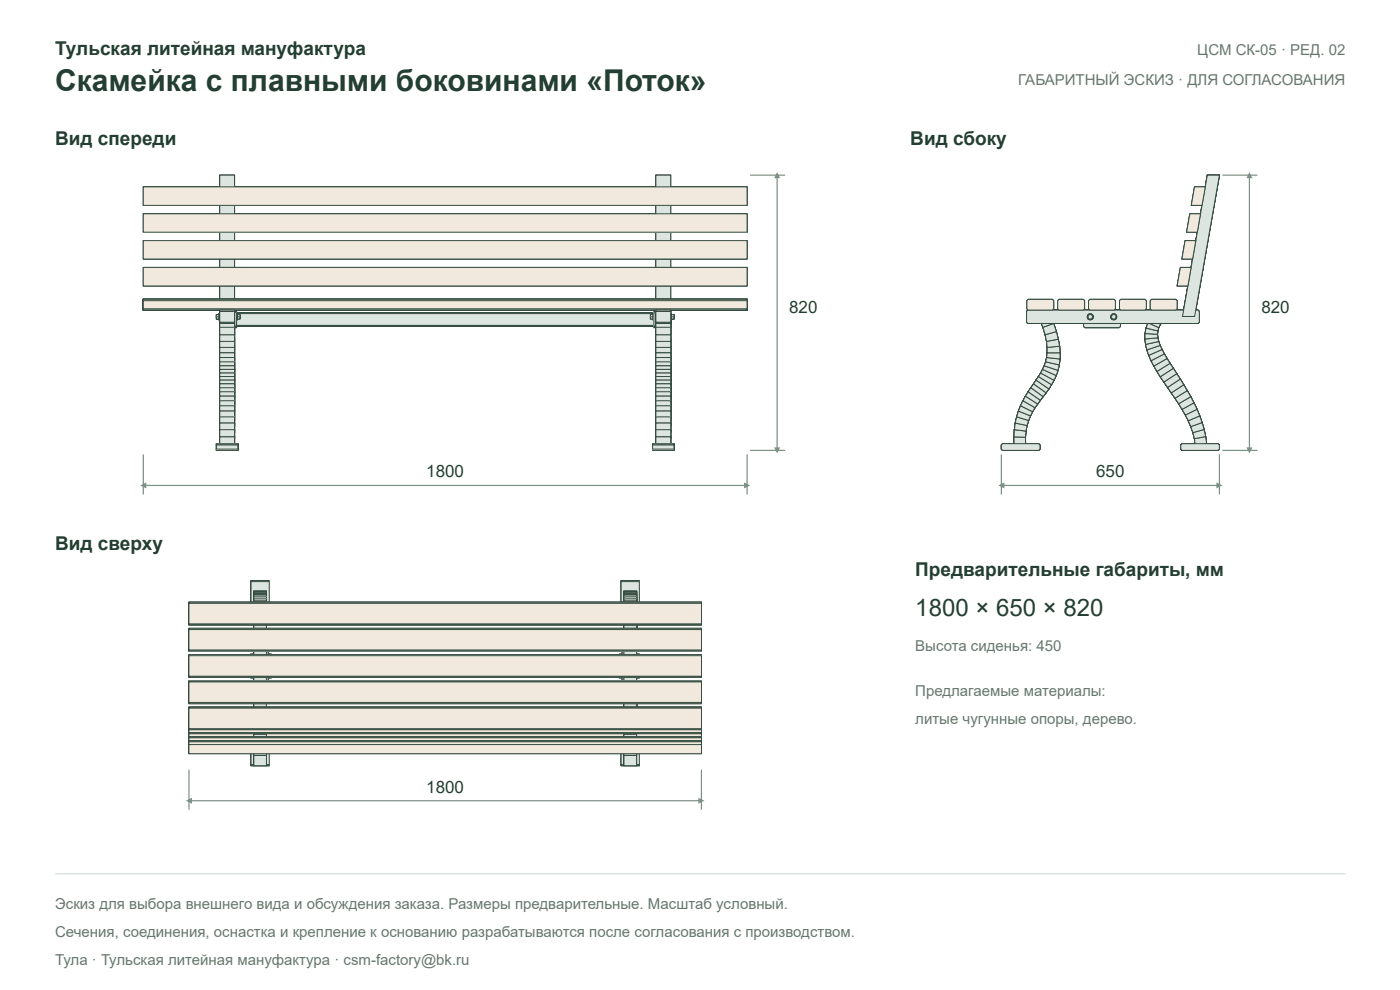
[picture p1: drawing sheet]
<svg xmlns="http://www.w3.org/2000/svg" width="297mm" height="210mm" viewBox="0 0 297 210" stroke-linecap="round" stroke-linejoin="round" font-family="sans-serif">
<defs><g id="words">
<text font-size="6.4" fill="#233e32" x="11.7" y="19.3">Скамейка с плавными боковинами «Поток»</text>
<text font-size="5.1" fill="#233e32" x="194.2" y="130.5">1800 × 650 × 820</text>
<g font-size="4" fill="#233e32">
<text x="11.7" y="11.7">Тульская литейная мануфактура</text>
<text x="11.7" y="30.8">Вид спереди</text>
<text x="193.1" y="30.8">Вид сбоку</text>
<text x="11.7" y="116.7">Вид сверху</text>
<text x="194.2" y="122">Предварительные габариты, мм</text>
</g>
<g font-size="3.6" fill="#233e32">
<text x="167.4" y="66.3">820</text>
<text x="267.6" y="66.3">820</text>
<text x="90.4" y="101.2">1800</text>
<text x="232.6" y="101.2">650</text>
<text x="90.4" y="168.1">1800</text>
</g>
<g font-size="3.2" fill="#68766e">
<text x="254" y="11.7">ЦСМ СК-05 · РЕД. 02</text>
<text x="216" y="18">ГАБАРИТНЫЙ ЭСКИЗ · ДЛЯ СОГЛАСОВАНИЯ</text>
<text x="194.2" y="137.9">Высота сиденья: 450</text>
<text x="194.2" y="147.5">Предлагаемые материалы:</text>
<text x="194.2" y="153.4">литые чугунные опоры, дерево.</text>
<text x="11.7" y="192.7">Эскиз для выбора внешнего вида и обсуждения заказа. Размеры предварительные. Масштаб условный.</text>
<text x="11.7" y="198.6">Сечения, соединения, оснастка и крепление к основанию разрабатываются после согласования с производством.</text>
<text x="11.7" y="204.6">Тула · Тульская литейная мануфактура · csm-factory@bk.ru</text>
</g>
</g></defs>
<path d="M45.9 94.3h4.6v.9h-4.6z" fill="#dce5df"/>
<path d="M45.9 94.3h4.6v.9h-4.6z" fill="none" stroke="#354d40" stroke-width=".21"/>
<path d="M138.4 94.3h4.6v.9h-4.6z" fill="#dce5df"/>
<path d="M46.6 37.1h3.2zM139.1 37.1h3.2zM45.9 95.2h4.6v.3h-4.6zM45.9 94.1h4.6v.2h-4.6zM138.4 94.3h4.6v.9h-4.6zM138.4 95.2h4.6v.3h-4.6zM138.4 94.1h4.6v.2h-4.6z" fill="none" stroke="#354d40" stroke-width=".21"/>
<path d="M45.9 95.4h4.6M45.9 94.2h4.6M138.4 95.4h4.6M138.4 94.2h4.6" fill="none" stroke="#dce5df" stroke-width=".28"/>
<path d="M46.6 37.1h3.2v30h-3.2z" fill="#dce5df"/>
<path d="M46.6 37.1h3.2v30h-3.2z" fill="none" stroke="#354d40" stroke-width=".21"/>
<path d="M139.1 37.1h3.2v30h-3.2z" fill="#dce5df"/>
<path d="M139.1 37.1h3.2v30h-3.2z" fill="none" stroke="#354d40" stroke-width=".21"/>
<path d="M46.6 92.6h3.2v1.4h-3.2z" fill="#dce5df"/>
<path d="M46.6 92.6h3.2v1.4h-3.2z" fill="none" stroke="#354d40" stroke-width=".21"/>
<path d="M139.1 92.6h3.2v1.4h-3.2z" fill="#dce5df"/>
<path d="M139.1 92.6h3.2v1.4h-3.2z" fill="none" stroke="#354d40" stroke-width=".21"/>
<path d="M46.6 91.1h3.2v1.5h-3.2z" fill="#dce5df"/>
<path d="M46.6 91.1h3.2v1.5h-3.2z" fill="none" stroke="#354d40" stroke-width=".21"/>
<path d="M139.1 91.1h3.2v1.5h-3.2z" fill="#dce5df"/>
<path d="M139.1 91.1h3.2v1.5h-3.2z" fill="none" stroke="#354d40" stroke-width=".21"/>
<path d="M30.4 39.6h128.1v3.9h-128.1z" fill="#f2e9de"/>
<path d="M30.4 39.6h128.1v3.9h-128.1z" fill="none" stroke="#354d40" stroke-width=".21"/>
<path d="M46.6 89.6h3.2v1.5h-3.2z" fill="#dce5df"/>
<path d="M46.6 89.6h3.2v1.5h-3.2z" fill="none" stroke="#354d40" stroke-width=".21"/>
<path d="M139.1 89.6h3.2v1.5h-3.2z" fill="#dce5df"/>
<path d="M46.6 37.1v30zM49.8 37.1v30zM139.1 37.1v30zM142.3 37.1v30zM46.6 94h3.2v.4h-3.2zM139.1 89.6h3.2v1.5h-3.2zM139.1 94h3.2v.4h-3.2z" fill="none" stroke="#354d40" stroke-width=".21"/>
<path d="M46.6 94.2h3.2M139.1 94.2h3.2" fill="none" stroke="#dce5df" stroke-width=".34"/>
<path d="M46.6 88.2h3.2v1.4h-3.2z" fill="#dce5df"/>
<path d="M46.6 88.2h3.2v1.4h-3.2z" fill="none" stroke="#354d40" stroke-width=".21"/>
<path d="M139.1 88.2h3.2v1.4h-3.2z" fill="#dce5df"/>
<g fill="none" stroke="#354d40" stroke-width=".21">
<path d="M30.4 39.6h128.1zM45.9 94.1v1.4zM45.9 95.5h4.6zM45.9 94.1h4.6zM46.6 92.6v1.8zM46.6 92.6h3.2v.4h-3.2zM49.8 92.6v1.8zM50.5 94.1v1.4zM138.4 94.1v1.4zM138.4 95.5h4.6zM138.4 94.1h4.6zM139.1 88.2h3.2v1.4h-3.2z"/>
<path d="M139.1 92.6v1.8zM139.1 92.6h3.2v.4h-3.2zM142.3 92.6v1.8zM143 94.1v1.4z"/>
</g>
<path d="M46.6 92.8h3.2M139.1 92.8h3.2" fill="none" stroke="#dce5df" stroke-width=".45"/>
<path d="M46.6 66h3.2v2.3h-3.2z" fill="#dce5df"/>
<path d="M46.6 66h3.2v2.3h-3.2z" fill="none" stroke="#354d40" stroke-width=".21"/>
<path d="M139.1 66h3.2v2.3h-3.2z" fill="#dce5df"/>
<path d="M139.1 66h3.2v2.3h-3.2zM46.6 91.1v1.9zM49.8 91.1v1.9zM139.1 91.1v1.9zM142.3 91.1v1.9z" fill="none" stroke="#354d40" stroke-width=".21"/>
<path d="M30.4 45.3h128.1v3.9h-128.1z" fill="#f2e9de"/>
<path d="M30.4 45.3h128.1v3.9h-128.1zM46.6 68.3h3.2v.3h-3.2zM46.6 65.7h3.2v.3h-3.2zM139.1 68.3h3.2v.3h-3.2zM139.1 65.7h3.2v.3h-3.2z" fill="none" stroke="#354d40" stroke-width=".21"/>
<path d="M46.6 68.4h3.2M139.1 68.4h3.2" fill="none" stroke="#dce5df" stroke-width=".28"/>
<path d="M46.6 65.9h3.2M139.1 65.9h3.2" fill="none" stroke="#dce5df" stroke-width=".3"/>
<path d="M46.6 91.1h3.2v.6h-3.2z" fill="#dce5df"/>
<path d="M46.6 91.1h3.2v.6h-3.2z" fill="none" stroke="#354d40" stroke-width=".21"/>
<path d="M46.6 91.1h3.2v.6h-3.2z" fill="#dce5df"/>
<path d="M46.6 91.1h3.2v.6h-3.2z" fill="none" stroke="#354d40" stroke-width=".21"/>
<path d="M139.1 91.1h3.2v.6h-3.2z" fill="#dce5df"/>
<path d="M139.1 91.1h3.2v.6h-3.2z" fill="none" stroke="#354d40" stroke-width=".21"/>
<path d="M139.1 91.1h3.2v.6h-3.2z" fill="#dce5df"/>
<path d="M139.1 91.1h3.2v.6h-3.2z" fill="none" stroke="#354d40" stroke-width=".21"/>
<path d="M46.6 86.8h3.2v1.4h-3.2z" fill="#dce5df"/>
<path d="M46.6 86.8h3.2v1.4h-3.2z" fill="none" stroke="#354d40" stroke-width=".21"/>
<path d="M139.1 86.8h3.2v1.4h-3.2z" fill="#dce5df"/>
<path d="M30.4 39.6v3.9zM158.5 39.6v3.9zM30.4 43.5h128.1zM46.6 89.6v2.1zM49.8 89.6v2.1zM139.1 86.8h3.2v1.4h-3.2zM139.1 89.6v2.1zM142.3 89.6v2.1z" fill="none" stroke="#354d40" stroke-width=".21"/>
<path d="M46.6 89.6h3.2v.8h-3.2z" fill="#dce5df"/>
<path d="M46.6 89.6h3.2v.8h-3.2z" fill="none" stroke="#354d40" stroke-width=".21"/>
<path d="M46.6 89.6h3.2v.8h-3.2z" fill="#dce5df"/>
<path d="M46.6 89.6h3.2v.8h-3.2z" fill="none" stroke="#354d40" stroke-width=".21"/>
<path d="M139.1 89.6h3.2v.8h-3.2z" fill="#dce5df"/>
<path d="M139.1 89.6h3.2v.8h-3.2z" fill="none" stroke="#354d40" stroke-width=".21"/>
<path d="M139.1 89.6h3.2v.8h-3.2z" fill="#dce5df"/>
<path d="M139.1 89.6h3.2v.8h-3.2z" fill="none" stroke="#354d40" stroke-width=".21"/>
<path d="M46.6 85.4h3.2v1.4h-3.2z" fill="#dce5df"/>
<path d="M46.6 85.4h3.2v1.4h-3.2z" fill="none" stroke="#354d40" stroke-width=".21"/>
<path d="M139.1 85.4h3.2v1.4h-3.2z" fill="#dce5df"/>
<path d="M30.4 45.3h128.1zM46.6 88.2v2.2zM49.8 88.2v2.2zM139.1 85.4h3.2v1.4h-3.2zM139.1 88.2v2.2zM142.3 88.2v2.2z" fill="none" stroke="#354d40" stroke-width=".21"/>
<path d="M46.6 37.1h3.2v30h-3.2z" fill="#dce5df"/>
<path d="M46.6 37.1h3.2v30h-3.2z" fill="none" stroke="#354d40" stroke-width=".21"/>
<path d="M139.1 37.1h3.2v30h-3.2z" fill="#dce5df"/>
<path d="M139.1 37.1h3.2v30h-3.2z" fill="none" stroke="#354d40" stroke-width=".21"/>
<path d="M46.6 93h3.2v1.4h-3.2z" fill="#dce5df"/>
<path d="M46.6 93h3.2v1.4h-3.2z" fill="none" stroke="#354d40" stroke-width=".21"/>
<path d="M139.1 93h3.2v1.4h-3.2z" fill="#dce5df"/>
<path d="M139.1 93h3.2v1.4h-3.2z" fill="none" stroke="#354d40" stroke-width=".21"/>
<path d="M30.4 51h128.1v3.9h-128.1z" fill="#f2e9de"/>
<path d="M30.4 51h128.1v3.9h-128.1z" fill="none" stroke="#354d40" stroke-width=".21"/>
<path d="M46.6 88.2h3.2v1h-3.2z" fill="#dce5df"/>
<path d="M46.6 88.2h3.2v1h-3.2z" fill="none" stroke="#354d40" stroke-width=".21"/>
<path d="M46.6 88.2h3.2v1h-3.2z" fill="#dce5df"/>
<path d="M46.6 88.2h3.2v1h-3.2z" fill="none" stroke="#354d40" stroke-width=".21"/>
<path d="M139.1 88.2h3.2v1h-3.2z" fill="#dce5df"/>
<path d="M139.1 88.2h3.2v1h-3.2z" fill="none" stroke="#354d40" stroke-width=".21"/>
<path d="M139.1 88.2h3.2v1h-3.2z" fill="#dce5df"/>
<path d="M139.1 88.2h3.2v1h-3.2z" fill="none" stroke="#354d40" stroke-width=".21"/>
<path d="M46.6 91.7h3.2v1.3h-3.2z" fill="#dce5df"/>
<path d="M46.6 91.7h3.2v1.3h-3.2z" fill="none" stroke="#354d40" stroke-width=".21"/>
<path d="M139.1 91.7h3.2v1.3h-3.2z" fill="#dce5df"/>
<path d="M30.4 45.3v3.9zM158.5 45.3v3.9zM139.1 91.7h3.2v1.3h-3.2z" fill="none" stroke="#354d40" stroke-width=".21"/>
<path d="M30.4 39.6h128.1v3.9h-128.1z" fill="#f2e9de"/>
<path d="M30.4 39.6h128.1v3.9h-128.1zM46.6 86.8v2.4zM49.8 86.8v2.4zM139.1 86.8v2.4zM142.3 86.8v2.4z" fill="none" stroke="#354d40" stroke-width=".21"/>
<path d="M46.6 84.1h3.2v1.3h-3.2z" fill="#dce5df"/>
<path d="M46.6 84.1h3.2v1.3h-3.2z" fill="none" stroke="#354d40" stroke-width=".21"/>
<path d="M139.1 84.1h3.2v1.3h-3.2z" fill="#dce5df"/>
<path d="M30.4 49.2h128.1zM139.1 84.1h3.2v1.3h-3.2z" fill="none" stroke="#354d40" stroke-width=".21"/>
<path d="M46.6 90.4h3.2v1.3h-3.2z" fill="#dce5df"/>
<path d="M46.6 90.4h3.2v1.3h-3.2z" fill="none" stroke="#354d40" stroke-width=".21"/>
<path d="M139.1 90.4h3.2v1.3h-3.2z" fill="#dce5df"/>
<path d="M139.1 90.4h3.2v1.3h-3.2z" fill="none" stroke="#354d40" stroke-width=".21"/>
<path d="M46.6 86.8h3.2v1.2h-3.2z" fill="#dce5df"/>
<path d="M46.6 86.8h3.2v1.2h-3.2z" fill="none" stroke="#354d40" stroke-width=".21"/>
<path d="M46.6 86.8h3.2v1.2h-3.2z" fill="#dce5df"/>
<path d="M46.6 86.8h3.2v1.2h-3.2z" fill="none" stroke="#354d40" stroke-width=".21"/>
<path d="M139.1 86.8h3.2v1.2h-3.2z" fill="#dce5df"/>
<path d="M139.1 86.8h3.2v1.2h-3.2z" fill="none" stroke="#354d40" stroke-width=".21"/>
<path d="M139.1 86.8h3.2v1.2h-3.2z" fill="#dce5df"/>
<path d="M30.4 51h128.1zM46.6 85.4v2.6zM49.8 85.4v2.6zM139.1 86.8h3.2v1.2h-3.2zM139.1 85.4v2.6zM142.3 85.4v2.6z" fill="none" stroke="#354d40" stroke-width=".21"/>
<path d="M46.6 89.2h3.2v1.2h-3.2z" fill="#dce5df"/>
<path d="M46.6 89.2h3.2v1.2h-3.2z" fill="none" stroke="#354d40" stroke-width=".21"/>
<path d="M139.1 89.2h3.2v1.2h-3.2z" fill="#dce5df"/>
<path d="M139.1 89.2h3.2v1.2h-3.2z" fill="none" stroke="#354d40" stroke-width=".21"/>
<path d="M30.4 56.7h128.1v3.9h-128.1z" fill="#f2e9de"/>
<path d="M30.4 56.7h128.1v3.9h-128.1z" fill="none" stroke="#354d40" stroke-width=".21"/>
<path d="M46.6 82.8h3.2v1.3h-3.2z" fill="#dce5df"/>
<path d="M46.6 82.8h3.2v1.3h-3.2z" fill="none" stroke="#354d40" stroke-width=".21"/>
<path d="M139.1 82.8h3.2v1.3h-3.2z" fill="#dce5df"/>
<path d="M30.4 51v3.9zM158.5 51v3.9zM46.6 67.1h3.2zM139.1 67.1h3.2zM139.1 82.8h3.2v1.3h-3.2z" fill="none" stroke="#354d40" stroke-width=".21"/>
<path d="M30.4 45.3h128.1v3.9h-128.1z" fill="#f2e9de"/>
<path d="M30.4 45.3h128.1v3.9h-128.1z" fill="none" stroke="#354d40" stroke-width=".21"/>
<path d="M46.6 85.4h3.2v1.4h-3.2z" fill="#dce5df"/>
<path d="M46.6 85.4h3.2v1.4h-3.2z" fill="none" stroke="#354d40" stroke-width=".21"/>
<path d="M46.6 85.4h3.2v1.4h-3.2z" fill="#dce5df"/>
<path d="M46.6 85.4h3.2v1.4h-3.2z" fill="none" stroke="#354d40" stroke-width=".21"/>
<path d="M139.1 85.4h3.2v1.4h-3.2z" fill="#dce5df"/>
<path d="M139.1 85.4h3.2v1.4h-3.2z" fill="none" stroke="#354d40" stroke-width=".21"/>
<path d="M139.1 85.4h3.2v1.4h-3.2z" fill="#dce5df"/>
<path d="M30.4 54.9h128.1zM139.1 85.4h3.2v1.4h-3.2z" fill="none" stroke="#354d40" stroke-width=".21"/>
<path d="M46.6 88h3.2v1.2h-3.2z" fill="#dce5df"/>
<path d="M46.6 88h3.2v1.2h-3.2z" fill="none" stroke="#354d40" stroke-width=".21"/>
<path d="M139.1 88h3.2v1.2h-3.2z" fill="#dce5df"/>
<path d="M30.4 56.7h128.1zM46.6 84.1v2.7zM49.8 84.1v2.7zM139.1 88h3.2v1.2h-3.2zM139.1 84.1v2.7zM142.3 84.1v2.7z" fill="none" stroke="#354d40" stroke-width=".21"/>
<path d="M46.6 81.6h3.2v1.2h-3.2z" fill="#dce5df"/>
<path d="M46.6 81.6h3.2v1.2h-3.2z" fill="none" stroke="#354d40" stroke-width=".21"/>
<path d="M139.1 81.6h3.2v1.2h-3.2z" fill="#dce5df"/>
<path d="M139.1 81.6h3.2v1.2h-3.2z" fill="none" stroke="#354d40" stroke-width=".21"/>
<path d="M46.6 84.1h3.2v1.5h-3.2z" fill="#dce5df"/>
<path d="M46.6 84.1h3.2v1.5h-3.2z" fill="none" stroke="#354d40" stroke-width=".21"/>
<path d="M46.6 84.1h3.2v1.5h-3.2z" fill="#dce5df"/>
<path d="M46.6 84.1h3.2v1.5h-3.2z" fill="none" stroke="#354d40" stroke-width=".21"/>
<path d="M139.1 84.1h3.2v1.5h-3.2z" fill="#dce5df"/>
<path d="M139.1 84.1h3.2v1.5h-3.2z" fill="none" stroke="#354d40" stroke-width=".21"/>
<path d="M139.1 84.1h3.2v1.5h-3.2z" fill="#dce5df"/>
<path d="M30.4 56.7v3.9zM158.5 56.7v3.9zM139.1 84.1h3.2v1.5h-3.2z" fill="none" stroke="#354d40" stroke-width=".21"/>
<path d="M46.6 86.8h3.2v1.2h-3.2z" fill="#dce5df"/>
<path d="M46.6 86.8h3.2v1.2h-3.2z" fill="none" stroke="#354d40" stroke-width=".21"/>
<path d="M139.1 86.8h3.2v1.2h-3.2z" fill="#dce5df"/>
<path d="M139.1 86.8h3.2v1.2h-3.2z" fill="none" stroke="#354d40" stroke-width=".21"/>
<path d="M30.4 51h128.1v3.9h-128.1z" fill="#f2e9de"/>
<path d="M30.4 51h128.1v3.9h-128.1zM30.4 60.6h128.1zM46.6 82.8v2.8zM49.8 82.8v2.8zM139.1 82.8v2.8zM142.3 82.8v2.8z" fill="none" stroke="#354d40" stroke-width=".21"/>
<path d="M46.6 80.4h3.2v1.2h-3.2z" fill="#dce5df"/>
<path d="M46.6 80.4h3.2v1.2h-3.2z" fill="none" stroke="#354d40" stroke-width=".21"/>
<path d="M139.1 80.4h3.2v1.2h-3.2z" fill="#dce5df"/>
<path d="M45.9 94.1h4.6v.2h-4.6zM45.9 95.2h4.6v.3h-4.6zM138.4 94.1h4.6v.2h-4.6zM138.4 95.2h4.6v.3h-4.6zM139.1 80.4h3.2v1.2h-3.2z" fill="none" stroke="#354d40" stroke-width=".21"/>
<path d="M45.9 94.2h4.6M45.9 95.4h4.6M138.4 94.2h4.6M138.4 95.4h4.6" fill="none" stroke="#dce5df" stroke-width=".28"/>
<path d="M46.6 82.8h3.2v1.6h-3.2z" fill="#dce5df"/>
<path d="M46.6 82.8h3.2v1.6h-3.2z" fill="none" stroke="#354d40" stroke-width=".21"/>
<path d="M46.6 82.8h3.2v1.6h-3.2z" fill="#dce5df"/>
<path d="M46.6 82.8h3.2v1.6h-3.2z" fill="none" stroke="#354d40" stroke-width=".21"/>
<path d="M139.1 82.8h3.2v1.6h-3.2z" fill="#dce5df"/>
<path d="M139.1 82.8h3.2v1.6h-3.2z" fill="none" stroke="#354d40" stroke-width=".21"/>
<path d="M139.1 82.8h3.2v1.6h-3.2z" fill="#dce5df"/>
<path d="M139.1 82.8h3.2v1.6h-3.2z" fill="none" stroke="#354d40" stroke-width=".21"/>
<path d="M45.9 94.3h4.6v.9h-4.6z" fill="#dce5df"/>
<path d="M45.9 94.3h4.6v.9h-4.6z" fill="none" stroke="#354d40" stroke-width=".21"/>
<path d="M138.4 94.3h4.6v.9h-4.6z" fill="#dce5df"/>
<path d="M138.4 94.3h4.6v.9h-4.6z" fill="none" stroke="#354d40" stroke-width=".21"/>
<path d="M46.6 85.6h3.2v1.2h-3.2z" fill="#dce5df"/>
<path d="M46.6 85.6h3.2v1.2h-3.2z" fill="none" stroke="#354d40" stroke-width=".21"/>
<path d="M139.1 85.6h3.2v1.2h-3.2z" fill="#dce5df"/>
<path d="M46.6 81.6v2.8zM49.8 81.6v2.8zM139.1 85.6h3.2v1.2h-3.2zM139.1 81.6v2.8zM142.3 81.6v2.8z" fill="none" stroke="#354d40" stroke-width=".21"/>
<path d="M30.4 56.7h128.1v3.9h-128.1z" fill="#f2e9de"/>
<path d="M30.4 56.7h128.1v3.9h-128.1z" fill="none" stroke="#354d40" stroke-width=".21"/>
<path d="M46.6 79.2h3.2v1.2h-3.2z" fill="#dce5df"/>
<path d="M46.6 79.2h3.2v1.2h-3.2z" fill="none" stroke="#354d40" stroke-width=".21"/>
<path d="M139.1 79.2h3.2v1.2h-3.2z" fill="#dce5df"/>
<path d="M139.1 79.2h3.2v1.2h-3.2z" fill="none" stroke="#354d40" stroke-width=".21"/>
<path d="M46.6 81.6h3.2v1.7h-3.2z" fill="#dce5df"/>
<path d="M46.6 81.6h3.2v1.7h-3.2z" fill="none" stroke="#354d40" stroke-width=".21"/>
<path d="M46.6 81.6h3.2v1.7h-3.2z" fill="#dce5df"/>
<path d="M46.6 81.6h3.2v1.7h-3.2z" fill="none" stroke="#354d40" stroke-width=".21"/>
<path d="M139.1 81.6h3.2v1.7h-3.2z" fill="#dce5df"/>
<path d="M139.1 81.6h3.2v1.7h-3.2z" fill="none" stroke="#354d40" stroke-width=".21"/>
<path d="M139.1 81.6h3.2v1.7h-3.2z" fill="#dce5df"/>
<path d="M139.1 81.6h3.2v1.7h-3.2z" fill="none" stroke="#354d40" stroke-width=".21"/>
<path d="M30.4 63.7h128.1v1.8h-128.1z" fill="#f2e9de"/>
<path d="M30.4 63.7h128.1v1.8h-128.1z" fill="none" stroke="#354d40" stroke-width=".21"/>
<path d="M46.6 84.4h3.2v1.2h-3.2z" fill="#dce5df"/>
<path d="M46.6 84.4h3.2v1.2h-3.2z" fill="none" stroke="#354d40" stroke-width=".21"/>
<path d="M139.1 84.4h3.2v1.2h-3.2z" fill="#dce5df"/>
<path d="M30.4 65.5h128.1v.2h-128.1zM30.4 63.5h128.1v.2h-128.1zM46.6 80.4v2.9zM49.8 80.4v2.9zM139.1 84.4h3.2v1.2h-3.2zM139.1 80.4v2.9zM142.3 80.4v2.9z" fill="none" stroke="#354d40" stroke-width=".21"/>
<path d="M30.4 65.6h128.1M30.4 63.6h128.1" fill="none" stroke="#f2e9de" stroke-width=".28"/>
<path d="M46.6 78.1h3.2v1.1h-3.2z" fill="#dce5df"/>
<path d="M46.6 78.1h3.2v1.1h-3.2z" fill="none" stroke="#354d40" stroke-width=".21"/>
<path d="M139.1 78.1h3.2v1.1h-3.2z" fill="#dce5df"/>
<path d="M139.1 78.1h3.2v1.1h-3.2z" fill="none" stroke="#354d40" stroke-width=".21"/>
<path d="M46.6 80.4h3.2v1.7h-3.2z" fill="#dce5df"/>
<path d="M46.6 80.4h3.2v1.7h-3.2z" fill="none" stroke="#354d40" stroke-width=".21"/>
<path d="M46.6 80.4h3.2v1.7h-3.2z" fill="#dce5df"/>
<path d="M46.6 80.4h3.2v1.7h-3.2z" fill="none" stroke="#354d40" stroke-width=".21"/>
<path d="M139.1 80.4h3.2v1.7h-3.2z" fill="#dce5df"/>
<path d="M139.1 80.4h3.2v1.7h-3.2z" fill="none" stroke="#354d40" stroke-width=".21"/>
<path d="M139.1 80.4h3.2v1.7h-3.2z" fill="#dce5df"/>
<path d="M139.1 80.4h3.2v1.7h-3.2z" fill="none" stroke="#354d40" stroke-width=".21"/>
<path d="M46.6 83.3h3.2v1.1h-3.2z" fill="#dce5df"/>
<path d="M46.6 83.3h3.2v1.1h-3.2z" fill="none" stroke="#354d40" stroke-width=".21"/>
<path d="M139.1 83.3h3.2v1.1h-3.2z" fill="#dce5df"/>
<path d="M46.6 79.2v2.9zM49.8 79.2v2.9zM139.1 79.2v2.9zM142.3 79.2v2.9zM139.1 83.3h3.2v1.1h-3.2z" fill="none" stroke="#354d40" stroke-width=".21"/>
<path d="M46.6 77h3.2v1.1h-3.2z" fill="#dce5df"/>
<path d="M46.6 77h3.2v1.1h-3.2z" fill="none" stroke="#354d40" stroke-width=".21"/>
<path d="M139.1 77h3.2v1.1h-3.2z" fill="#dce5df"/>
<path d="M139.1 77h3.2v1.1h-3.2z" fill="none" stroke="#354d40" stroke-width=".21"/>
<path d="M46.6 79.2h3.2v1.8h-3.2z" fill="#dce5df"/>
<path d="M46.6 79.2h3.2v1.8h-3.2z" fill="none" stroke="#354d40" stroke-width=".21"/>
<path d="M46.6 79.2h3.2v1.8h-3.2z" fill="#dce5df"/>
<path d="M46.6 79.2h3.2v1.8h-3.2z" fill="none" stroke="#354d40" stroke-width=".21"/>
<path d="M139.1 79.2h3.2v1.8h-3.2z" fill="#dce5df"/>
<path d="M139.1 79.2h3.2v1.8h-3.2z" fill="none" stroke="#354d40" stroke-width=".21"/>
<path d="M139.1 79.2h3.2v1.8h-3.2z" fill="#dce5df"/>
<path d="M139.1 79.2h3.2v1.8h-3.2z" fill="none" stroke="#354d40" stroke-width=".21"/>
<path d="M46.6 82.1h3.2v1.2h-3.2z" fill="#dce5df"/>
<path d="M46.6 82.1h3.2v1.2h-3.2z" fill="none" stroke="#354d40" stroke-width=".21"/>
<path d="M139.1 82.1h3.2v1.2h-3.2z" fill="#dce5df"/>
<path d="M46.6 78.1v2.9zM49.8 78.1v2.9zM139.1 78.1v2.9zM142.3 78.1v2.9zM139.1 82.1h3.2v1.2h-3.2z" fill="none" stroke="#354d40" stroke-width=".21"/>
<path d="M46.6 76h3.2v1h-3.2z" fill="#dce5df"/>
<path d="M46.6 76h3.2v1h-3.2z" fill="none" stroke="#354d40" stroke-width=".21"/>
<path d="M139.1 76h3.2v1h-3.2z" fill="#dce5df"/>
<path d="M139.1 76h3.2v1h-3.2z" fill="none" stroke="#354d40" stroke-width=".21"/>
<path d="M46.6 78.1h3.2v1.8h-3.2z" fill="#dce5df"/>
<path d="M46.6 78.1h3.2v1.8h-3.2z" fill="none" stroke="#354d40" stroke-width=".21"/>
<path d="M46.6 78.1h3.2v1.8h-3.2z" fill="#dce5df"/>
<path d="M46.6 78.1h3.2v1.8h-3.2z" fill="none" stroke="#354d40" stroke-width=".21"/>
<path d="M139.1 78.1h3.2v1.8h-3.2z" fill="#dce5df"/>
<path d="M139.1 78.1h3.2v1.8h-3.2z" fill="none" stroke="#354d40" stroke-width=".21"/>
<path d="M139.1 78.1h3.2v1.8h-3.2z" fill="#dce5df"/>
<path d="M139.1 78.1h3.2v1.8h-3.2z" fill="none" stroke="#354d40" stroke-width=".21"/>
<path d="M46.6 81h3.2v1.1h-3.2z" fill="#dce5df"/>
<path d="M46.6 81h3.2v1.1h-3.2z" fill="none" stroke="#354d40" stroke-width=".21"/>
<path d="M139.1 81h3.2v1.1h-3.2z" fill="#dce5df"/>
<path d="M139.1 81h3.2v1.1h-3.2z" fill="none" stroke="#354d40" stroke-width=".21"/>
<path d="M46.6 75h3.2v1h-3.2z" fill="#dce5df"/>
<path d="M46.6 75h3.2v1h-3.2z" fill="none" stroke="#354d40" stroke-width=".21"/>
<path d="M139.1 75h3.2v1h-3.2z" fill="#dce5df"/>
<path d="M30.4 63.5v2.2zM30.4 65.7h128.1zM30.4 63.5h128.1zM46.6 77v2.9zM49.8 77v2.9zM139.1 75h3.2v1h-3.2zM139.1 77v2.9zM142.3 77v2.9zM158.5 63.5v2.2z" fill="none" stroke="#354d40" stroke-width=".21"/>
<path d="M46.6 77h3.2v1.7h-3.2z" fill="#dce5df"/>
<path d="M46.6 77h3.2v1.7h-3.2z" fill="none" stroke="#354d40" stroke-width=".21"/>
<path d="M46.6 77h3.2v1.7h-3.2z" fill="#dce5df"/>
<path d="M46.6 77h3.2v1.7h-3.2z" fill="none" stroke="#354d40" stroke-width=".21"/>
<path d="M139.1 77h3.2v1.7h-3.2z" fill="#dce5df"/>
<path d="M139.1 77h3.2v1.7h-3.2z" fill="none" stroke="#354d40" stroke-width=".21"/>
<path d="M139.1 77h3.2v1.7h-3.2z" fill="#dce5df"/>
<path d="M139.1 77h3.2v1.7h-3.2z" fill="none" stroke="#354d40" stroke-width=".21"/>
<path d="M46.6 74.1h3.2v.9h-3.2z" fill="#dce5df"/>
<path d="M46.6 74.1h3.2v.9h-3.2z" fill="none" stroke="#354d40" stroke-width=".21"/>
<path d="M139.1 74.1h3.2v.9h-3.2z" fill="#dce5df"/>
<path d="M139.1 74.1h3.2v.9h-3.2z" fill="none" stroke="#354d40" stroke-width=".21"/>
<path d="M46.6 79.9h3.2v1.1h-3.2z" fill="#dce5df"/>
<path d="M46.6 79.9h3.2v1.1h-3.2z" fill="none" stroke="#354d40" stroke-width=".21"/>
<path d="M139.1 79.9h3.2v1.1h-3.2z" fill="#dce5df"/>
<path d="M139.1 79.9h3.2v1.1h-3.2z" fill="none" stroke="#354d40" stroke-width=".21"/>
<path d="M46.6 67.9h3.2v.8h-3.2z" fill="#dce5df"/>
<path d="M46.6 67.9h3.2v.8h-3.2z" fill="none" stroke="#354d40" stroke-width=".21"/>
<path d="M139.1 67.9h3.2v.8h-3.2z" fill="#dce5df"/>
<path d="M46.6 76v2.7zM49.8 76v2.7zM139.1 67.9h3.2v.8h-3.2zM139.1 76v2.7zM142.3 76v2.7z" fill="none" stroke="#354d40" stroke-width=".21"/>
<path d="M46.6 73.2h3.2v.9h-3.2z" fill="#dce5df"/>
<path d="M46.6 73.2h3.2v.9h-3.2z" fill="none" stroke="#354d40" stroke-width=".21"/>
<path d="M139.1 73.2h3.2v.9h-3.2z" fill="#dce5df"/>
<path d="M139.1 73.2h3.2v.9h-3.2z" fill="none" stroke="#354d40" stroke-width=".21"/>
<path d="M46.6 76h3.2v1.6h-3.2z" fill="#dce5df"/>
<path d="M46.6 76h3.2v1.6h-3.2z" fill="none" stroke="#354d40" stroke-width=".21"/>
<path d="M46.6 76h3.2v1.6h-3.2z" fill="#dce5df"/>
<path d="M46.6 76h3.2v1.6h-3.2z" fill="none" stroke="#354d40" stroke-width=".21"/>
<path d="M139.1 76h3.2v1.6h-3.2z" fill="#dce5df"/>
<path d="M139.1 76h3.2v1.6h-3.2z" fill="none" stroke="#354d40" stroke-width=".21"/>
<path d="M139.1 76h3.2v1.6h-3.2z" fill="#dce5df"/>
<path d="M139.1 76h3.2v1.6h-3.2z" fill="none" stroke="#354d40" stroke-width=".21"/>
<path d="M46.6 68.7h3.2v.8h-3.2z" fill="#dce5df"/>
<path d="M46.6 68.7h3.2v.8h-3.2z" fill="none" stroke="#354d40" stroke-width=".21"/>
<path d="M139.1 68.7h3.2v.8h-3.2z" fill="#dce5df"/>
<path d="M139.1 68.7h3.2v.8h-3.2z" fill="none" stroke="#354d40" stroke-width=".21"/>
<path d="M46.6 72.4h3.2v.8h-3.2z" fill="#dce5df"/>
<path d="M46.6 72.4h3.2v.8h-3.2z" fill="none" stroke="#354d40" stroke-width=".21"/>
<path d="M139.1 72.4h3.2v.8h-3.2z" fill="#dce5df"/>
<path d="M46.6 75v2.6zM49.8 75v2.6zM139.1 72.4h3.2v.8h-3.2zM139.1 75v2.6zM142.3 75v2.6z" fill="none" stroke="#354d40" stroke-width=".21"/>
<path d="M46.6 66.4h3.2v1.5h-3.2z" fill="#dce5df"/>
<path d="M46.6 66.4h3.2v1.5h-3.2z" fill="none" stroke="#354d40" stroke-width=".21"/>
<path d="M139.1 66.4h3.2v1.5h-3.2z" fill="#dce5df"/>
<path d="M139.1 66.4h3.2v1.5h-3.2z" fill="none" stroke="#354d40" stroke-width=".21"/>
<path d="M46.6 78.7h3.2v1.2h-3.2z" fill="#dce5df"/>
<path d="M46.6 78.7h3.2v1.2h-3.2z" fill="none" stroke="#354d40" stroke-width=".21"/>
<path d="M139.1 78.7h3.2v1.2h-3.2z" fill="#dce5df"/>
<path d="M139.1 78.7h3.2v1.2h-3.2z" fill="none" stroke="#354d40" stroke-width=".21"/>
<path d="M46.6 69.5h3.2v.7h-3.2z" fill="#dce5df"/>
<path d="M46.6 69.5h3.2v.7h-3.2z" fill="none" stroke="#354d40" stroke-width=".21"/>
<path d="M139.1 69.5h3.2v.7h-3.2z" fill="#dce5df"/>
<path d="M139.1 69.5h3.2v.7h-3.2z" fill="none" stroke="#354d40" stroke-width=".21"/>
<path d="M46.6 71.6h3.2v.8h-3.2z" fill="#dce5df"/>
<path d="M46.6 71.6h3.2v.8h-3.2z" fill="none" stroke="#354d40" stroke-width=".21"/>
<path d="M139.1 71.6h3.2v.8h-3.2z" fill="#dce5df"/>
<path d="M139.1 71.6h3.2v.8h-3.2z" fill="none" stroke="#354d40" stroke-width=".21"/>
<path d="M46.6 75h3.2v1.5h-3.2z" fill="#dce5df"/>
<path d="M46.6 75h3.2v1.5h-3.2z" fill="none" stroke="#354d40" stroke-width=".21"/>
<path d="M46.6 75h3.2v1.5h-3.2z" fill="#dce5df"/>
<path d="M46.6 75h3.2v1.5h-3.2z" fill="none" stroke="#354d40" stroke-width=".21"/>
<path d="M139.1 75h3.2v1.5h-3.2z" fill="#dce5df"/>
<path d="M139.1 75h3.2v1.5h-3.2z" fill="none" stroke="#354d40" stroke-width=".21"/>
<path d="M139.1 75h3.2v1.5h-3.2z" fill="#dce5df"/>
<path d="M139.1 75h3.2v1.5h-3.2z" fill="none" stroke="#354d40" stroke-width=".21"/>
<path d="M46.6 70.9h3.2v.7h-3.2z" fill="#dce5df"/>
<path d="M46.6 70.9h3.2v.7h-3.2z" fill="none" stroke="#354d40" stroke-width=".21"/>
<path d="M139.1 70.9h3.2v.7h-3.2z" fill="#dce5df"/>
<path d="M139.1 70.9h3.2v.7h-3.2z" fill="none" stroke="#354d40" stroke-width=".21"/>
<path d="M46.6 70.2h3.2v.7h-3.2z" fill="#dce5df"/>
<path d="M46.6 70.2h3.2v.7h-3.2z" fill="none" stroke="#354d40" stroke-width=".21"/>
<path d="M139.1 70.2h3.2v.7h-3.2z" fill="#dce5df"/>
<path d="M46.6 66.4v2.3zM46.6 74.1v2.4zM49.8 66.4v2.3zM49.8 74.1v2.4zM139.1 70.2h3.2v.7h-3.2zM139.1 66.4v2.3zM139.1 74.1v2.4zM142.3 66.4v2.3zM142.3 74.1v2.4z" fill="none" stroke="#354d40" stroke-width=".21"/>
<path d="M46.6 67.4h3.2v1.3h-3.2z" fill="#dce5df"/>
<path d="M46.6 67.4h3.2v1.3h-3.2z" fill="none" stroke="#354d40" stroke-width=".21"/>
<path d="M46.6 67.4h3.2v1.3h-3.2z" fill="#dce5df"/>
<path d="M46.6 67.4h3.2v1.3h-3.2z" fill="none" stroke="#354d40" stroke-width=".21"/>
<path d="M139.1 67.4h3.2v1.3h-3.2z" fill="#dce5df"/>
<path d="M139.1 67.4h3.2v1.3h-3.2z" fill="none" stroke="#354d40" stroke-width=".21"/>
<path d="M139.1 67.4h3.2v1.3h-3.2z" fill="#dce5df"/>
<path d="M139.1 67.4h3.2v1.3h-3.2z" fill="none" stroke="#354d40" stroke-width=".21"/>
<path d="M46.6 77.6h3.2v1.1h-3.2z" fill="#dce5df"/>
<path d="M46.6 77.6h3.2v1.1h-3.2z" fill="none" stroke="#354d40" stroke-width=".21"/>
<path d="M139.1 77.6h3.2v1.1h-3.2z" fill="#dce5df"/>
<path d="M139.1 77.6h3.2v1.1h-3.2z" fill="none" stroke="#354d40" stroke-width=".21"/>
<path d="M46.6 74.1h3.2v1.2h-3.2z" fill="#dce5df"/>
<path d="M46.6 74.1h3.2v1.2h-3.2z" fill="none" stroke="#354d40" stroke-width=".21"/>
<path d="M46.6 74.1h3.2v1.2h-3.2z" fill="#dce5df"/>
<path d="M46.6 74.1h3.2v1.2h-3.2z" fill="none" stroke="#354d40" stroke-width=".21"/>
<path d="M139.1 74.1h3.2v1.2h-3.2z" fill="#dce5df"/>
<path d="M139.1 74.1h3.2v1.2h-3.2z" fill="none" stroke="#354d40" stroke-width=".21"/>
<path d="M139.1 74.1h3.2v1.2h-3.2z" fill="#dce5df"/>
<path d="M46.6 67.4v2.1zM46.6 73.2v2.1zM49.8 67.4v2.1zM49.8 73.2v2.1zM139.1 74.1h3.2v1.2h-3.2zM139.1 67.4v2.1zM139.1 73.2v2.1zM142.3 67.4v2.1zM142.3 73.2v2.1z" fill="none" stroke="#354d40" stroke-width=".21"/>
<path d="M46.6 73.2h3.2v1h-3.2z" fill="#dce5df"/>
<path d="M46.6 73.2h3.2v1h-3.2z" fill="none" stroke="#354d40" stroke-width=".21"/>
<path d="M46.6 73.2h3.2v1h-3.2z" fill="#dce5df"/>
<path d="M46.6 73.2h3.2v1h-3.2z" fill="none" stroke="#354d40" stroke-width=".21"/>
<path d="M139.1 73.2h3.2v1h-3.2z" fill="#dce5df"/>
<path d="M139.1 73.2h3.2v1h-3.2z" fill="none" stroke="#354d40" stroke-width=".21"/>
<path d="M139.1 73.2h3.2v1h-3.2z" fill="#dce5df"/>
<path d="M139.1 73.2h3.2v1h-3.2z" fill="none" stroke="#354d40" stroke-width=".21"/>
<path d="M46.6 68.4h3.2v1.1h-3.2z" fill="#dce5df"/>
<path d="M46.6 68.4h3.2v1.1h-3.2z" fill="none" stroke="#354d40" stroke-width=".21"/>
<path d="M46.6 68.4h3.2v1.1h-3.2z" fill="#dce5df"/>
<path d="M46.6 68.4h3.2v1.1h-3.2z" fill="none" stroke="#354d40" stroke-width=".21"/>
<path d="M139.1 68.4h3.2v1.1h-3.2z" fill="#dce5df"/>
<path d="M139.1 68.4h3.2v1.1h-3.2z" fill="none" stroke="#354d40" stroke-width=".21"/>
<path d="M139.1 68.4h3.2v1.1h-3.2z" fill="#dce5df"/>
<path d="M46.6 72.4v1.8zM49.8 72.4v1.8zM139.1 68.4h3.2v1.1h-3.2zM139.1 72.4v1.8zM142.3 72.4v1.8z" fill="none" stroke="#354d40" stroke-width=".21"/>
<path d="M46.6 66.4h3.2v1h-3.2z" fill="#dce5df"/>
<path d="M46.6 66.4h3.2v1h-3.2z" fill="none" stroke="#354d40" stroke-width=".21"/>
<path d="M139.1 66.4h3.2v1h-3.2z" fill="#dce5df"/>
<path d="M46.6 68.4v1.8zM49.8 68.4v1.8zM139.1 66.4h3.2v1h-3.2zM139.1 68.4v1.8zM142.3 68.4v1.8z" fill="none" stroke="#354d40" stroke-width=".21"/>
<path d="M46.6 76.5h3.2v1.1h-3.2z" fill="#dce5df"/>
<path d="M46.6 76.5h3.2v1.1h-3.2z" fill="none" stroke="#354d40" stroke-width=".21"/>
<path d="M139.1 76.5h3.2v1.1h-3.2z" fill="#dce5df"/>
<path d="M139.1 76.5h3.2v1.1h-3.2z" fill="none" stroke="#354d40" stroke-width=".21"/>
<path d="M46.6 72.4h3.2v.6h-3.2z" fill="#dce5df"/>
<path d="M46.6 72.4h3.2v.6h-3.2z" fill="none" stroke="#354d40" stroke-width=".21"/>
<path d="M46.6 72.4h3.2v.6h-3.2z" fill="#dce5df"/>
<path d="M46.6 72.4h3.2v.6h-3.2z" fill="none" stroke="#354d40" stroke-width=".21"/>
<path d="M139.1 72.4h3.2v.6h-3.2z" fill="#dce5df"/>
<path d="M139.1 72.4h3.2v.6h-3.2z" fill="none" stroke="#354d40" stroke-width=".21"/>
<path d="M139.1 72.4h3.2v.6h-3.2z" fill="#dce5df"/>
<path d="M139.1 72.4h3.2v.6h-3.2z" fill="none" stroke="#354d40" stroke-width=".21"/>
<path d="M46.6 69.6h3.2v.6h-3.2z" fill="#dce5df"/>
<path d="M46.6 69.6h3.2v.6h-3.2z" fill="none" stroke="#354d40" stroke-width=".21"/>
<path d="M46.6 69.6h3.2v.6h-3.2z" fill="#dce5df"/>
<path d="M46.6 69.6h3.2v.6h-3.2z" fill="none" stroke="#354d40" stroke-width=".21"/>
<path d="M139.1 69.6h3.2v.6h-3.2z" fill="#dce5df"/>
<path d="M139.1 69.6h3.2v.6h-3.2z" fill="none" stroke="#354d40" stroke-width=".21"/>
<path d="M139.1 69.6h3.2v.6h-3.2z" fill="#dce5df"/>
<g fill="none" stroke="#354d40" stroke-width=".21">
<path d="M30.4 63.5h128.1v.2h-128.1zM30.4 65.5h128.1v.2h-128.1zM46.6 71.6v1.4zM46.6 69.6v1.3zM46.6 71.6h3.2v.3h-3.2zM46.6 70.7v1.2zM46.6 70.7h3.2v.2h-3.2zM49.8 71.6v1.4zM49.8 69.6v1.3zM49.8 70.7v1.2zM139.1 69.6h3.2v.6h-3.2zM139.1 71.6v1.4z"/>
<path d="M139.1 69.6v1.3zM139.1 71.6h3.2v.3h-3.2zM139.1 70.7v1.2zM139.1 70.7h3.2v.2h-3.2zM142.3 71.6v1.4zM142.3 69.6v1.3zM142.3 70.7v1.2z"/>
</g>
<path d="M46.6 71.7h3.2M139.1 71.7h3.2" fill="none" stroke="#dce5df" stroke-width=".25"/>
<path d="M46.6 70.8h3.2M139.1 70.8h3.2" fill="none" stroke="#dce5df" stroke-width=".21"/>
<path d="M30.4 63.6h128.1M30.4 65.6h128.1" fill="none" stroke="#f2e9de" stroke-width=".28"/>
<path d="M30.4 63.7h128.1v1.8h-128.1z" fill="#f2e9de"/>
<path d="M30.4 63.7h128.1v1.8h-128.1z" fill="none" stroke="#354d40" stroke-width=".21"/>
<path d="M46.6 75.3h3.2v1.2h-3.2z" fill="#dce5df"/>
<path d="M46.6 75.3h3.2v1.2h-3.2z" fill="none" stroke="#354d40" stroke-width=".21"/>
<path d="M139.1 75.3h3.2v1.2h-3.2z" fill="#dce5df"/>
<path d="M139.1 75.3h3.2v1.2h-3.2z" fill="none" stroke="#354d40" stroke-width=".21"/>
<path d="M46.6 67.4h3.2v1h-3.2z" fill="#dce5df"/>
<path d="M46.6 67.4h3.2v1h-3.2z" fill="none" stroke="#354d40" stroke-width=".21"/>
<path d="M139.1 67.4h3.2v1h-3.2z" fill="#dce5df"/>
<path d="M139.1 67.4h3.2v1h-3.2z" fill="none" stroke="#354d40" stroke-width=".21"/>
<path d="M46.6 74.2h3.2v1.1h-3.2z" fill="#dce5df"/>
<path d="M46.6 74.2h3.2v1.1h-3.2z" fill="none" stroke="#354d40" stroke-width=".21"/>
<path d="M139.1 74.2h3.2v1.1h-3.2z" fill="#dce5df"/>
<path d="M139.1 74.2h3.2v1.1h-3.2z" fill="none" stroke="#354d40" stroke-width=".21"/>
<path d="M46.6 68.4h3.2v1.2h-3.2z" fill="#dce5df"/>
<path d="M46.6 68.4h3.2v1.2h-3.2z" fill="none" stroke="#354d40" stroke-width=".21"/>
<path d="M139.1 68.4h3.2v1.2h-3.2z" fill="#dce5df"/>
<path d="M139.1 68.4h3.2v1.2h-3.2z" fill="none" stroke="#354d40" stroke-width=".21"/>
<path d="M30.4 63.7h128.1v1.8h-128.1z" fill="#f2e9de"/>
<path d="M30.4 63.7h128.1v1.8h-128.1z" fill="none" stroke="#354d40" stroke-width=".21"/>
<path d="M46.6 73h3.2v1.2h-3.2z" fill="#dce5df"/>
<path d="M46.6 73h3.2v1.2h-3.2z" fill="none" stroke="#354d40" stroke-width=".21"/>
<path d="M139.1 73h3.2v1.2h-3.2z" fill="#dce5df"/>
<path d="M139.1 73h3.2v1.2h-3.2z" fill="none" stroke="#354d40" stroke-width=".21"/>
<path d="M46.6 69.6h3.2v1.1h-3.2z" fill="#dce5df"/>
<path d="M46.6 69.6h3.2v1.1h-3.2z" fill="none" stroke="#354d40" stroke-width=".21"/>
<path d="M139.1 69.6h3.2v1.1h-3.2z" fill="#dce5df"/>
<path d="M30.4 65.5h128.1v.2h-128.1zM30.4 63.5h128.1v.2h-128.1zM139.1 69.6h3.2v1.1h-3.2z" fill="none" stroke="#354d40" stroke-width=".21"/>
<path d="M30.4 65.6h128.1M30.4 63.6h128.1" fill="none" stroke="#f2e9de" stroke-width=".28"/>
<path d="M46.6 71.9h3.2v1.1h-3.2z" fill="#dce5df"/>
<path d="M46.6 71.9h3.2v1.1h-3.2z" fill="none" stroke="#354d40" stroke-width=".21"/>
<path d="M139.1 71.9h3.2v1.1h-3.2z" fill="#dce5df"/>
<path d="M139.1 71.9h3.2v1.1h-3.2z" fill="none" stroke="#354d40" stroke-width=".21"/>
<path d="M46.6 70.7h3.2v1.2h-3.2z" fill="#dce5df"/>
<path d="M46.6 70.7h3.2v1.2h-3.2z" fill="none" stroke="#354d40" stroke-width=".21"/>
<path d="M139.1 70.7h3.2v1.2h-3.2z" fill="#dce5df"/>
<path d="M30.4 63.5v2.2zM30.4 65.7h128.1zM30.4 63.5h128.1zM30.4 63.5h128.1v.2h-128.1zM30.4 65.5h128.1v.2h-128.1zM49.8 66.3h.4v2.9h-.4zM138.7 66.3h.4v2.9h-.4zM139.1 70.7h3.2v1.2h-3.2zM158.5 63.5v2.2z" fill="none" stroke="#354d40" stroke-width=".21"/>
<path d="M50 66.3v2.9M138.9 66.3v2.9" fill="none" stroke="#dce5df" stroke-width=".42"/>
<path d="M30.4 63.6h128.1M30.4 65.6h128.1" fill="none" stroke="#f2e9de" stroke-width=".28"/>
<path d="M49.8 69.2h.4v.3h-.4z" fill="#dce5df"/>
<path d="M49.8 69.2h.4v.3h-.4z" fill="none" stroke="#354d40" stroke-width=".21"/>
<path d="M49.8 66h.4v.3h-.4z" fill="#dce5df"/>
<path d="M49.8 66h.4v.3h-.4z" fill="none" stroke="#354d40" stroke-width=".21"/>
<path d="M138.7 69.2h.4v.3h-.4z" fill="#dce5df"/>
<path d="M138.7 69.2h.4v.3h-.4z" fill="none" stroke="#354d40" stroke-width=".21"/>
<path d="M138.7 66h.4v.3h-.4z" fill="#dce5df"/>
<path d="M138.7 66h.4v.3h-.4z" fill="none" stroke="#354d40" stroke-width=".21"/>
<path d="M30.4 63.7h128.1v1.8h-128.1z" fill="#f2e9de"/>
<path d="M30.4 63.7h128.1v1.8h-128.1z" fill="none" stroke="#354d40" stroke-width=".21"/>
<path d="M50.2 66.9h.1v.3h-.1z" fill="#dce5df"/>
<path d="M50.2 66.9h.1v.3h-.1z" fill="none" stroke="#354d40" stroke-width=".21"/>
<path d="M50.2 67.2h.1v.2h-.1z" fill="#dce5df"/>
<path d="M50.2 67.2h.1v.2h-.1z" fill="none" stroke="#354d40" stroke-width=".21"/>
<path d="M46.5 66.9h.1v.3h-.1z" fill="#dce5df"/>
<path d="M46.5 66.9h.1v.3h-.1z" fill="none" stroke="#354d40" stroke-width=".21"/>
<path d="M46.5 67.2h.1v.2h-.1z" fill="#dce5df"/>
<path d="M46.5 67.2h.1v.2h-.1z" fill="none" stroke="#354d40" stroke-width=".21"/>
<path d="M138.6 66.9h.1v.3h-.1z" fill="#dce5df"/>
<path d="M138.6 66.9h.1v.3h-.1z" fill="none" stroke="#354d40" stroke-width=".21"/>
<path d="M138.6 67.2h.1v.2h-.1z" fill="#dce5df"/>
<path d="M138.6 67.2h.1v.2h-.1z" fill="none" stroke="#354d40" stroke-width=".21"/>
<path d="M142.3 66.9h.1v.3h-.1z" fill="#dce5df"/>
<path d="M142.3 66.9h.1v.3h-.1z" fill="none" stroke="#354d40" stroke-width=".21"/>
<path d="M142.3 67.2h.1v.2h-.1z" fill="#dce5df"/>
<path d="M142.3 67.2h.1v.2h-.1z" fill="none" stroke="#354d40" stroke-width=".21"/>
<path d="M50.2 66.7h.1v.2h-.1z" fill="#dce5df"/>
<path d="M50.2 66.7h.1v.2h-.1z" fill="none" stroke="#354d40" stroke-width=".21"/>
<path d="M46.5 66.7h.1v.2h-.1z" fill="#dce5df"/>
<path d="M46.5 66.7h.1v.2h-.1z" fill="none" stroke="#354d40" stroke-width=".21"/>
<path d="M138.6 66.7h.1v.2h-.1z" fill="#dce5df"/>
<path d="M138.6 66.7h.1v.2h-.1z" fill="none" stroke="#354d40" stroke-width=".21"/>
<path d="M142.3 66.7h.1v.2h-.1z" fill="#dce5df"/>
<path d="M142.3 66.7h.1v.2h-.1z" fill="none" stroke="#354d40" stroke-width=".21"/>
<path d="M50.2 67.4h.1v.2h-.1z" fill="#dce5df"/>
<path d="M50.2 67.4h.1v.2h-.1z" fill="none" stroke="#354d40" stroke-width=".21"/>
<path d="M46.5 67.4h.1v.2h-.1z" fill="#dce5df"/>
<path d="M46.5 67.4h.1v.2h-.1z" fill="none" stroke="#354d40" stroke-width=".21"/>
<path d="M138.6 67.4h.1v.2h-.1z" fill="#dce5df"/>
<path d="M138.6 67.4h.1v.2h-.1z" fill="none" stroke="#354d40" stroke-width=".21"/>
<path d="M142.3 67.4h.1v.2h-.1z" fill="#dce5df"/>
<path d="M142.3 67.4h.1v.2h-.1z" fill="none" stroke="#354d40" stroke-width=".21"/>
<path d="M50.3 66.7h.6v.5h-.6z" fill="#dce5df"/>
<path d="M50.3 66.7h.6v.5h-.6z" fill="none" stroke="#354d40" stroke-width=".21"/>
<path d="M50.3 67.2h.6v.4h-.6z" fill="#dce5df"/>
<path d="M50.3 67.2h.6v.4h-.6z" fill="none" stroke="#354d40" stroke-width=".21"/>
<path d="M45.9 66.7h.6v.5h-.6z" fill="#dce5df"/>
<path d="M45.9 66.7h.6v.5h-.6z" fill="none" stroke="#354d40" stroke-width=".21"/>
<path d="M45.9 67.2h.6v.4h-.6z" fill="#dce5df"/>
<path d="M45.9 67.2h.6v.4h-.6z" fill="none" stroke="#354d40" stroke-width=".21"/>
<path d="M138 66.7h.6v.5h-.6z" fill="#dce5df"/>
<path d="M138 66.7h.6v.5h-.6z" fill="none" stroke="#354d40" stroke-width=".21"/>
<path d="M138 67.2h.6v.4h-.6z" fill="#dce5df"/>
<path d="M138 67.2h.6v.4h-.6z" fill="none" stroke="#354d40" stroke-width=".21"/>
<path d="M142.4 66.7h.6v.5h-.6z" fill="#dce5df"/>
<path d="M142.4 66.7h.6v.5h-.6z" fill="none" stroke="#354d40" stroke-width=".21"/>
<path d="M142.4 67.2h.6v.4h-.6z" fill="#dce5df"/>
<path d="M142.4 67.2h.6v.4h-.6z" fill="none" stroke="#354d40" stroke-width=".21"/>
<path d="M30.4 63.7h128.1v1.8h-128.1z" fill="#f2e9de"/>
<path d="M30.4 63.7h128.1v1.8h-128.1z" fill="none" stroke="#354d40" stroke-width=".21"/>
<path d="M50.2 66.6l.1 .1z" fill="#dce5df"/>
<path d="M50.2 66.6l.1 .1z" fill="none" stroke="#354d40" stroke-width=".21"/>
<path d="M46.5 66.6l.1 .1z" fill="#dce5df"/>
<path d="M46.5 66.6l.1 .1z" fill="none" stroke="#354d40" stroke-width=".21"/>
<path d="M138.6 66.6l.1 .1z" fill="#dce5df"/>
<path d="M138.6 66.6l.1 .1z" fill="none" stroke="#354d40" stroke-width=".21"/>
<path d="M142.3 66.6l.1 .1z" fill="#dce5df"/>
<path d="M142.3 66.6l.1 .1z" fill="none" stroke="#354d40" stroke-width=".21"/>
<path d="M50.2 67.6l.1 .2z" fill="#dce5df"/>
<path d="M50.2 67.6l.1 .2z" fill="none" stroke="#354d40" stroke-width=".21"/>
<path d="M46.5 67.6l.1 .2z" fill="#dce5df"/>
<path d="M46.5 67.6l.1 .2z" fill="none" stroke="#354d40" stroke-width=".21"/>
<path d="M138.6 67.6l.1 .2z" fill="#dce5df"/>
<path d="M138.6 67.6l.1 .2z" fill="none" stroke="#354d40" stroke-width=".21"/>
<path d="M142.3 67.6l.1 .2z" fill="#dce5df"/>
<path d="M30.4 65.5h128.1v.2h-128.1zM30.4 63.5h128.1v.2h-128.1zM142.3 67.6l.1 .2z" fill="none" stroke="#354d40" stroke-width=".21"/>
<path d="M30.4 65.6h128.1M30.4 63.6h128.1" fill="none" stroke="#f2e9de" stroke-width=".28"/>
<path d="M50.2 66.5l.1 .1z" fill="#dce5df"/>
<path d="M50.2 66.5l.1 .1z" fill="none" stroke="#354d40" stroke-width=".21"/>
<path d="M50.2 67.8h.1z" fill="#dce5df"/>
<path d="M50.2 67.8h.1z" fill="none" stroke="#354d40" stroke-width=".21"/>
<path d="M46.5 66.5l.1 .1z" fill="#dce5df"/>
<path d="M46.5 66.5l.1 .1z" fill="none" stroke="#354d40" stroke-width=".21"/>
<path d="M46.5 67.8h.1z" fill="#dce5df"/>
<path d="M46.5 67.8h.1z" fill="none" stroke="#354d40" stroke-width=".21"/>
<path d="M138.6 66.5l.1 .1z" fill="#dce5df"/>
<path d="M138.6 66.5l.1 .1z" fill="none" stroke="#354d40" stroke-width=".21"/>
<path d="M138.6 67.8h.1z" fill="#dce5df"/>
<path d="M138.6 67.8h.1z" fill="none" stroke="#354d40" stroke-width=".21"/>
<path d="M142.3 66.5l.1 .1z" fill="#dce5df"/>
<path d="M142.3 66.5l.1 .1z" fill="none" stroke="#354d40" stroke-width=".21"/>
<path d="M142.3 67.8h.1z" fill="#dce5df"/>
<g fill="none" stroke="#354d40" stroke-width=".21">
<path d="M45.9 66.7v.9zM45.9 66.7h.6zM45.9 67.6h.6zM46.5 66.5v1.3zM46.5 66.7v.9zM46.6 66.5v1.3zM50.2 66.5v1.3zM50.3 66.7v.9zM50.3 66.7h.6zM50.3 67.6h.6zM50.3 66.5v1.3zM50.9 66.7v.9z"/>
<path d="M138 66.7v.9zM138 66.7h.6zM138 67.6h.6zM138.6 66.7v.9zM138.6 66.5v1.3zM138.7 66.5v1.3zM142.3 67.8h.1zM142.3 66.5v1.3zM142.4 66.5v1.3zM142.4 66.7v.9zM142.4 66.7h.6zM142.4 67.6h.6z"/>
<path d="M143 66.7v.9z"/>
</g>
<path d="M50.2 66.5l.1 .1z" fill="#dce5df"/>
<path d="M50.2 66.5l.1 .1z" fill="none" stroke="#354d40" stroke-width=".21"/>
<path d="M46.5 66.5l.1 .1z" fill="#dce5df"/>
<path d="M46.5 66.5l.1 .1z" fill="none" stroke="#354d40" stroke-width=".21"/>
<path d="M138.6 66.5l.1 .1z" fill="#dce5df"/>
<path d="M138.6 66.5l.1 .1z" fill="none" stroke="#354d40" stroke-width=".21"/>
<path d="M142.3 66.5l.1 .1z" fill="#dce5df"/>
<path d="M142.3 66.5l.1 .1z" fill="none" stroke="#354d40" stroke-width=".21"/>
<path d="M50.2 67.8h.1z" fill="#dce5df"/>
<path d="M50.2 67.8h.1z" fill="none" stroke="#354d40" stroke-width=".21"/>
<path d="M46.5 67.8h.1z" fill="#dce5df"/>
<path d="M46.5 67.8h.1z" fill="none" stroke="#354d40" stroke-width=".21"/>
<path d="M138.6 67.8h.1z" fill="#dce5df"/>
<path d="M138.6 67.8h.1z" fill="none" stroke="#354d40" stroke-width=".21"/>
<path d="M142.3 67.8h.1z" fill="#dce5df"/>
<path d="M46.6 65.7v2.9zM46.6 68.6h3.2zM46.6 65.7h3.2zM49.8 65.7v2.9zM139.1 65.7v2.9zM139.1 68.6h3.2zM139.1 65.7h3.2zM142.3 67.8h.1zM142.3 65.7v2.9z" fill="none" stroke="#354d40" stroke-width=".21"/>
<path d="M50.2 66.6l.1 .1z" fill="#dce5df"/>
<path d="M50.2 66.6l.1 .1z" fill="none" stroke="#354d40" stroke-width=".21"/>
<path d="M50.2 67.6l.1 .2z" fill="#dce5df"/>
<path d="M50.2 67.6l.1 .2z" fill="none" stroke="#354d40" stroke-width=".21"/>
<path d="M46.5 66.6l.1 .1z" fill="#dce5df"/>
<path d="M46.5 66.6l.1 .1z" fill="none" stroke="#354d40" stroke-width=".21"/>
<path d="M46.5 67.6l.1 .2z" fill="#dce5df"/>
<path d="M46.5 67.6l.1 .2z" fill="none" stroke="#354d40" stroke-width=".21"/>
<path d="M138.6 66.6l.1 .1z" fill="#dce5df"/>
<path d="M138.6 66.6l.1 .1z" fill="none" stroke="#354d40" stroke-width=".21"/>
<path d="M138.6 67.6l.1 .2z" fill="#dce5df"/>
<path d="M138.6 67.6l.1 .2z" fill="none" stroke="#354d40" stroke-width=".21"/>
<path d="M142.3 66.6l.1 .1z" fill="#dce5df"/>
<path d="M142.3 66.6l.1 .1z" fill="none" stroke="#354d40" stroke-width=".21"/>
<path d="M142.3 67.6l.1 .2z" fill="#dce5df"/>
<path d="M142.3 67.6l.1 .2z" fill="none" stroke="#354d40" stroke-width=".21"/>
<path d="M50.3 66.7h.6v.5h-.6z" fill="#dce5df"/>
<path d="M50.3 66.7h.6v.5h-.6z" fill="none" stroke="#354d40" stroke-width=".21"/>
<path d="M50.3 67.2h.6v.4h-.6z" fill="#dce5df"/>
<path d="M50.3 67.2h.6v.4h-.6z" fill="none" stroke="#354d40" stroke-width=".21"/>
<path d="M45.9 66.7h.6v.5h-.6z" fill="#dce5df"/>
<path d="M45.9 66.7h.6v.5h-.6z" fill="none" stroke="#354d40" stroke-width=".21"/>
<path d="M45.9 67.2h.6v.4h-.6z" fill="#dce5df"/>
<path d="M45.9 67.2h.6v.4h-.6z" fill="none" stroke="#354d40" stroke-width=".21"/>
<path d="M138 66.7h.6v.5h-.6z" fill="#dce5df"/>
<path d="M138 66.7h.6v.5h-.6z" fill="none" stroke="#354d40" stroke-width=".21"/>
<path d="M138 67.2h.6v.4h-.6z" fill="#dce5df"/>
<path d="M138 67.2h.6v.4h-.6z" fill="none" stroke="#354d40" stroke-width=".21"/>
<path d="M142.4 66.7h.6v.5h-.6z" fill="#dce5df"/>
<path d="M142.4 66.7h.6v.5h-.6z" fill="none" stroke="#354d40" stroke-width=".21"/>
<path d="M142.4 67.2h.6v.4h-.6z" fill="#dce5df"/>
<path d="M142.4 67.2h.6v.4h-.6z" fill="none" stroke="#354d40" stroke-width=".21"/>
<path d="M50.2 66.7h.1v.2h-.1z" fill="#dce5df"/>
<path d="M50.2 66.7h.1v.2h-.1z" fill="none" stroke="#354d40" stroke-width=".21"/>
<path d="M50.2 67.4h.1v.2h-.1z" fill="#dce5df"/>
<path d="M50.2 67.4h.1v.2h-.1z" fill="none" stroke="#354d40" stroke-width=".21"/>
<path d="M46.5 66.7h.1v.2h-.1z" fill="#dce5df"/>
<path d="M46.5 66.7h.1v.2h-.1z" fill="none" stroke="#354d40" stroke-width=".21"/>
<path d="M46.5 67.4h.1v.2h-.1z" fill="#dce5df"/>
<path d="M46.5 67.4h.1v.2h-.1z" fill="none" stroke="#354d40" stroke-width=".21"/>
<path d="M138.6 66.7h.1v.2h-.1z" fill="#dce5df"/>
<path d="M138.6 66.7h.1v.2h-.1z" fill="none" stroke="#354d40" stroke-width=".21"/>
<path d="M138.6 67.4h.1v.2h-.1z" fill="#dce5df"/>
<path d="M138.6 67.4h.1v.2h-.1z" fill="none" stroke="#354d40" stroke-width=".21"/>
<path d="M142.3 66.7h.1v.2h-.1z" fill="#dce5df"/>
<path d="M142.3 66.7h.1v.2h-.1z" fill="none" stroke="#354d40" stroke-width=".21"/>
<path d="M142.3 67.4h.1v.2h-.1z" fill="#dce5df"/>
<path d="M142.3 67.4h.1v.2h-.1z" fill="none" stroke="#354d40" stroke-width=".21"/>
<path d="M50.2 66.9h.1v.3h-.1z" fill="#dce5df"/>
<path d="M50.2 66.9h.1v.3h-.1z" fill="none" stroke="#354d40" stroke-width=".21"/>
<path d="M50.2 67.2h.1v.2h-.1z" fill="#dce5df"/>
<path d="M50.2 67.2h.1v.2h-.1z" fill="none" stroke="#354d40" stroke-width=".21"/>
<path d="M46.5 66.9h.1v.3h-.1z" fill="#dce5df"/>
<path d="M46.5 66.9h.1v.3h-.1z" fill="none" stroke="#354d40" stroke-width=".21"/>
<path d="M46.5 67.2h.1v.2h-.1z" fill="#dce5df"/>
<path d="M46.5 67.2h.1v.2h-.1z" fill="none" stroke="#354d40" stroke-width=".21"/>
<path d="M138.6 66.9h.1v.3h-.1z" fill="#dce5df"/>
<path d="M138.6 66.9h.1v.3h-.1z" fill="none" stroke="#354d40" stroke-width=".21"/>
<path d="M138.6 67.2h.1v.2h-.1z" fill="#dce5df"/>
<path d="M138.6 67.2h.1v.2h-.1z" fill="none" stroke="#354d40" stroke-width=".21"/>
<path d="M142.3 66.9h.1v.3h-.1z" fill="#dce5df"/>
<path d="M142.3 66.9h.1v.3h-.1z" fill="none" stroke="#354d40" stroke-width=".21"/>
<path d="M142.3 67.2h.1v.2h-.1z" fill="#dce5df"/>
<path d="M50.2 69.1h88.5zM50.2 66.3l88.5 .1zM142.3 67.2h.1v.2h-.1z" fill="none" stroke="#354d40" stroke-width=".21"/>
<path d="M50.2 69.1h88.5M50.2 66.4h88.5" fill="none" stroke="#dce5df" stroke-width=".21"/>
<path d="M50.2 66.5h88.5v2.5h-88.5z" fill="#dce5df"/>
<path d="M50.2 66.5h88.5v2.5h-88.5zM50.2 69.1l88.5 .1zM50.2 69l88.5 .1zM50.2 66.4l88.5 .1zM50.2 66.3h88.5zM50.2 69h88.5zM50.2 66.5h88.5zM50.2 66.5v2.5zM138.7 66.5v2.5z" fill="none" stroke="#354d40" stroke-width=".21"/>
<path d="M50.2 69.1h88.5M50.2 69h88.5M50.2 66.4h88.5M50.2 66.3h88.5" fill="none" stroke="#dce5df" stroke-width=".21"/>
<path d="M50.2 66.5h88.5v2.5h-88.5z" fill="#dce5df"/>
<g fill="none" stroke="#354d40" stroke-width=".21">
<path d="M30.4 63.5v2.2zM30.4 65.7h128.1zM30.4 63.5h128.1zM49.8 66v3.5zM49.8 69.5h.4zM49.8 66h.4zM50.2 66.5h88.5v2.5h-88.5zM50.2 69v.2zM50.2 69.2h88.5zM50.2 69h88.5zM50.2 66.3v.2zM50.2 66.5h88.5z"/>
<path d="M50.2 66.3h88.5zM50.2 66v3.5zM138.7 69v.2zM138.7 66.3v.2zM138.7 66v3.5zM138.7 69.5h.4zM138.7 66h.4zM139.1 66v3.5zM158.5 63.5v2.2z"/>
</g>
<path d="M50.2 66.5h88.5v2.5h-88.5z" fill="#dce5df"/>
<path d="M50.2 66.5h88.5v2.5h-88.5zM50.2 69h88.5zM50.2 66.5h88.5zM50.2 66.5v2.5zM50.2 69l88.5 .1zM50.2 69.1l88.5 .1zM50.2 66.3h88.5zM50.2 66.4l88.5 .1zM50.2 69.1h88.5zM50.2 66.3l88.5 .1zM138.7 66.5v2.5z" fill="none" stroke="#354d40" stroke-width=".21"/>
<path d="M50.2 69h88.5M50.2 66.4h88.5M50.2 69.1h88.5M50.2 66.3h88.5" fill="none" stroke="#dce5df" stroke-width=".21"/>
<path d="M50.2 66.5h88.5v2.5h-88.5z" fill="#dce5df"/>
<path d="M50.2 66.5h88.5v2.5h-88.5z" fill="none" stroke="#354d40" stroke-width=".21"/>
<path d="M50.2 66.9h.1v.3h-.1z" fill="#dce5df"/>
<path d="M50.2 66.9h.1v.3h-.1z" fill="none" stroke="#354d40" stroke-width=".21"/>
<path d="M50.2 67.2h.1v.2h-.1z" fill="#dce5df"/>
<path d="M50.2 67.2h.1v.2h-.1z" fill="none" stroke="#354d40" stroke-width=".21"/>
<path d="M46.5 66.9h.1v.3h-.1z" fill="#dce5df"/>
<path d="M46.5 66.9h.1v.3h-.1z" fill="none" stroke="#354d40" stroke-width=".21"/>
<path d="M46.5 67.2h.1v.2h-.1z" fill="#dce5df"/>
<path d="M46.5 67.2h.1v.2h-.1z" fill="none" stroke="#354d40" stroke-width=".21"/>
<path d="M138.6 66.9h.1v.3h-.1z" fill="#dce5df"/>
<path d="M138.6 66.9h.1v.3h-.1z" fill="none" stroke="#354d40" stroke-width=".21"/>
<path d="M138.6 67.2h.1v.2h-.1z" fill="#dce5df"/>
<path d="M138.6 67.2h.1v.2h-.1z" fill="none" stroke="#354d40" stroke-width=".21"/>
<path d="M142.3 66.9h.1v.3h-.1z" fill="#dce5df"/>
<path d="M142.3 66.9h.1v.3h-.1z" fill="none" stroke="#354d40" stroke-width=".21"/>
<path d="M142.3 67.2h.1v.2h-.1z" fill="#dce5df"/>
<path d="M142.3 67.2h.1v.2h-.1z" fill="none" stroke="#354d40" stroke-width=".21"/>
<path d="M50.2 66.7h.1v.2h-.1z" fill="#dce5df"/>
<path d="M50.2 66.7h.1v.2h-.1z" fill="none" stroke="#354d40" stroke-width=".21"/>
<path d="M46.5 66.7h.1v.2h-.1z" fill="#dce5df"/>
<path d="M46.5 66.7h.1v.2h-.1z" fill="none" stroke="#354d40" stroke-width=".21"/>
<path d="M138.6 66.7h.1v.2h-.1z" fill="#dce5df"/>
<path d="M138.6 66.7h.1v.2h-.1z" fill="none" stroke="#354d40" stroke-width=".21"/>
<path d="M142.3 66.7h.1v.2h-.1z" fill="#dce5df"/>
<path d="M142.3 66.7h.1v.2h-.1z" fill="none" stroke="#354d40" stroke-width=".21"/>
<path d="M50.2 67.4h.1v.2h-.1z" fill="#dce5df"/>
<path d="M50.2 67.4h.1v.2h-.1z" fill="none" stroke="#354d40" stroke-width=".21"/>
<path d="M46.5 67.4h.1v.2h-.1z" fill="#dce5df"/>
<path d="M46.5 67.4h.1v.2h-.1z" fill="none" stroke="#354d40" stroke-width=".21"/>
<path d="M138.6 67.4h.1v.2h-.1z" fill="#dce5df"/>
<path d="M138.6 67.4h.1v.2h-.1z" fill="none" stroke="#354d40" stroke-width=".21"/>
<path d="M142.3 67.4h.1v.2h-.1z" fill="#dce5df"/>
<path d="M142.3 67.4h.1v.2h-.1z" fill="none" stroke="#354d40" stroke-width=".21"/>
<path d="M50.3 66.7h.6v.5h-.6z" fill="#dce5df"/>
<path d="M50.3 66.7h.6v.5h-.6z" fill="none" stroke="#354d40" stroke-width=".21"/>
<path d="M50.3 67.2h.6v.4h-.6z" fill="#dce5df"/>
<path d="M50.3 67.2h.6v.4h-.6z" fill="none" stroke="#354d40" stroke-width=".21"/>
<path d="M45.9 66.7h.6v.5h-.6z" fill="#dce5df"/>
<path d="M45.9 66.7h.6v.5h-.6z" fill="none" stroke="#354d40" stroke-width=".21"/>
<path d="M45.9 67.2h.6v.4h-.6z" fill="#dce5df"/>
<path d="M45.9 67.2h.6v.4h-.6z" fill="none" stroke="#354d40" stroke-width=".21"/>
<path d="M138 66.7h.6v.5h-.6z" fill="#dce5df"/>
<path d="M138 66.7h.6v.5h-.6z" fill="none" stroke="#354d40" stroke-width=".21"/>
<path d="M138 67.2h.6v.4h-.6z" fill="#dce5df"/>
<path d="M138 67.2h.6v.4h-.6z" fill="none" stroke="#354d40" stroke-width=".21"/>
<path d="M142.4 66.7h.6v.5h-.6z" fill="#dce5df"/>
<path d="M142.4 66.7h.6v.5h-.6z" fill="none" stroke="#354d40" stroke-width=".21"/>
<path d="M142.4 67.2h.6v.4h-.6z" fill="#dce5df"/>
<path d="M142.4 67.2h.6v.4h-.6z" fill="none" stroke="#354d40" stroke-width=".21"/>
<path d="M50.2 66.6l.1 .1z" fill="#dce5df"/>
<path d="M50.2 66.6l.1 .1z" fill="none" stroke="#354d40" stroke-width=".21"/>
<path d="M50.2 67.6l.1 .2z" fill="#dce5df"/>
<path d="M50.2 67.6l.1 .2z" fill="none" stroke="#354d40" stroke-width=".21"/>
<path d="M46.5 66.6l.1 .1z" fill="#dce5df"/>
<path d="M46.5 66.6l.1 .1z" fill="none" stroke="#354d40" stroke-width=".21"/>
<path d="M46.5 67.6l.1 .2z" fill="#dce5df"/>
<path d="M46.5 67.6l.1 .2z" fill="none" stroke="#354d40" stroke-width=".21"/>
<path d="M138.6 66.6l.1 .1z" fill="#dce5df"/>
<path d="M138.6 66.6l.1 .1z" fill="none" stroke="#354d40" stroke-width=".21"/>
<path d="M138.6 67.6l.1 .2z" fill="#dce5df"/>
<path d="M138.6 67.6l.1 .2z" fill="none" stroke="#354d40" stroke-width=".21"/>
<path d="M142.3 66.6l.1 .1z" fill="#dce5df"/>
<path d="M142.3 66.6l.1 .1z" fill="none" stroke="#354d40" stroke-width=".21"/>
<path d="M142.3 67.6l.1 .2z" fill="#dce5df"/>
<path d="M142.3 67.6l.1 .2z" fill="none" stroke="#354d40" stroke-width=".21"/>
<path d="M50.2 66.5l.1 .1z" fill="#dce5df"/>
<path d="M50.2 66.5l.1 .1z" fill="none" stroke="#354d40" stroke-width=".21"/>
<path d="M50.2 67.8h.1z" fill="#dce5df"/>
<path d="M50.2 67.8h.1z" fill="none" stroke="#354d40" stroke-width=".21"/>
<path d="M46.5 66.5l.1 .1z" fill="#dce5df"/>
<path d="M46.5 66.5l.1 .1z" fill="none" stroke="#354d40" stroke-width=".21"/>
<path d="M46.5 67.8h.1z" fill="#dce5df"/>
<path d="M46.5 67.8h.1z" fill="none" stroke="#354d40" stroke-width=".21"/>
<path d="M138.6 66.5l.1 .1z" fill="#dce5df"/>
<path d="M138.6 66.5l.1 .1z" fill="none" stroke="#354d40" stroke-width=".21"/>
<path d="M138.6 67.8h.1z" fill="#dce5df"/>
<path d="M138.6 67.8h.1z" fill="none" stroke="#354d40" stroke-width=".21"/>
<path d="M142.3 66.5l.1 .1z" fill="#dce5df"/>
<path d="M142.3 66.5l.1 .1z" fill="none" stroke="#354d40" stroke-width=".21"/>
<path d="M142.3 67.8h.1z" fill="#dce5df"/>
<g fill="none" stroke="#354d40" stroke-width=".21">
<path d="M45.9 66.7v.9zM45.9 66.7h.6zM45.9 67.6h.6zM46.5 66.5v1.3zM46.5 66.7v.9zM46.6 66.5v1.3zM50.2 66.5v1.3zM50.3 66.7v.9zM50.3 66.7h.6zM50.3 67.6h.6zM50.3 66.5v1.3zM50.9 66.7v.9z"/>
<path d="M138 66.7v.9zM138 66.7h.6zM138 67.6h.6zM138.6 66.7v.9zM138.6 66.5v1.3zM138.7 66.5v1.3zM142.3 67.8h.1zM142.3 66.5v1.3zM142.4 66.5v1.3zM142.4 66.7v.9zM142.4 66.7h.6zM142.4 67.6h.6z"/>
<path d="M143 66.7v.9z"/>
</g>
<path d="M50.2 66.5l.1 .1z" fill="#dce5df"/>
<path d="M50.2 66.5l.1 .1z" fill="none" stroke="#354d40" stroke-width=".21"/>
<path d="M46.5 66.5l.1 .1z" fill="#dce5df"/>
<path d="M46.5 66.5l.1 .1z" fill="none" stroke="#354d40" stroke-width=".21"/>
<path d="M138.6 66.5l.1 .1z" fill="#dce5df"/>
<path d="M138.6 66.5l.1 .1z" fill="none" stroke="#354d40" stroke-width=".21"/>
<path d="M142.3 66.5l.1 .1z" fill="#dce5df"/>
<path d="M142.3 66.5l.1 .1z" fill="none" stroke="#354d40" stroke-width=".21"/>
<path d="M50.2 67.8h.1z" fill="#dce5df"/>
<path d="M50.2 67.8h.1z" fill="none" stroke="#354d40" stroke-width=".21"/>
<path d="M46.5 67.8h.1z" fill="#dce5df"/>
<path d="M46.5 67.8h.1z" fill="none" stroke="#354d40" stroke-width=".21"/>
<path d="M138.6 67.8h.1z" fill="#dce5df"/>
<path d="M138.6 67.8h.1z" fill="none" stroke="#354d40" stroke-width=".21"/>
<path d="M142.3 67.8h.1z" fill="#dce5df"/>
<path d="M30.4 63.5h128.1v.2h-128.1zM30.4 65.5h128.1v.2h-128.1zM142.3 67.8h.1z" fill="none" stroke="#354d40" stroke-width=".21"/>
<path d="M30.4 63.6h128.1M30.4 65.6h128.1" fill="none" stroke="#f2e9de" stroke-width=".28"/>
<path d="M50.2 66.6l.1 .1z" fill="#dce5df"/>
<path d="M50.2 66.6l.1 .1z" fill="none" stroke="#354d40" stroke-width=".21"/>
<path d="M46.5 66.6l.1 .1z" fill="#dce5df"/>
<path d="M46.5 66.6l.1 .1z" fill="none" stroke="#354d40" stroke-width=".21"/>
<path d="M138.6 66.6l.1 .1z" fill="#dce5df"/>
<path d="M138.6 66.6l.1 .1z" fill="none" stroke="#354d40" stroke-width=".21"/>
<path d="M142.3 66.6l.1 .1z" fill="#dce5df"/>
<path d="M142.3 66.6l.1 .1z" fill="none" stroke="#354d40" stroke-width=".21"/>
<path d="M50.2 67.6l.1 .2z" fill="#dce5df"/>
<path d="M50.2 67.6l.1 .2z" fill="none" stroke="#354d40" stroke-width=".21"/>
<path d="M46.5 67.6l.1 .2z" fill="#dce5df"/>
<path d="M46.5 67.6l.1 .2z" fill="none" stroke="#354d40" stroke-width=".21"/>
<path d="M138.6 67.6l.1 .2z" fill="#dce5df"/>
<path d="M138.6 67.6l.1 .2z" fill="none" stroke="#354d40" stroke-width=".21"/>
<path d="M142.3 67.6l.1 .2z" fill="#dce5df"/>
<path d="M142.3 67.6l.1 .2z" fill="none" stroke="#354d40" stroke-width=".21"/>
<path d="M30.4 63.7h128.1v1.8h-128.1z" fill="#f2e9de"/>
<path d="M30.4 63.7h128.1v1.8h-128.1z" fill="none" stroke="#354d40" stroke-width=".21"/>
<path d="M50.3 66.7h.6v.5h-.6z" fill="#dce5df"/>
<path d="M50.3 66.7h.6v.5h-.6z" fill="none" stroke="#354d40" stroke-width=".21"/>
<path d="M50.3 67.2h.6v.4h-.6z" fill="#dce5df"/>
<path d="M50.3 67.2h.6v.4h-.6z" fill="none" stroke="#354d40" stroke-width=".21"/>
<path d="M45.9 66.7h.6v.5h-.6z" fill="#dce5df"/>
<path d="M45.9 66.7h.6v.5h-.6z" fill="none" stroke="#354d40" stroke-width=".21"/>
<path d="M45.9 67.2h.6v.4h-.6z" fill="#dce5df"/>
<path d="M45.9 67.2h.6v.4h-.6z" fill="none" stroke="#354d40" stroke-width=".21"/>
<path d="M138 66.7h.6v.5h-.6z" fill="#dce5df"/>
<path d="M138 66.7h.6v.5h-.6z" fill="none" stroke="#354d40" stroke-width=".21"/>
<path d="M138 67.2h.6v.4h-.6z" fill="#dce5df"/>
<path d="M138 67.2h.6v.4h-.6z" fill="none" stroke="#354d40" stroke-width=".21"/>
<path d="M142.4 66.7h.6v.5h-.6z" fill="#dce5df"/>
<path d="M142.4 66.7h.6v.5h-.6z" fill="none" stroke="#354d40" stroke-width=".21"/>
<path d="M142.4 67.2h.6v.4h-.6z" fill="#dce5df"/>
<path d="M142.4 67.2h.6v.4h-.6z" fill="none" stroke="#354d40" stroke-width=".21"/>
<path d="M50.2 66.7h.1v.2h-.1z" fill="#dce5df"/>
<path d="M50.2 66.7h.1v.2h-.1z" fill="none" stroke="#354d40" stroke-width=".21"/>
<path d="M50.2 67.4h.1v.2h-.1z" fill="#dce5df"/>
<path d="M50.2 67.4h.1v.2h-.1z" fill="none" stroke="#354d40" stroke-width=".21"/>
<path d="M46.5 66.7h.1v.2h-.1z" fill="#dce5df"/>
<path d="M46.5 66.7h.1v.2h-.1z" fill="none" stroke="#354d40" stroke-width=".21"/>
<path d="M46.5 67.4h.1v.2h-.1z" fill="#dce5df"/>
<path d="M46.5 67.4h.1v.2h-.1z" fill="none" stroke="#354d40" stroke-width=".21"/>
<path d="M138.6 66.7h.1v.2h-.1z" fill="#dce5df"/>
<path d="M138.6 66.7h.1v.2h-.1z" fill="none" stroke="#354d40" stroke-width=".21"/>
<path d="M138.6 67.4h.1v.2h-.1z" fill="#dce5df"/>
<path d="M138.6 67.4h.1v.2h-.1z" fill="none" stroke="#354d40" stroke-width=".21"/>
<path d="M142.3 66.7h.1v.2h-.1z" fill="#dce5df"/>
<path d="M142.3 66.7h.1v.2h-.1z" fill="none" stroke="#354d40" stroke-width=".21"/>
<path d="M142.3 67.4h.1v.2h-.1z" fill="#dce5df"/>
<path d="M142.3 67.4h.1v.2h-.1z" fill="none" stroke="#354d40" stroke-width=".21"/>
<path d="M50.2 66.9h.1v.3h-.1z" fill="#dce5df"/>
<path d="M50.2 66.9h.1v.3h-.1z" fill="none" stroke="#354d40" stroke-width=".21"/>
<path d="M50.2 67.2h.1v.2h-.1z" fill="#dce5df"/>
<path d="M50.2 67.2h.1v.2h-.1z" fill="none" stroke="#354d40" stroke-width=".21"/>
<path d="M46.5 66.9h.1v.3h-.1z" fill="#dce5df"/>
<path d="M46.5 66.9h.1v.3h-.1z" fill="none" stroke="#354d40" stroke-width=".21"/>
<path d="M46.5 67.2h.1v.2h-.1z" fill="#dce5df"/>
<path d="M46.5 67.2h.1v.2h-.1z" fill="none" stroke="#354d40" stroke-width=".21"/>
<path d="M138.6 66.9h.1v.3h-.1z" fill="#dce5df"/>
<path d="M138.6 66.9h.1v.3h-.1z" fill="none" stroke="#354d40" stroke-width=".21"/>
<path d="M138.6 67.2h.1v.2h-.1z" fill="#dce5df"/>
<path d="M138.6 67.2h.1v.2h-.1z" fill="none" stroke="#354d40" stroke-width=".21"/>
<path d="M142.3 66.9h.1v.3h-.1z" fill="#dce5df"/>
<path d="M142.3 66.9h.1v.3h-.1z" fill="none" stroke="#354d40" stroke-width=".21"/>
<path d="M142.3 67.2h.1v.2h-.1z" fill="#dce5df"/>
<path d="M142.3 67.2h.1v.2h-.1z" fill="none" stroke="#354d40" stroke-width=".21"/>
<path d="M30.4 63.7h128.1v1.8h-128.1z" fill="#f2e9de"/>
<path d="M30.4 63.7h128.1v1.8h-128.1z" fill="none" stroke="#354d40" stroke-width=".21"/>
<path d="M49.8 66h.4v.3h-.4z" fill="#dce5df"/>
<path d="M49.8 66h.4v.3h-.4z" fill="none" stroke="#354d40" stroke-width=".21"/>
<path d="M49.8 69.2h.4v.3h-.4z" fill="#dce5df"/>
<path d="M49.8 69.2h.4v.3h-.4z" fill="none" stroke="#354d40" stroke-width=".21"/>
<path d="M138.7 66h.4v.3h-.4z" fill="#dce5df"/>
<path d="M138.7 66h.4v.3h-.4z" fill="none" stroke="#354d40" stroke-width=".21"/>
<path d="M138.7 69.2h.4v.3h-.4z" fill="#dce5df"/>
<path d="M30.4 65.5h128.1v.2h-128.1zM30.4 63.5h128.1v.2h-128.1zM30.4 63.5v2.2zM30.4 65.7h128.1zM30.4 63.5h128.1zM49.8 66.3h.4v2.9h-.4zM138.7 69.2h.4v.3h-.4zM138.7 66.3h.4v2.9h-.4zM158.5 63.5v2.2z" fill="none" stroke="#354d40" stroke-width=".21"/>
<path d="M30.4 65.6h128.1M30.4 63.6h128.1" fill="none" stroke="#f2e9de" stroke-width=".28"/>
<path d="M50 66.3v2.9M138.9 66.3v2.9" fill="none" stroke="#dce5df" stroke-width=".42"/>
<path d="M46.6 74.8h3.2v1.3h-3.2z" fill="#dce5df"/>
<path d="M46.6 74.8h3.2v1.3h-3.2z" fill="none" stroke="#354d40" stroke-width=".21"/>
<path d="M139.1 74.8h3.2v1.3h-3.2z" fill="#dce5df"/>
<path d="M139.1 74.8h3.2v1.3h-3.2z" fill="none" stroke="#354d40" stroke-width=".21"/>
<path d="M46.6 73.4h3.2v1.4h-3.2z" fill="#dce5df"/>
<path d="M46.6 73.4h3.2v1.4h-3.2z" fill="none" stroke="#354d40" stroke-width=".21"/>
<path d="M139.1 73.4h3.2v1.4h-3.2z" fill="#dce5df"/>
<path d="M139.1 73.4h3.2v1.4h-3.2z" fill="none" stroke="#354d40" stroke-width=".21"/>
<path d="M46.6 76.1h3.2v1.3h-3.2z" fill="#dce5df"/>
<path d="M46.6 76.1h3.2v1.3h-3.2z" fill="none" stroke="#354d40" stroke-width=".21"/>
<path d="M139.1 76.1h3.2v1.3h-3.2z" fill="#dce5df"/>
<path d="M139.1 76.1h3.2v1.3h-3.2z" fill="none" stroke="#354d40" stroke-width=".21"/>
<path d="M46.6 71.9h3.2v1.5h-3.2z" fill="#dce5df"/>
<path d="M46.6 71.9h3.2v1.5h-3.2z" fill="none" stroke="#354d40" stroke-width=".21"/>
<path d="M139.1 71.9h3.2v1.5h-3.2z" fill="#dce5df"/>
<path d="M139.1 71.9h3.2v1.5h-3.2z" fill="none" stroke="#354d40" stroke-width=".21"/>
<path d="M46.6 77.4h3.2v1.1h-3.2z" fill="#dce5df"/>
<path d="M46.6 77.4h3.2v1.1h-3.2z" fill="none" stroke="#354d40" stroke-width=".21"/>
<path d="M139.1 77.4h3.2v1.1h-3.2z" fill="#dce5df"/>
<path d="M30.4 63.5h128.1v.2h-128.1zM30.4 65.5h128.1v.2h-128.1zM139.1 77.4h3.2v1.1h-3.2z" fill="none" stroke="#354d40" stroke-width=".21"/>
<path d="M30.4 63.6h128.1M30.4 65.6h128.1" fill="none" stroke="#f2e9de" stroke-width=".28"/>
<path d="M30.4 63.7h128.1v1.8h-128.1z" fill="#f2e9de"/>
<path d="M30.4 63.7h128.1v1.8h-128.1z" fill="none" stroke="#354d40" stroke-width=".21"/>
<path d="M46.6 70.3h3.2v1.6h-3.2z" fill="#dce5df"/>
<path d="M46.6 70.3h3.2v1.6h-3.2z" fill="none" stroke="#354d40" stroke-width=".21"/>
<path d="M139.1 70.3h3.2v1.6h-3.2z" fill="#dce5df"/>
<path d="M139.1 70.3h3.2v1.6h-3.2z" fill="none" stroke="#354d40" stroke-width=".21"/>
<path d="M46.6 78.5h3.2v1.1h-3.2z" fill="#dce5df"/>
<path d="M46.6 78.5h3.2v1.1h-3.2z" fill="none" stroke="#354d40" stroke-width=".21"/>
<path d="M139.1 78.5h3.2v1.1h-3.2z" fill="#dce5df"/>
<path d="M139.1 78.5h3.2v1.1h-3.2z" fill="none" stroke="#354d40" stroke-width=".21"/>
<path d="M46.6 79.6h3.2v1h-3.2z" fill="#dce5df"/>
<path d="M46.6 79.6h3.2v1h-3.2z" fill="none" stroke="#354d40" stroke-width=".21"/>
<path d="M139.1 79.6h3.2v1h-3.2z" fill="#dce5df"/>
<path d="M139.1 79.6h3.2v1h-3.2z" fill="none" stroke="#354d40" stroke-width=".21"/>
<path d="M46.6 68.6h3.2v1.7h-3.2z" fill="#dce5df"/>
<path d="M46.6 68.6h3.2v1.7h-3.2z" fill="none" stroke="#354d40" stroke-width=".21"/>
<path d="M139.1 68.6h3.2v1.7h-3.2z" fill="#dce5df"/>
<path d="M139.1 68.6h3.2v1.7h-3.2z" fill="none" stroke="#354d40" stroke-width=".21"/>
<path d="M30.4 63.7h128.1v1.8h-128.1z" fill="#f2e9de"/>
<g fill="none" stroke="#354d40" stroke-width=".21">
<path d="M30.4 63.7h128.1v1.8h-128.1zM30.4 65.5h128.1v.2h-128.1zM30.4 63.5h128.1v.2h-128.1zM46.6 74.8h3.2zM46.6 73.4v1.4zM46.6 74.8v1.3zM46.6 73.4h3.2v.3h-3.2zM46.6 75.8h3.2v.3h-3.2zM46.6 71.9v1.8zM46.6 75.8v1.6zM49.8 73.4v1.4zM49.8 74.8v1.3z"/>
<path d="M49.8 71.9v1.8zM49.8 75.8v1.6zM139.1 74.8h3.2zM139.1 73.4v1.4zM139.1 74.8v1.3zM139.1 73.4h3.2v.3h-3.2zM139.1 75.8h3.2v.3h-3.2zM139.1 71.9v1.8zM139.1 75.8v1.6zM142.3 73.4v1.4zM142.3 74.8v1.3zM142.3 71.9v1.8z"/>
<path d="M142.3 75.8v1.6z"/>
</g>
<path d="M46.6 73.5h3.2M139.1 73.5h3.2" fill="none" stroke="#dce5df" stroke-width=".25"/>
<path d="M46.6 76h3.2M139.1 76h3.2" fill="none" stroke="#dce5df" stroke-width=".32"/>
<path d="M30.4 65.6h128.1M30.4 63.6h128.1" fill="none" stroke="#f2e9de" stroke-width=".28"/>
<path d="M46.6 80.6h3.2v.9h-3.2z" fill="#dce5df"/>
<path d="M46.6 80.6h3.2v.9h-3.2z" fill="none" stroke="#354d40" stroke-width=".21"/>
<path d="M139.1 80.6h3.2v.9h-3.2z" fill="#dce5df"/>
<path d="M139.1 80.6h3.2v.9h-3.2z" fill="none" stroke="#354d40" stroke-width=".21"/>
<path d="M46.6 76.7h3.2v.7h-3.2z" fill="#dce5df"/>
<path d="M46.6 76.7h3.2v.7h-3.2z" fill="none" stroke="#354d40" stroke-width=".21"/>
<path d="M46.6 76.7h3.2v.7h-3.2z" fill="#dce5df"/>
<path d="M46.6 76.7h3.2v.7h-3.2z" fill="none" stroke="#354d40" stroke-width=".21"/>
<path d="M139.1 76.7h3.2v.7h-3.2z" fill="#dce5df"/>
<path d="M139.1 76.7h3.2v.7h-3.2z" fill="none" stroke="#354d40" stroke-width=".21"/>
<path d="M139.1 76.7h3.2v.7h-3.2z" fill="#dce5df"/>
<path d="M139.1 76.7h3.2v.7h-3.2z" fill="none" stroke="#354d40" stroke-width=".21"/>
<path d="M46.6 71.9h3.2v.5h-3.2z" fill="#dce5df"/>
<path d="M46.6 71.9h3.2v.5h-3.2z" fill="none" stroke="#354d40" stroke-width=".21"/>
<path d="M46.6 71.9h3.2v.5h-3.2z" fill="#dce5df"/>
<path d="M46.6 71.9h3.2v.5h-3.2z" fill="none" stroke="#354d40" stroke-width=".21"/>
<path d="M139.1 71.9h3.2v.5h-3.2z" fill="#dce5df"/>
<path d="M139.1 71.9h3.2v.5h-3.2z" fill="none" stroke="#354d40" stroke-width=".21"/>
<path d="M139.1 71.9h3.2v.5h-3.2z" fill="#dce5df"/>
<path d="M139.1 71.9h3.2v.5h-3.2z" fill="none" stroke="#354d40" stroke-width=".21"/>
<path d="M46.6 66.7h3.2v1.9h-3.2z" fill="#dce5df"/>
<path d="M46.6 66.7h3.2v1.9h-3.2z" fill="none" stroke="#354d40" stroke-width=".21"/>
<path d="M139.1 66.7h3.2v1.9h-3.2z" fill="#dce5df"/>
<path d="M46.6 76.7v1.8zM46.6 70.3v2.1zM49.8 76.7v1.8zM49.8 70.3v2.1zM139.1 66.7h3.2v1.9h-3.2zM139.1 76.7v1.8zM139.1 70.3v2.1zM142.3 76.7v1.8zM142.3 70.3v2.1z" fill="none" stroke="#354d40" stroke-width=".21"/>
<path d="M46.6 77.6h3.2v.9h-3.2z" fill="#dce5df"/>
<path d="M46.6 77.6h3.2v.9h-3.2z" fill="none" stroke="#354d40" stroke-width=".21"/>
<path d="M46.6 77.6h3.2v.9h-3.2z" fill="#dce5df"/>
<path d="M46.6 77.6h3.2v.9h-3.2z" fill="none" stroke="#354d40" stroke-width=".21"/>
<path d="M139.1 77.6h3.2v.9h-3.2z" fill="#dce5df"/>
<path d="M139.1 77.6h3.2v.9h-3.2z" fill="none" stroke="#354d40" stroke-width=".21"/>
<path d="M139.1 77.6h3.2v.9h-3.2z" fill="#dce5df"/>
<path d="M139.1 77.6h3.2v.9h-3.2z" fill="none" stroke="#354d40" stroke-width=".21"/>
<path d="M46.6 70.3h3.2v.7h-3.2z" fill="#dce5df"/>
<path d="M46.6 70.3h3.2v.7h-3.2z" fill="none" stroke="#354d40" stroke-width=".21"/>
<path d="M46.6 70.3h3.2v.7h-3.2z" fill="#dce5df"/>
<path d="M46.6 70.3h3.2v.7h-3.2z" fill="none" stroke="#354d40" stroke-width=".21"/>
<path d="M139.1 70.3h3.2v.7h-3.2z" fill="#dce5df"/>
<path d="M139.1 70.3h3.2v.7h-3.2z" fill="none" stroke="#354d40" stroke-width=".21"/>
<path d="M139.1 70.3h3.2v.7h-3.2z" fill="#dce5df"/>
<path d="M46.6 77.6v2zM49.8 77.6v2zM139.1 70.3h3.2v.7h-3.2zM139.1 77.6v2zM142.3 77.6v2z" fill="none" stroke="#354d40" stroke-width=".21"/>
<path d="M46.6 81.5h3.2v.9h-3.2z" fill="#dce5df"/>
<path d="M46.6 81.5h3.2v.9h-3.2z" fill="none" stroke="#354d40" stroke-width=".21"/>
<path d="M139.1 81.5h3.2v.9h-3.2z" fill="#dce5df"/>
<path d="M46.6 68.6v2.4zM49.8 68.6v2.4zM139.1 68.6v2.4zM142.3 68.6v2.4zM139.1 81.5h3.2v.9h-3.2z" fill="none" stroke="#354d40" stroke-width=".21"/>
<path d="M46.6 78.3h3.2v1.3h-3.2z" fill="#dce5df"/>
<path d="M46.6 78.3h3.2v1.3h-3.2z" fill="none" stroke="#354d40" stroke-width=".21"/>
<path d="M46.6 78.3h3.2v1.3h-3.2z" fill="#dce5df"/>
<path d="M46.6 78.3h3.2v1.3h-3.2z" fill="none" stroke="#354d40" stroke-width=".21"/>
<path d="M139.1 78.3h3.2v1.3h-3.2z" fill="#dce5df"/>
<path d="M139.1 78.3h3.2v1.3h-3.2z" fill="none" stroke="#354d40" stroke-width=".21"/>
<path d="M139.1 78.3h3.2v1.3h-3.2z" fill="#dce5df"/>
<path d="M46.6 78.3v2.3zM49.8 78.3v2.3zM139.1 78.3h3.2v1.3h-3.2zM139.1 78.3v2.3zM142.3 78.3v2.3z" fill="none" stroke="#354d40" stroke-width=".21"/>
<path d="M46.6 68.6h3.2v.8h-3.2z" fill="#dce5df"/>
<path d="M46.6 68.6h3.2v.8h-3.2z" fill="none" stroke="#354d40" stroke-width=".21"/>
<path d="M46.6 68.6h3.2v.8h-3.2z" fill="#dce5df"/>
<path d="M46.6 68.6h3.2v.8h-3.2z" fill="none" stroke="#354d40" stroke-width=".21"/>
<path d="M139.1 68.6h3.2v.8h-3.2z" fill="#dce5df"/>
<path d="M139.1 68.6h3.2v.8h-3.2z" fill="none" stroke="#354d40" stroke-width=".21"/>
<path d="M139.1 68.6h3.2v.8h-3.2z" fill="#dce5df"/>
<path d="M139.1 68.6h3.2v.8h-3.2z" fill="none" stroke="#354d40" stroke-width=".21"/>
<path d="M46.6 82.4h3.2v.9h-3.2z" fill="#dce5df"/>
<path d="M46.6 82.4h3.2v.9h-3.2z" fill="none" stroke="#354d40" stroke-width=".21"/>
<path d="M139.1 82.4h3.2v.9h-3.2z" fill="#dce5df"/>
<path d="M139.1 82.4h3.2v.9h-3.2z" fill="none" stroke="#354d40" stroke-width=".21"/>
<path d="M46.6 79.1h3.2v1.5h-3.2z" fill="#dce5df"/>
<path d="M46.6 79.1h3.2v1.5h-3.2z" fill="none" stroke="#354d40" stroke-width=".21"/>
<path d="M46.6 79.1h3.2v1.5h-3.2z" fill="#dce5df"/>
<path d="M46.6 79.1h3.2v1.5h-3.2z" fill="none" stroke="#354d40" stroke-width=".21"/>
<path d="M139.1 79.1h3.2v1.5h-3.2z" fill="#dce5df"/>
<path d="M139.1 79.1h3.2v1.5h-3.2z" fill="none" stroke="#354d40" stroke-width=".21"/>
<path d="M139.1 79.1h3.2v1.5h-3.2z" fill="#dce5df"/>
<path d="M139.1 79.1h3.2v1.5h-3.2z" fill="none" stroke="#354d40" stroke-width=".21"/>
<path d="M46.6 73.7h3.2v1.1h-3.2z" fill="#dce5df"/>
<path d="M46.6 73.7h3.2v1.1h-3.2z" fill="none" stroke="#354d40" stroke-width=".21"/>
<path d="M139.1 73.7h3.2v1.1h-3.2z" fill="#dce5df"/>
<path d="M139.1 73.7h3.2v1.1h-3.2z" fill="none" stroke="#354d40" stroke-width=".21"/>
<path d="M46.6 74.8h3.2v1h-3.2z" fill="#dce5df"/>
<path d="M46.6 74.8h3.2v1h-3.2z" fill="none" stroke="#354d40" stroke-width=".21"/>
<path d="M139.1 74.8h3.2v1h-3.2z" fill="#dce5df"/>
<path d="M139.1 74.8h3.2v1h-3.2z" fill="none" stroke="#354d40" stroke-width=".21"/>
<path d="M46.6 72.4h3.2v1.3h-3.2z" fill="#dce5df"/>
<path d="M46.6 72.4h3.2v1.3h-3.2z" fill="none" stroke="#354d40" stroke-width=".21"/>
<path d="M139.1 72.4h3.2v1.3h-3.2z" fill="#dce5df"/>
<path d="M46.6 66.7v2.7zM46.6 79.1v2.4zM49.8 66.7v2.7zM49.8 79.1v2.4zM139.1 72.4h3.2v1.3h-3.2zM139.1 66.7v2.7zM139.1 79.1v2.4zM142.3 66.7v2.7zM142.3 79.1v2.4z" fill="none" stroke="#354d40" stroke-width=".21"/>
<path d="M46.6 75.8h3.2v.9h-3.2z" fill="#dce5df"/>
<path d="M46.6 75.8h3.2v.9h-3.2z" fill="none" stroke="#354d40" stroke-width=".21"/>
<path d="M139.1 75.8h3.2v.9h-3.2z" fill="#dce5df"/>
<path d="M139.1 75.8h3.2v.9h-3.2z" fill="none" stroke="#354d40" stroke-width=".21"/>
<path d="M46.6 71h3.2v1.4h-3.2z" fill="#dce5df"/>
<path d="M46.6 71h3.2v1.4h-3.2z" fill="none" stroke="#354d40" stroke-width=".21"/>
<path d="M139.1 71h3.2v1.4h-3.2z" fill="#dce5df"/>
<path d="M139.1 71h3.2v1.4h-3.2z" fill="none" stroke="#354d40" stroke-width=".21"/>
<path d="M46.6 79.8h3.2v1.7h-3.2z" fill="#dce5df"/>
<path d="M46.6 79.8h3.2v1.7h-3.2z" fill="none" stroke="#354d40" stroke-width=".21"/>
<path d="M46.6 79.8h3.2v1.7h-3.2z" fill="#dce5df"/>
<path d="M46.6 79.8h3.2v1.7h-3.2z" fill="none" stroke="#354d40" stroke-width=".21"/>
<path d="M139.1 79.8h3.2v1.7h-3.2z" fill="#dce5df"/>
<path d="M139.1 79.8h3.2v1.7h-3.2z" fill="none" stroke="#354d40" stroke-width=".21"/>
<path d="M139.1 79.8h3.2v1.7h-3.2z" fill="#dce5df"/>
<path d="M139.1 79.8h3.2v1.7h-3.2z" fill="none" stroke="#354d40" stroke-width=".21"/>
<path d="M46.6 66.7h3.2v.9h-3.2z" fill="#dce5df"/>
<path d="M46.6 66.7h3.2v.9h-3.2z" fill="none" stroke="#354d40" stroke-width=".21"/>
<path d="M139.1 66.7h3.2v.9h-3.2z" fill="#dce5df"/>
<path d="M139.1 66.7h3.2v.9h-3.2z" fill="none" stroke="#354d40" stroke-width=".21"/>
<path d="M46.6 76.7h3.2v.9h-3.2z" fill="#dce5df"/>
<path d="M46.6 76.7h3.2v.9h-3.2z" fill="none" stroke="#354d40" stroke-width=".21"/>
<path d="M139.1 76.7h3.2v.9h-3.2z" fill="#dce5df"/>
<path d="M139.1 76.7h3.2v.9h-3.2z" fill="none" stroke="#354d40" stroke-width=".21"/>
<path d="M46.6 83.3h3.2v.8h-3.2z" fill="#dce5df"/>
<path d="M46.6 83.3h3.2v.8h-3.2z" fill="none" stroke="#354d40" stroke-width=".21"/>
<path d="M139.1 83.3h3.2v.8h-3.2z" fill="#dce5df"/>
<path d="M139.1 83.3h3.2v.8h-3.2z" fill="none" stroke="#354d40" stroke-width=".21"/>
<path d="M46.6 69.4h3.2v1.6h-3.2z" fill="#dce5df"/>
<path d="M46.6 69.4h3.2v1.6h-3.2z" fill="none" stroke="#354d40" stroke-width=".21"/>
<path d="M139.1 69.4h3.2v1.6h-3.2z" fill="#dce5df"/>
<path d="M46.6 79.8v2.6zM49.8 79.8v2.6zM139.1 69.4h3.2v1.6h-3.2zM139.1 79.8v2.6zM142.3 79.8v2.6z" fill="none" stroke="#354d40" stroke-width=".21"/>
<path d="M46.6 77.6h3.2v.7h-3.2z" fill="#dce5df"/>
<path d="M46.6 77.6h3.2v.7h-3.2z" fill="none" stroke="#354d40" stroke-width=".21"/>
<path d="M139.1 77.6h3.2v.7h-3.2z" fill="#dce5df"/>
<path d="M139.1 77.6h3.2v.7h-3.2z" fill="none" stroke="#354d40" stroke-width=".21"/>
<path d="M46.6 80.6h3.2v1.8h-3.2z" fill="#dce5df"/>
<path d="M46.6 80.6h3.2v1.8h-3.2z" fill="none" stroke="#354d40" stroke-width=".21"/>
<path d="M46.6 80.6h3.2v1.8h-3.2z" fill="#dce5df"/>
<path d="M46.6 80.6h3.2v1.8h-3.2z" fill="none" stroke="#354d40" stroke-width=".21"/>
<path d="M139.1 80.6h3.2v1.8h-3.2z" fill="#dce5df"/>
<path d="M139.1 80.6h3.2v1.8h-3.2z" fill="none" stroke="#354d40" stroke-width=".21"/>
<path d="M139.1 80.6h3.2v1.8h-3.2z" fill="#dce5df"/>
<path d="M139.1 80.6h3.2v1.8h-3.2z" fill="none" stroke="#354d40" stroke-width=".21"/>
<path d="M46.6 84.1h3.2v.8h-3.2z" fill="#dce5df"/>
<path d="M46.6 84.1h3.2v.8h-3.2z" fill="none" stroke="#354d40" stroke-width=".21"/>
<path d="M139.1 84.1h3.2v.8h-3.2z" fill="#dce5df"/>
<path d="M139.1 84.1h3.2v.8h-3.2z" fill="none" stroke="#354d40" stroke-width=".21"/>
<path d="M46.6 78.3h3.2v.8h-3.2z" fill="#dce5df"/>
<path d="M46.6 78.3h3.2v.8h-3.2z" fill="none" stroke="#354d40" stroke-width=".21"/>
<path d="M139.1 78.3h3.2v.8h-3.2z" fill="#dce5df"/>
<path d="M139.1 78.3h3.2v.8h-3.2z" fill="none" stroke="#354d40" stroke-width=".21"/>
<path d="M46.6 67.6h3.2v1.8h-3.2z" fill="#dce5df"/>
<path d="M46.6 67.6h3.2v1.8h-3.2z" fill="none" stroke="#354d40" stroke-width=".21"/>
<path d="M139.1 67.6h3.2v1.8h-3.2z" fill="#dce5df"/>
<path d="M30.4 63.5v2.2zM30.4 65.7h128.1zM30.4 63.5h128.1zM139.1 67.6h3.2v1.8h-3.2zM158.5 63.5v2.2zM46.6 80.6v2.7zM49.8 80.6v2.7zM139.1 80.6v2.7zM142.3 80.6v2.7z" fill="none" stroke="#354d40" stroke-width=".21"/>
<path d="M45.9 94.3h4.6v.9h-4.6z" fill="#dce5df"/>
<path d="M45.9 94.3h4.6v.9h-4.6z" fill="none" stroke="#354d40" stroke-width=".21"/>
<path d="M138.4 94.3h4.6v.9h-4.6z" fill="#dce5df"/>
<path d="M138.4 94.3h4.6v.9h-4.6z" fill="none" stroke="#354d40" stroke-width=".21"/>
<path d="M46.6 81.4h3.2v1.9h-3.2z" fill="#dce5df"/>
<path d="M46.6 81.4h3.2v1.9h-3.2z" fill="none" stroke="#354d40" stroke-width=".21"/>
<path d="M46.6 81.4h3.2v1.9h-3.2z" fill="#dce5df"/>
<path d="M46.6 81.4h3.2v1.9h-3.2z" fill="none" stroke="#354d40" stroke-width=".21"/>
<path d="M139.1 81.4h3.2v1.9h-3.2z" fill="#dce5df"/>
<path d="M139.1 81.4h3.2v1.9h-3.2z" fill="none" stroke="#354d40" stroke-width=".21"/>
<path d="M139.1 81.4h3.2v1.9h-3.2z" fill="#dce5df"/>
<path d="M139.1 81.4h3.2v1.9h-3.2z" fill="none" stroke="#354d40" stroke-width=".21"/>
<path d="M46.6 79.1h3.2v.7h-3.2z" fill="#dce5df"/>
<path d="M46.6 79.1h3.2v.7h-3.2z" fill="none" stroke="#354d40" stroke-width=".21"/>
<path d="M139.1 79.1h3.2v.7h-3.2z" fill="#dce5df"/>
<path d="M139.1 79.1h3.2v.7h-3.2zM45.9 95.2h4.6v.3h-4.6zM45.9 94.1h4.6v.2h-4.6zM138.4 95.2h4.6v.3h-4.6zM138.4 94.1h4.6v.2h-4.6z" fill="none" stroke="#354d40" stroke-width=".21"/>
<path d="M45.9 95.4h4.6M45.9 94.2h4.6M138.4 95.4h4.6M138.4 94.2h4.6" fill="none" stroke="#dce5df" stroke-width=".28"/>
<path d="M46.6 84.9h3.2v.7h-3.2z" fill="#dce5df"/>
<path d="M46.6 84.9h3.2v.7h-3.2z" fill="none" stroke="#354d40" stroke-width=".21"/>
<path d="M139.1 84.9h3.2v.7h-3.2z" fill="#dce5df"/>
<path d="M46.6 81.4v2.7zM49.8 81.4v2.7zM139.1 84.9h3.2v.7h-3.2zM139.1 81.4v2.7zM142.3 81.4v2.7z" fill="none" stroke="#354d40" stroke-width=".21"/>
<path d="M46.6 79.8h3.2v.8h-3.2z" fill="#dce5df"/>
<path d="M46.6 79.8h3.2v.8h-3.2z" fill="none" stroke="#354d40" stroke-width=".21"/>
<path d="M139.1 79.8h3.2v.8h-3.2z" fill="#dce5df"/>
<path d="M139.1 79.8h3.2v.8h-3.2z" fill="none" stroke="#354d40" stroke-width=".21"/>
<path d="M46.6 82.2h3.2v1.9h-3.2z" fill="#dce5df"/>
<path d="M46.6 82.2h3.2v1.9h-3.2z" fill="none" stroke="#354d40" stroke-width=".21"/>
<path d="M46.6 82.2h3.2v1.9h-3.2z" fill="#dce5df"/>
<path d="M46.6 82.2h3.2v1.9h-3.2z" fill="none" stroke="#354d40" stroke-width=".21"/>
<path d="M139.1 82.2h3.2v1.9h-3.2z" fill="#dce5df"/>
<path d="M139.1 82.2h3.2v1.9h-3.2z" fill="none" stroke="#354d40" stroke-width=".21"/>
<path d="M139.1 82.2h3.2v1.9h-3.2z" fill="#dce5df"/>
<path d="M139.1 82.2h3.2v1.9h-3.2z" fill="none" stroke="#354d40" stroke-width=".21"/>
<path d="M46.6 85.6h3.2v.8h-3.2z" fill="#dce5df"/>
<path d="M46.6 85.6h3.2v.8h-3.2z" fill="none" stroke="#354d40" stroke-width=".21"/>
<path d="M139.1 85.6h3.2v.8h-3.2z" fill="#dce5df"/>
<path d="M46.6 82.2v2.7zM49.8 82.2v2.7zM139.1 85.6h3.2v.8h-3.2zM139.1 82.2v2.7zM142.3 82.2v2.7z" fill="none" stroke="#354d40" stroke-width=".21"/>
<path d="M46.6 80.6h3.2v.8h-3.2z" fill="#dce5df"/>
<path d="M46.6 80.6h3.2v.8h-3.2z" fill="none" stroke="#354d40" stroke-width=".21"/>
<path d="M139.1 80.6h3.2v.8h-3.2z" fill="#dce5df"/>
<path d="M139.1 80.6h3.2v.8h-3.2z" fill="none" stroke="#354d40" stroke-width=".21"/>
<path d="M46.6 83.1h3.2v1.8h-3.2z" fill="#dce5df"/>
<path d="M46.6 83.1h3.2v1.8h-3.2z" fill="none" stroke="#354d40" stroke-width=".21"/>
<path d="M46.6 83.1h3.2v1.8h-3.2z" fill="#dce5df"/>
<path d="M46.6 83.1h3.2v1.8h-3.2z" fill="none" stroke="#354d40" stroke-width=".21"/>
<path d="M139.1 83.1h3.2v1.8h-3.2z" fill="#dce5df"/>
<path d="M139.1 83.1h3.2v1.8h-3.2z" fill="none" stroke="#354d40" stroke-width=".21"/>
<path d="M139.1 83.1h3.2v1.8h-3.2z" fill="#dce5df"/>
<path d="M139.1 83.1h3.2v1.8h-3.2z" fill="none" stroke="#354d40" stroke-width=".21"/>
<path d="M46.6 86.4h3.2v.9h-3.2z" fill="#dce5df"/>
<path d="M46.6 86.4h3.2v.9h-3.2z" fill="none" stroke="#354d40" stroke-width=".21"/>
<path d="M139.1 86.4h3.2v.9h-3.2z" fill="#dce5df"/>
<path d="M46.6 83.1v2.5zM49.8 83.1v2.5zM139.1 86.4h3.2v.9h-3.2zM139.1 83.1v2.5zM142.3 83.1v2.5z" fill="none" stroke="#354d40" stroke-width=".21"/>
<path d="M46.6 81.4h3.2v.8h-3.2z" fill="#dce5df"/>
<path d="M46.6 81.4h3.2v.8h-3.2z" fill="none" stroke="#354d40" stroke-width=".21"/>
<path d="M139.1 81.4h3.2v.8h-3.2z" fill="#dce5df"/>
<path d="M139.1 81.4h3.2v.8h-3.2z" fill="none" stroke="#354d40" stroke-width=".21"/>
<path d="M46.6 84h3.2v1.6h-3.2z" fill="#dce5df"/>
<path d="M46.6 84h3.2v1.6h-3.2z" fill="none" stroke="#354d40" stroke-width=".21"/>
<path d="M46.6 84h3.2v1.6h-3.2z" fill="#dce5df"/>
<path d="M46.6 84h3.2v1.6h-3.2z" fill="none" stroke="#354d40" stroke-width=".21"/>
<path d="M139.1 84h3.2v1.6h-3.2z" fill="#dce5df"/>
<path d="M139.1 84h3.2v1.6h-3.2z" fill="none" stroke="#354d40" stroke-width=".21"/>
<path d="M139.1 84h3.2v1.6h-3.2z" fill="#dce5df"/>
<path d="M139.1 84h3.2v1.6h-3.2z" fill="none" stroke="#354d40" stroke-width=".21"/>
<path d="M46.6 87.3h3.2v.9h-3.2z" fill="#dce5df"/>
<path d="M46.6 87.3h3.2v.9h-3.2z" fill="none" stroke="#354d40" stroke-width=".21"/>
<path d="M139.1 87.3h3.2v.9h-3.2z" fill="#dce5df"/>
<path d="M46.6 84v2.4zM49.8 84v2.4zM139.1 87.3h3.2v.9h-3.2zM139.1 84v2.4zM142.3 84v2.4z" fill="none" stroke="#354d40" stroke-width=".21"/>
<path d="M46.6 82.2h3.2v.9h-3.2z" fill="#dce5df"/>
<path d="M46.6 82.2h3.2v.9h-3.2z" fill="none" stroke="#354d40" stroke-width=".21"/>
<path d="M139.1 82.2h3.2v.9h-3.2z" fill="#dce5df"/>
<path d="M139.1 82.2h3.2v.9h-3.2z" fill="none" stroke="#354d40" stroke-width=".21"/>
<path d="M46.6 88.2h3.2v.9h-3.2z" fill="#dce5df"/>
<path d="M46.6 88.2h3.2v.9h-3.2z" fill="none" stroke="#354d40" stroke-width=".21"/>
<path d="M139.1 88.2h3.2v.9h-3.2z" fill="#dce5df"/>
<path d="M139.1 88.2h3.2v.9h-3.2z" fill="none" stroke="#354d40" stroke-width=".21"/>
<path d="M46.6 85h3.2v1.4h-3.2z" fill="#dce5df"/>
<path d="M46.6 85h3.2v1.4h-3.2z" fill="none" stroke="#354d40" stroke-width=".21"/>
<path d="M46.6 85h3.2v1.4h-3.2z" fill="#dce5df"/>
<path d="M46.6 85h3.2v1.4h-3.2z" fill="none" stroke="#354d40" stroke-width=".21"/>
<path d="M139.1 85h3.2v1.4h-3.2z" fill="#dce5df"/>
<path d="M139.1 85h3.2v1.4h-3.2z" fill="none" stroke="#354d40" stroke-width=".21"/>
<path d="M139.1 85h3.2v1.4h-3.2z" fill="#dce5df"/>
<path d="M139.1 85h3.2v1.4h-3.2z" fill="none" stroke="#354d40" stroke-width=".21"/>
<path d="M46.6 89.1h3.2v1.1h-3.2z" fill="#dce5df"/>
<path d="M46.6 89.1h3.2v1.1h-3.2z" fill="none" stroke="#354d40" stroke-width=".21"/>
<path d="M139.1 89.1h3.2v1.1h-3.2z" fill="#dce5df"/>
<path d="M30.4 63.5h128.1v.2h-128.1zM30.4 65.5h128.1v.2h-128.1zM46.6 65.7h3.2v.3h-3.2zM46.6 68.3h3.2v.3h-3.2zM139.1 65.7h3.2v.3h-3.2zM139.1 68.3h3.2v.3h-3.2zM46.6 85v2.3zM49.8 85v2.3zM139.1 89.1h3.2v1.1h-3.2zM139.1 85v2.3zM142.3 85v2.3z" fill="none" stroke="#354d40" stroke-width=".21"/>
<path d="M30.4 63.6h128.1M30.4 65.6h128.1" fill="none" stroke="#f2e9de" stroke-width=".28"/>
<path d="M46.6 65.9h3.2M139.1 65.9h3.2" fill="none" stroke="#dce5df" stroke-width=".3"/>
<path d="M46.6 68.4h3.2M139.1 68.4h3.2" fill="none" stroke="#dce5df" stroke-width=".28"/>
<path d="M30.4 63.7h128.1v1.8h-128.1z" fill="#f2e9de"/>
<path d="M30.4 63.7h128.1v1.8h-128.1z" fill="none" stroke="#354d40" stroke-width=".21"/>
<path d="M46.6 83.1h3.2v.9h-3.2z" fill="#dce5df"/>
<path d="M46.6 83.1h3.2v.9h-3.2z" fill="none" stroke="#354d40" stroke-width=".21"/>
<path d="M139.1 83.1h3.2v.9h-3.2z" fill="#dce5df"/>
<path d="M139.1 83.1h3.2v.9h-3.2z" fill="none" stroke="#354d40" stroke-width=".21"/>
<path d="M46.6 86h3.2v1.3h-3.2z" fill="#dce5df"/>
<path d="M46.6 86h3.2v1.3h-3.2z" fill="none" stroke="#354d40" stroke-width=".21"/>
<path d="M46.6 86h3.2v1.3h-3.2z" fill="#dce5df"/>
<path d="M46.6 86h3.2v1.3h-3.2z" fill="none" stroke="#354d40" stroke-width=".21"/>
<path d="M139.1 86h3.2v1.3h-3.2z" fill="#dce5df"/>
<path d="M139.1 86h3.2v1.3h-3.2z" fill="none" stroke="#354d40" stroke-width=".21"/>
<path d="M139.1 86h3.2v1.3h-3.2z" fill="#dce5df"/>
<path d="M139.1 86h3.2v1.3h-3.2z" fill="none" stroke="#354d40" stroke-width=".21"/>
<path d="M46.6 66h3.2v2.3h-3.2z" fill="#dce5df"/>
<path d="M46.6 66h3.2v2.3h-3.2z" fill="none" stroke="#354d40" stroke-width=".21"/>
<path d="M139.1 66h3.2v2.3h-3.2z" fill="#dce5df"/>
<path d="M139.1 66h3.2v2.3h-3.2z" fill="none" stroke="#354d40" stroke-width=".21"/>
<path d="M46.6 90.2h3.2v1.2h-3.2z" fill="#dce5df"/>
<path d="M46.6 90.2h3.2v1.2h-3.2z" fill="none" stroke="#354d40" stroke-width=".21"/>
<path d="M139.1 90.2h3.2v1.2h-3.2z" fill="#dce5df"/>
<path d="M139.1 90.2h3.2v1.2h-3.2z" fill="none" stroke="#354d40" stroke-width=".21"/>
<path d="M46.6 91.4h3.2v1.3h-3.2z" fill="#dce5df"/>
<path d="M46.6 91.4h3.2v1.3h-3.2z" fill="none" stroke="#354d40" stroke-width=".21"/>
<path d="M139.1 91.4h3.2v1.3h-3.2z" fill="#dce5df"/>
<path d="M46.6 86v2.2zM49.8 86v2.2zM139.1 91.4h3.2v1.3h-3.2zM139.1 86v2.2zM142.3 86v2.2z" fill="none" stroke="#354d40" stroke-width=".21"/>
<path d="M46.6 92.7h3.2v1.5h-3.2z" fill="#dce5df"/>
<path d="M46.6 92.7h3.2v1.5h-3.2z" fill="none" stroke="#354d40" stroke-width=".21"/>
<path d="M139.1 92.7h3.2v1.5h-3.2z" fill="#dce5df"/>
<path d="M139.1 92.7h3.2v1.5h-3.2z" fill="none" stroke="#354d40" stroke-width=".21"/>
<path d="M46.6 87.2h3.2v1h-3.2z" fill="#dce5df"/>
<path d="M46.6 87.2h3.2v1h-3.2z" fill="none" stroke="#354d40" stroke-width=".21"/>
<path d="M46.6 87.2h3.2v1h-3.2z" fill="#dce5df"/>
<path d="M46.6 87.2h3.2v1h-3.2z" fill="none" stroke="#354d40" stroke-width=".21"/>
<path d="M139.1 87.2h3.2v1h-3.2z" fill="#dce5df"/>
<path d="M139.1 87.2h3.2v1h-3.2z" fill="none" stroke="#354d40" stroke-width=".21"/>
<path d="M139.1 87.2h3.2v1h-3.2z" fill="#dce5df"/>
<path d="M139.1 87.2h3.2v1h-3.2z" fill="none" stroke="#354d40" stroke-width=".21"/>
<path d="M46.6 84h3.2v1h-3.2z" fill="#dce5df"/>
<path d="M46.6 84h3.2v1h-3.2z" fill="none" stroke="#354d40" stroke-width=".21"/>
<path d="M139.1 84h3.2v1h-3.2z" fill="#dce5df"/>
<path d="M46.6 87.2v1.9zM49.8 87.2v1.9zM139.1 84h3.2v1h-3.2zM139.1 87.2v1.9zM142.3 87.2v1.9z" fill="none" stroke="#354d40" stroke-width=".21"/>
<path d="M46.6 88.4h3.2v.7h-3.2z" fill="#dce5df"/>
<path d="M46.6 88.4h3.2v.7h-3.2z" fill="none" stroke="#354d40" stroke-width=".21"/>
<path d="M46.6 88.4h3.2v.7h-3.2z" fill="#dce5df"/>
<path d="M46.6 88.4h3.2v.7h-3.2z" fill="none" stroke="#354d40" stroke-width=".21"/>
<path d="M139.1 88.4h3.2v.7h-3.2z" fill="#dce5df"/>
<path d="M139.1 88.4h3.2v.7h-3.2z" fill="none" stroke="#354d40" stroke-width=".21"/>
<path d="M139.1 88.4h3.2v.7h-3.2z" fill="#dce5df"/>
<path d="M46.6 88.4v1.8zM49.8 88.4v1.8zM139.1 88.4h3.2v.7h-3.2zM139.1 88.4v1.8zM142.3 88.4v1.8z" fill="none" stroke="#354d40" stroke-width=".21"/>
<path d="M46.6 85h3.2v1h-3.2z" fill="#dce5df"/>
<path d="M46.6 85h3.2v1h-3.2z" fill="none" stroke="#354d40" stroke-width=".21"/>
<path d="M139.1 85h3.2v1h-3.2z" fill="#dce5df"/>
<path d="M139.1 85h3.2v1h-3.2z" fill="none" stroke="#354d40" stroke-width=".21"/>
<path d="M46.6 89.7h3.2v.5h-3.2z" fill="#dce5df"/>
<path d="M46.6 89.7h3.2v.5h-3.2z" fill="none" stroke="#354d40" stroke-width=".21"/>
<path d="M46.6 89.7h3.2v.5h-3.2z" fill="#dce5df"/>
<path d="M46.6 89.7h3.2v.5h-3.2z" fill="none" stroke="#354d40" stroke-width=".21"/>
<path d="M139.1 89.7h3.2v.5h-3.2z" fill="#dce5df"/>
<path d="M139.1 89.7h3.2v.5h-3.2z" fill="none" stroke="#354d40" stroke-width=".21"/>
<path d="M139.1 89.7h3.2v.5h-3.2z" fill="#dce5df"/>
<g fill="none" stroke="#354d40" stroke-width=".21">
<path d="M45.9 94.1v1.4zM45.9 95.5h4.6zM45.9 94.1h4.6zM46.6 89.7v1.7zM46.6 91.1h3.2v.3h-3.2zM46.6 91.1v1.6zM46.6 94.2h3.2zM46.6 92.6v1.6zM46.6 92.6l3.2 .1zM49.8 89.7v1.7zM49.8 91.1v1.6zM49.8 92.6v1.6z"/>
<path d="M50.5 94.1v1.4zM138.4 94.1v1.4zM138.4 95.5h4.6zM138.4 94.1h4.6zM139.1 89.7h3.2v.5h-3.2zM139.1 89.7v1.7zM139.1 91.1h3.2v.3h-3.2zM139.1 91.1v1.6zM139.1 94.2h3.2zM139.1 92.6v1.6zM139.1 92.6l3.2 .1zM142.3 89.7v1.7z"/>
<path d="M142.3 91.1v1.6zM142.3 92.6v1.6zM143 94.1v1.4z"/>
</g>
<path d="M46.6 91.2h3.2M139.1 91.2h3.2" fill="none" stroke="#dce5df" stroke-width=".3"/>
<path d="M46.6 94.2h3.2M46.6 92.7h3.2M139.1 94.2h3.2M139.1 92.7h3.2" fill="none" stroke="#dce5df" stroke-width=".21"/>
<path d="M46.6 86h3.2v1.2h-3.2z" fill="#dce5df"/>
<path d="M46.6 86h3.2v1.2h-3.2z" fill="none" stroke="#354d40" stroke-width=".21"/>
<path d="M139.1 86h3.2v1.2h-3.2z" fill="#dce5df"/>
<path d="M139.1 86h3.2v1.2h-3.2z" fill="none" stroke="#354d40" stroke-width=".21"/>
<path d="M46.6 87.2h3.2v1.2h-3.2z" fill="#dce5df"/>
<path d="M46.6 87.2h3.2v1.2h-3.2z" fill="none" stroke="#354d40" stroke-width=".21"/>
<path d="M139.1 87.2h3.2v1.2h-3.2z" fill="#dce5df"/>
<path d="M139.1 87.2h3.2v1.2h-3.2z" fill="none" stroke="#354d40" stroke-width=".21"/>
<path d="M46.6 88.4h3.2v1.3h-3.2z" fill="#dce5df"/>
<path d="M46.6 88.4h3.2v1.3h-3.2z" fill="none" stroke="#354d40" stroke-width=".21"/>
<path d="M139.1 88.4h3.2v1.3h-3.2z" fill="#dce5df"/>
<path d="M139.1 88.4h3.2v1.3h-3.2z" fill="none" stroke="#354d40" stroke-width=".21"/>
<path d="M46.6 89.7h3.2v1.4h-3.2z" fill="#dce5df"/>
<path d="M46.6 89.7h3.2v1.4h-3.2z" fill="none" stroke="#354d40" stroke-width=".21"/>
<path d="M139.1 89.7h3.2v1.4h-3.2z" fill="#dce5df"/>
<path d="M139.1 89.7h3.2v1.4h-3.2z" fill="none" stroke="#354d40" stroke-width=".21"/>
<path d="M46.6 91.1h3.2v1.5h-3.2z" fill="#dce5df"/>
<path d="M46.6 91.1h3.2v1.5h-3.2z" fill="none" stroke="#354d40" stroke-width=".21"/>
<path d="M139.1 91.1h3.2v1.5h-3.2z" fill="#dce5df"/>
<path d="M139.1 91.1h3.2v1.5h-3.2z" fill="none" stroke="#354d40" stroke-width=".21"/>
<path d="M46.6 92.6h3.2v1.6h-3.2z" fill="#dce5df"/>
<path d="M46.6 92.6h3.2v1.6h-3.2z" fill="none" stroke="#354d40" stroke-width=".21"/>
<path d="M139.1 92.6h3.2v1.6h-3.2z" fill="#dce5df"/>
<path d="M45.9 94.1h4.6v.2h-4.6zM45.9 95.2h4.6v.3h-4.6zM138.4 94.1h4.6v.2h-4.6zM138.4 95.2h4.6v.3h-4.6zM139.1 92.6h3.2v1.6h-3.2z" fill="none" stroke="#354d40" stroke-width=".21"/>
<path d="M45.9 94.2h4.6M45.9 95.4h4.6M138.4 94.2h4.6M138.4 95.4h4.6" fill="none" stroke="#dce5df" stroke-width=".28"/>
<path d="M45.9 94.3h4.6v.9h-4.6z" fill="#dce5df"/>
<path d="M45.9 94.3h4.6v.9h-4.6z" fill="none" stroke="#354d40" stroke-width=".21"/>
<path d="M138.4 94.3h4.6v.9h-4.6z" fill="#dce5df"/>
<path d="M138.4 94.3h4.6v.9h-4.6z" fill="none" stroke="#354d40" stroke-width=".21"/>
<path d="M30.4 96.3v8.5M158.5 96.3v8.5M30.4 102.9h128.1" fill="none" stroke="#789283" stroke-width=".25"/>
<g fill="#789283">
<path d="M29.8 102.9l1.2-.6v1.3z"/>
<path d="M157.9 102.3l1.2 .6-1.2 .7z"/>
</g>
<path d="M159.1 37.1h7.5M164.9 37.1v58.4M159.1 95.5h7.5" fill="none" stroke="#789283" stroke-width=".25"/>
<g fill="#789283">
<path d="M164.9 36.5l.6 1.3h-1.3z"/>
<path d="M164.2 94.9h1.3l-.6 1.2z"/>
</g>
<path d="M217.8 63.7l.3-.2h5.2l.2 .2v1.8l-.2 .2h-5.2l-.3-.2z" fill="#f2e9de"/>
<path d="M217.8 63.7l.3-.2h5.2l.2 .2v1.8l-.2 .2h-5.2l-.3-.2z" fill="none" stroke="#354d40" stroke-width=".21"/>
<path d="M224.4 63.7l.3-.2h5.1l.3 .2v1.8l-.3 .2h-5.1l-.3-.2z" fill="#f2e9de"/>
<path d="M224.4 63.7l.3-.2h5.1l.3 .2v1.8l-.3 .2h-5.1l-.3-.2z" fill="none" stroke="#354d40" stroke-width=".21"/>
<path d="M230.9 63.7l.3-.2h5.2l.2 .2v1.8l-.2 .2h-5.2l-.3-.2z" fill="#f2e9de"/>
<path d="M230.9 63.7l.3-.2h5.2l.2 .2v1.8l-.2 .2h-5.2l-.3-.2z" fill="none" stroke="#354d40" stroke-width=".21"/>
<path d="M237.5 63.7l.3-.2h5.1l.3 .2v1.8l-.3 .2h-5.1l-.3-.2z" fill="#f2e9de"/>
<path d="M237.5 63.7l.3-.2h5.1l.3 .2v1.8l-.3 .2h-5.1l-.3-.2z" fill="none" stroke="#354d40" stroke-width=".21"/>
<path d="M244.3 63.5h5.1l.3 .2v1.8l-.3 .2h-5.1l-.3-.2v-1.8z" fill="#f2e9de"/>
<path d="M244.3 63.5h5.1l.3 .2v1.8l-.3 .2h-5.1l-.3-.2v-1.8z" fill="none" stroke="#354d40" stroke-width=".21"/>
<path d="M250.4 56.7h2.3l-.7 3.9h-2.3z" fill="#f2e9de"/>
<path d="M250.4 56.7h2.3l-.7 3.9h-2.3z" fill="none" stroke="#354d40" stroke-width=".21"/>
<path d="M251.4 51h2.3l-.7 3.9h-2.3z" fill="#f2e9de"/>
<path d="M251.4 51h2.3l-.7 3.9h-2.3z" fill="none" stroke="#354d40" stroke-width=".21"/>
<path d="M252.4 45.3h2.3l-.7 3.9h-2.3z" fill="#f2e9de"/>
<path d="M252.4 45.3h2.3l-.7 3.9h-2.3z" fill="none" stroke="#354d40" stroke-width=".21"/>
<path d="M253.4 39.6h2.3l-.7 3.9h-2.3z" fill="#f2e9de"/>
<path d="M253.4 39.6h2.3l-.7 3.9h-2.3z" fill="none" stroke="#354d40" stroke-width=".21"/>
<path d="M212.4 94.3l.3-.2h7.6l.3 .2v.9l-.3 .3h-7.6l-.3-.3z" fill="#dce5df"/>
<path d="M212.4 94.3l.3-.2h7.6l.3 .2v.9l-.3 .3h-7.6l-.3-.3z" fill="none" stroke="#354d40" stroke-width=".21"/>
<path d="M250.5 94.3l.3-.2h7.6l.3 .2v.9l-.3 .3h-7.6l-.3-.3z" fill="#dce5df"/>
<path d="M250.5 94.3l.3-.2h7.6l.3 .2v.9l-.3 .3h-7.6l-.3-.3z" fill="none" stroke="#354d40" stroke-width=".21"/>
<path d="M231 66.7h.6l.2 .5-.2 .4h-.6l-.2-.4z" fill="#dce5df"/>
<path d="M231 66.7h.6l.2 .5-.2 .4h-.6l-.2-.4z" fill="none" stroke="#354d40" stroke-width=".21"/>
<path d="M236 66.7h.5l.3 .5-.3 .4h-.5l-.3-.4z" fill="#dce5df"/>
<g fill="none" stroke="#354d40" stroke-width=".21">
<path d="M230.8 67.2l.2 .4zM231 66.7h.6zM231 66.7l-.2 .5zM231 67.6h.6zM231.6 66.7l.2 .5zM231.8 67.2l-.2 .4zM235.7 67.2l.3 .4zM236 66.7h.5l.3 .5-.3 .4h-.5l-.3-.4zM236 66.7h.5zM236 66.7l-.3 .5zM236 67.6h.5zM236.5 66.7l.3 .5z"/>
<path d="M236.8 67.2l-.3 .4z"/>
</g>
<circle cx="231.3" cy="67.2" r=".65" fill="#dce5df"/>
<circle cx="231.3" cy="67.2" r=".65" fill="none" stroke="#354d40" stroke-width=".21"/>
<path d="M231 66.7h.6l.2 .5-.2 .4h-.6l-.2-.4z" fill="#dce5df"/>
<path d="M231 66.7h.6l.2 .5-.2 .4h-.6l-.2-.4z" fill="none" stroke="#354d40" stroke-width=".21"/>
<circle cx="236.3" cy="67.2" r=".64" fill="#dce5df"/>
<circle cx="236.3" cy="67.2" r=".64" fill="none" stroke="#354d40" stroke-width=".21"/>
<path d="M236 66.7h.5l.3 .5-.3 .4h-.5l-.3-.4z" fill="#dce5df"/>
<g fill="none" stroke="#354d40" stroke-width=".21">
<path d="M230.7 67.2v.2zM230.7 66.9v.3zM230.7 67.4l.1 .2zM230.8 66.7l.2-.1zM230.8 66.7l-.1 .2zM230.8 67.6l.2 .2zM231 66.6l.3-.1zM231 67.8h.3zM231.3 66.5l.2 .1zM231.3 67.8h.2zM231.5 66.6l.2 .1zM231.5 67.8l.2-.2z"/>
<path d="M231.7 66.7l.2 .2zM231.9 66.9v.3zM231.9 67.4l-.2 .2zM231.9 67.2v.2zM235.6 67.2l.1 .2zM235.7 66.9l-.1 .3zM235.7 67.4l.1 .2zM235.8 66.7l.2-.1zM235.8 66.7l-.1 .2zM235.8 67.6l.2 .2zM236 66.7h.5l.3 .5-.3 .4h-.5l-.3-.4zM236 66.6l.3-.1z"/>
<path d="M236 67.8h.3zM236.3 66.5l.2 .1zM236.3 67.8h.2zM236.5 66.6l.2 .1zM236.5 67.8l.2-.2zM236.7 66.7l.2 .2zM236.9 66.9v.3zM236.9 67.4l-.2 .2zM236.9 67.2v.2z"/>
</g>
<path d="M215.1 92.6l2.5 .1v1.5h-2.4z" fill="#dce5df"/>
<path d="M215.1 92.6l2.5 .1v1.5h-2.4z" fill="none" stroke="#354d40" stroke-width=".21"/>
<path d="M215.2 91.1l2.5 .3-.1 1.3-2.5-.1z" fill="#dce5df"/>
<path d="M215.2 91.1l2.5 .3-.1 1.3-2.5-.1z" fill="none" stroke="#354d40" stroke-width=".21"/>
<path d="M215.4 89.7l2.5 .5-.2 1.2-2.5-.3z" fill="#dce5df"/>
<path d="M215.4 89.7l2.5 .5-.2 1.2-2.5-.3z" fill="none" stroke="#354d40" stroke-width=".21"/>
<path d="M215.7 88.4l2.5 .7-.3 1.1-2.5-.5z" fill="#dce5df"/>
<path d="M215.7 88.4l2.5 .7-.3 1.1-2.5-.5z" fill="none" stroke="#354d40" stroke-width=".21"/>
<path d="M216.1 87.2l2.5 1-.4 .9-2.5-.7z" fill="#dce5df"/>
<path d="M216.1 87.2l2.5 1-.4 .9-2.5-.7z" fill="none" stroke="#354d40" stroke-width=".21"/>
<path d="M216.5 86l2.6 1.3-.5 .9-2.5-1z" fill="#dce5df"/>
<path d="M216.5 86l2.6 1.3-.5 .9-2.5-1z" fill="none" stroke="#354d40" stroke-width=".21"/>
<path d="M217 85l2.6 1.4-.5 .9-2.6-1.3z" fill="#dce5df"/>
<path d="M217 85l2.6 1.4-.5 .9-2.6-1.3z" fill="none" stroke="#354d40" stroke-width=".21"/>
<path d="M217.6 84l2.5 1.6-.5 .8-2.6-1.4z" fill="#dce5df"/>
<path d="M217.6 84l2.5 1.6-.5 .8-2.6-1.4z" fill="none" stroke="#354d40" stroke-width=".21"/>
<path d="M218.1 83.1l2.6 1.8-.6 .7-2.5-1.6z" fill="#dce5df"/>
<path d="M218.1 83.1l2.6 1.8-.6 .7-2.5-1.6z" fill="none" stroke="#354d40" stroke-width=".21"/>
<path d="M218.7 82.2l2.6 1.9-.6 .8-2.6-1.8z" fill="#dce5df"/>
<path d="M218.7 82.2l2.6 1.9-.6 .8-2.6-1.8z" fill="none" stroke="#354d40" stroke-width=".21"/>
<path d="M219.3 81.4l2.6 1.9-.6 .8-2.6-1.9z" fill="#dce5df"/>
<path d="M219.3 81.4l2.6 1.9-.6 .8-2.6-1.9z" fill="none" stroke="#354d40" stroke-width=".21"/>
<path d="M219.8 80.6l2.7 1.8-.6 .9-2.6-1.9z" fill="#dce5df"/>
<path d="M219.8 80.6l2.7 1.8-.6 .9-2.6-1.9z" fill="none" stroke="#354d40" stroke-width=".21"/>
<path d="M220.3 79.8l2.8 1.7-.6 .9-2.7-1.8z" fill="#dce5df"/>
<path d="M220.3 79.8l2.8 1.7-.6 .9-2.7-1.8z" fill="none" stroke="#354d40" stroke-width=".21"/>
<path d="M220.8 79.1l2.8 1.5-.5 .9-2.8-1.7z" fill="#dce5df"/>
<path d="M220.8 79.1l2.8 1.5-.5 .9-2.8-1.7z" fill="none" stroke="#354d40" stroke-width=".21"/>
<path d="M221.2 78.3l2.9 1.3-.5 1-2.8-1.5z" fill="#dce5df"/>
<path d="M221.2 78.3l2.9 1.3-.5 1-2.8-1.5z" fill="none" stroke="#354d40" stroke-width=".21"/>
<path d="M221.5 77.6l2.9 .9-.3 1.1-2.9-1.3z" fill="#dce5df"/>
<path d="M221.5 77.6l2.9 .9-.3 1.1-2.9-1.3z" fill="none" stroke="#354d40" stroke-width=".21"/>
<path d="M221.8 76.7l2.9 .7-.3 1.1-2.9-.9z" fill="#dce5df"/>
<path d="M221.8 76.7l2.9 .7-.3 1.1-2.9-.9z" fill="none" stroke="#354d40" stroke-width=".21"/>
<path d="M222.1 75.8l2.8 .3-.2 1.3-2.9-.7z" fill="#dce5df"/>
<path d="M222.1 75.8l2.8 .3-.2 1.3-2.9-.7z" fill="none" stroke="#354d40" stroke-width=".21"/>
<path d="M222.2 74.8h2.7v1.3l-2.8-.3z" fill="#dce5df"/>
<path d="M222.2 74.8h2.7v1.3l-2.8-.3z" fill="none" stroke="#354d40" stroke-width=".21"/>
<path d="M222.2 73.7l2.6-.3 .1 1.4h-2.7z" fill="#dce5df"/>
<path d="M222.2 73.7l2.6-.3 .1 1.4h-2.7z" fill="none" stroke="#354d40" stroke-width=".21"/>
<path d="M222 72.4l2.5-.5 .3 1.5-2.6 .3z" fill="#dce5df"/>
<path d="M222 72.4l2.5-.5 .3 1.5-2.6 .3z" fill="none" stroke="#354d40" stroke-width=".21"/>
<path d="M221.7 71l2.4-.7 .4 1.6-2.5 .5z" fill="#dce5df"/>
<path d="M221.7 71l2.4-.7 .4 1.6-2.5 .5z" fill="none" stroke="#354d40" stroke-width=".21"/>
<path d="M221.2 69.4l2.3-.8 .6 1.7-2.4 .7z" fill="#dce5df"/>
<path d="M221.2 69.4l2.3-.8 .6 1.7-2.4 .7z" fill="none" stroke="#354d40" stroke-width=".21"/>
<path d="M220.6 67.6l2.2-.9 .7 1.9-2.3 .8z" fill="#dce5df"/>
<path d="M220.6 67.6l2.2-.9 .7 1.9-2.3 .8z" fill="none" stroke="#354d40" stroke-width=".21"/>
<path d="M253.4 93l2.4-.4 .2 1.4-2.4 .4z" fill="#dce5df"/>
<path d="M253.4 93l2.4-.4 .2 1.4-2.4 .4z" fill="none" stroke="#354d40" stroke-width=".21"/>
<path d="M253.1 91.7l2.4-.6 .3 1.5-2.4 .4z" fill="#dce5df"/>
<path d="M253.1 91.7l2.4-.6 .3 1.5-2.4 .4z" fill="none" stroke="#354d40" stroke-width=".21"/>
<path d="M252.6 90.4l2.4-.8 .5 1.5-2.4 .6z" fill="#dce5df"/>
<path d="M252.6 90.4l2.4-.8 .5 1.5-2.4 .6z" fill="none" stroke="#354d40" stroke-width=".21"/>
<path d="M252.1 89.2l2.4-1 .5 1.4-2.4 .8z" fill="#dce5df"/>
<path d="M252.1 89.2l2.4-1 .5 1.4-2.4 .8z" fill="none" stroke="#354d40" stroke-width=".21"/>
<path d="M251.5 88l2.4-1.2 .6 1.4-2.4 1z" fill="#dce5df"/>
<path d="M251.5 88l2.4-1.2 .6 1.4-2.4 1z" fill="none" stroke="#354d40" stroke-width=".21"/>
<path d="M250.8 86.8l2.5-1.4 .6 1.4-2.4 1.2z" fill="#dce5df"/>
<path d="M250.8 86.8l2.5-1.4 .6 1.4-2.4 1.2z" fill="none" stroke="#354d40" stroke-width=".21"/>
<path d="M250.1 85.6l2.5-1.5 .7 1.3-2.5 1.4z" fill="#dce5df"/>
<path d="M250.1 85.6l2.5-1.5 .7 1.3-2.5 1.4z" fill="none" stroke="#354d40" stroke-width=".21"/>
<path d="M249.3 84.4l2.6-1.6 .7 1.3-2.5 1.5z" fill="#dce5df"/>
<path d="M249.3 84.4l2.6-1.6 .7 1.3-2.5 1.5z" fill="none" stroke="#354d40" stroke-width=".21"/>
<path d="M248.5 83.3l2.6-1.7 .8 1.2-2.6 1.6z" fill="#dce5df"/>
<path d="M248.5 83.3l2.6-1.7 .8 1.2-2.6 1.6z" fill="none" stroke="#354d40" stroke-width=".21"/>
<path d="M247.7 82.1l2.7-1.7 .7 1.2-2.6 1.7z" fill="#dce5df"/>
<path d="M247.7 82.1l2.7-1.7 .7 1.2-2.6 1.7z" fill="none" stroke="#354d40" stroke-width=".21"/>
<path d="M246.9 81l2.7-1.8 .8 1.2-2.7 1.7z" fill="#dce5df"/>
<path d="M246.9 81l2.7-1.8 .8 1.2-2.7 1.7z" fill="none" stroke="#354d40" stroke-width=".21"/>
<path d="M246.2 79.9l2.7-1.8 .7 1.1-2.7 1.8z" fill="#dce5df"/>
<path d="M246.2 79.9l2.7-1.8 .7 1.1-2.7 1.8z" fill="none" stroke="#354d40" stroke-width=".21"/>
<path d="M245.5 78.7l2.7-1.7 .7 1.1-2.7 1.8z" fill="#dce5df"/>
<path d="M245.5 78.7l2.7-1.7 .7 1.1-2.7 1.8z" fill="none" stroke="#354d40" stroke-width=".21"/>
<path d="M244.8 77.6l2.8-1.6 .6 1-2.7 1.7z" fill="#dce5df"/>
<path d="M244.8 77.6l2.8-1.6 .6 1-2.7 1.7z" fill="none" stroke="#354d40" stroke-width=".21"/>
<path d="M244.2 76.5l2.8-1.5 .6 1-2.8 1.6z" fill="#dce5df"/>
<path d="M244.2 76.5l2.8-1.5 .6 1-2.8 1.6z" fill="none" stroke="#354d40" stroke-width=".21"/>
<path d="M243.7 75.3l2.8-1.2 .5 .9-2.8 1.5z" fill="#dce5df"/>
<path d="M243.7 75.3l2.8-1.2 .5 .9-2.8 1.5z" fill="none" stroke="#354d40" stroke-width=".21"/>
<path d="M243.3 74.2l2.8-1 .4 .9-2.8 1.2z" fill="#dce5df"/>
<path d="M243.3 74.2l2.8-1 .4 .9-2.8 1.2z" fill="none" stroke="#354d40" stroke-width=".21"/>
<path d="M243 73l2.8-.6 .3 .8-2.8 1z" fill="#dce5df"/>
<path d="M243 73l2.8-.6 .3 .8-2.8 1z" fill="none" stroke="#354d40" stroke-width=".21"/>
<path d="M242.9 71.9l2.7-.3 .2 .8-2.8 .6z" fill="#dce5df"/>
<path d="M242.9 71.9l2.7-.3 .2 .8-2.8 .6z" fill="none" stroke="#354d40" stroke-width=".21"/>
<path d="M242.9 70.7l2.7 .2v.7l-2.7 .3z" fill="#dce5df"/>
<path d="M242.9 70.7l2.7 .2v.7l-2.7 .3z" fill="none" stroke="#354d40" stroke-width=".21"/>
<path d="M243.1 69.6l2.5 .6v.7l-2.7-.2z" fill="#dce5df"/>
<path d="M243.1 69.6l2.5 .6v.7l-2.7-.2z" fill="none" stroke="#354d40" stroke-width=".21"/>
<path d="M243.6 68.4l2.2 1.1-.2 .7-2.5-.6z" fill="#dce5df"/>
<path d="M243.6 68.4l2.2 1.1-.2 .7-2.5-.6z" fill="none" stroke="#354d40" stroke-width=".21"/>
<path d="M244.2 67.4l2 1.3-.4 .8-2.2-1.1z" fill="#dce5df"/>
<path d="M244.2 67.4l2 1.3-.4 .8-2.2-1.1z" fill="none" stroke="#354d40" stroke-width=".21"/>
<path d="M244.9 66.4l1.9 1.5-.6 .8-2-1.3z" fill="#dce5df"/>
<path d="M244.9 66.4l1.9 1.5-.6 .8-2-1.3z" fill="none" stroke="#354d40" stroke-width=".21"/>
<path d="M218.1 65.7h36l.3 .3v2.3l-.3 .3h-36l-.3-.3v-2.3z" fill="#dce5df"/>
<path d="M218.1 65.7h36l.3 .3v2.3l-.3 .3h-36l-.3-.3v-2.3z" fill="none" stroke="#354d40" stroke-width=".21"/>
<path d="M256.1 37.1h2.6l-5.3 30h-2.5z" fill="#dce5df"/>
<path d="M256.1 37.1h2.6l-5.3 30h-2.5z" fill="none" stroke="#354d40" stroke-width=".21"/>
<circle cx="231.3" cy="67.2" r=".65" fill="#dce5df"/>
<circle cx="231.3" cy="67.2" r=".65" fill="none" stroke="#354d40" stroke-width=".21"/>
<circle cx="236.3" cy="67.2" r=".65" fill="#dce5df"/>
<g fill="none" stroke="#354d40" stroke-width=".21">
<path d="M256.1 37.1h2.6zM256.1 37.1l-5.2 30zM258.7 37.1l-5.3 30zM217.8 66v2.3zM217.8 68.3l.3 .3zM218.1 68.6h36zM218.1 65.7h36zM218.1 65.7l-.3 .3zM220.3 79.8l-.5 .8zM220.3 79.8l2.8 1.7zM220.6 67.6l.6 1.8zM220.6 67.6l2.2-.9z"/>
<path d="M220.8 79.1l-.5 .7zM220.8 79.1l2.8 1.5zM221.2 78.3l-.4 .8zM221.2 78.3l2.9 1.3zM221.2 69.4l.5 1.6zM221.2 69.4l2.3-.8zM221.5 77.6l-.3 .7zM221.5 77.6l2.9 .9zM221.7 71l.3 1.4zM221.7 71l2.4-.7zM221.8 76.7l-.3 .9zM221.8 76.7l2.9 .7z"/>
<path d="M222 72.4l.2 1.3zM222 72.4l2.5-.5zM222.1 75.8l-.3 .9zM222.1 75.8l2.8 .3zM222.2 74.8l-.1 1zM222.2 74.8h2.7zM222.2 73.7v1.1zM222.2 73.7l2.6-.3zM222.8 66.7l.7 1.9zM223.5 68.6l.6 1.7zM224.1 79.6l-.5 1zM224.1 70.3l.4 1.6z"/>
<path d="M224.4 78.5l-.3 1.1zM224.5 71.9l.3 1.5zM224.7 77.4l-.3 1.1zM224.8 73.4l.1 1.4zM224.9 76.1l-.2 1.3zM224.9 74.8v1.3zM242.9 71.9l.1 1.1zM242.9 71.9l2.7-.3zM242.9 70.7v1.2zM242.9 70.7l2.7 .2zM243 73l.3 1.2zM243 73l2.8-.6z"/>
<path d="M243.1 69.6l-.2 1.1zM243.1 69.6l2.5 .6zM243.3 74.2l.4 1.1zM243.3 74.2l2.8-1zM243.6 68.4l-.5 1.2zM243.6 68.4l2.2 1.1zM243.7 75.3l.5 1.2zM243.7 75.3l2.8-1.2zM244.2 67.4l-.6 1zM244.2 67.4l2 1.3zM244.2 76.5l.6 1.1zM244.2 76.5l2.8-1.5z"/>
<path d="M244.8 77.6l.7 1.1zM244.8 77.6l2.8-1.6zM244.9 66.4l-.7 1zM244.9 66.4l1.9 1.5zM245.5 78.7l.7 1.2zM245.5 78.7l2.7-1.7zM245.6 70.9v.7zM245.6 71.6l.2 .8zM245.6 70.2v.7zM245.8 72.4l.3 .8zM245.8 69.5l-.2 .7zM246.1 73.2l.4 .9z"/>
<path d="M246.2 79.9l.7 1.1zM246.2 79.9l2.7-1.8zM246.2 68.7l-.4 .8zM246.5 74.1l.5 .9zM246.8 67.9l-.6 .8zM247 75l.6 1zM247.6 76l.6 1zM248.2 77l.7 1.1zM248.9 78.1l.7 1.1zM249.6 79.2l.8 1.2zM250.9 67.1h2.5zM254.1 68.6l.3-.3z"/>
<path d="M254.1 65.7l.3 .3zM254.4 66v2.3zM212.4 94.3l.3-.2zM212.4 94.3v.9zM212.4 95.2l.3 .3zM212.7 95.5h7.6zM212.7 94.1h7.6zM215.1 92.6l.1 1.6zM215.1 92.6l2.5 .1zM215.2 94.2h2.4zM215.2 91.1l-.1 1.5zM215.2 91.1l2.5 .3z"/>
<path d="M215.4 89.7l-.2 1.4zM215.4 89.7l2.5 .5zM215.7 88.4l-.3 1.3zM215.7 88.4l2.5 .7zM216.1 87.2l-.4 1.2zM216.1 87.2l2.5 1zM216.5 86l-.4 1.2zM216.5 86l2.6 1.3zM217 85l-.5 1zM217 85l2.6 1.4zM217.6 92.7v1.5zM217.6 84l-.6 1z"/>
<path d="M217.6 84l2.5 1.6zM217.7 91.4l-.1 1.3zM217.9 90.2l-.2 1.2zM218.1 83.1l-.5 .9zM218.1 83.1l2.6 1.8zM218.2 89.1l-.3 1.1zM218.6 88.2l-.4 .9zM218.7 82.2l-.6 .9zM218.7 82.2l2.6 1.9zM219.1 87.3l-.5 .9zM219.3 81.4l-.6 .8zM219.3 81.4l2.6 1.9z"/>
<path d="M219.6 86.4l-.5 .9zM219.8 80.6l-.5 .8zM219.8 80.6l2.7 1.8zM220.1 85.6l-.5 .8zM220.3 95.5l.3-.3zM220.3 94.1l.3 .2zM220.6 94.3v.9zM220.7 84.9l-.6 .7zM221.3 84.1l-.6 .8zM221.9 83.3l-.6 .8zM222.5 82.4l-.6 .9zM223.1 81.5l-.6 .9z"/>
<path d="M223.6 80.6l-.5 .9zM246.9 81l.8 1.1zM246.9 81l2.7-1.8zM247.7 82.1l.8 1.2zM247.7 82.1l2.7-1.7zM248.5 83.3l.8 1.1zM248.5 83.3l2.6-1.7zM249.3 84.4l.8 1.2zM249.3 84.4l2.6-1.6zM250.1 85.6l.7 1.2zM250.1 85.6l2.5-1.5zM250.4 80.4l.7 1.2z"/>
<path d="M250.5 94.3l.3-.2zM250.5 94.3v.9zM250.5 95.2l.3 .3zM250.8 86.8l.7 1.2zM250.8 86.8l2.5-1.4zM250.8 95.5h7.6zM250.8 94.1h7.6zM251.1 81.6l.8 1.2zM251.5 88l.6 1.2zM251.5 88l2.4-1.2zM251.9 82.8l.7 1.3zM252.1 89.2l.5 1.2z"/>
<path d="M252.1 89.2l2.4-1zM252.6 84.1l.7 1.3zM252.6 90.4l.5 1.3zM252.6 90.4l2.4-.8zM253.1 91.7l.3 1.3zM253.1 91.7l2.4-.6zM253.3 85.4l.6 1.4zM253.4 93l.2 1.4zM253.4 93l2.4-.4zM253.6 94.4l2.4-.4zM253.9 86.8l.6 1.4zM254.5 88.2l.5 1.4z"/>
<path d="M255 89.6l.5 1.5zM255.5 91.1l.3 1.5zM255.8 92.6l.2 1.4zM258.4 95.5l.3-.3zM258.4 94.1l.3 .2zM258.7 94.3v.9z"/>
<circle cx="236.3" cy="67.2" r=".65"/>
</g>
<path d="M215.1 92.6l2.5 .1v1.5h-2.4z" fill="#dce5df"/>
<path d="M215.1 92.6l2.5 .1v1.5h-2.4z" fill="none" stroke="#354d40" stroke-width=".21"/>
<path d="M215.2 91.1l2.5 .3-.1 1.3-2.5-.1z" fill="#dce5df"/>
<path d="M215.2 91.1l2.5 .3-.1 1.3-2.5-.1z" fill="none" stroke="#354d40" stroke-width=".21"/>
<path d="M215.4 89.7l2.5 .5-.2 1.2-2.5-.3z" fill="#dce5df"/>
<path d="M215.4 89.7l2.5 .5-.2 1.2-2.5-.3z" fill="none" stroke="#354d40" stroke-width=".21"/>
<path d="M215.7 88.4l2.5 .7-.3 1.1-2.5-.5z" fill="#dce5df"/>
<path d="M215.7 88.4l2.5 .7-.3 1.1-2.5-.5z" fill="none" stroke="#354d40" stroke-width=".21"/>
<path d="M216.1 87.2l2.5 1-.4 .9-2.5-.7z" fill="#dce5df"/>
<path d="M216.1 87.2l2.5 1-.4 .9-2.5-.7z" fill="none" stroke="#354d40" stroke-width=".21"/>
<path d="M216.5 86l2.6 1.3-.5 .9-2.5-1z" fill="#dce5df"/>
<path d="M216.5 86l2.6 1.3-.5 .9-2.5-1z" fill="none" stroke="#354d40" stroke-width=".21"/>
<path d="M217 85l2.6 1.4-.5 .9-2.6-1.3z" fill="#dce5df"/>
<path d="M217 85l2.6 1.4-.5 .9-2.6-1.3z" fill="none" stroke="#354d40" stroke-width=".21"/>
<path d="M217.6 84l2.5 1.6-.5 .8-2.6-1.4z" fill="#dce5df"/>
<path d="M217.6 84l2.5 1.6-.5 .8-2.6-1.4z" fill="none" stroke="#354d40" stroke-width=".21"/>
<path d="M218.1 83.1l2.6 1.8-.6 .7-2.5-1.6z" fill="#dce5df"/>
<path d="M218.1 83.1l2.6 1.8-.6 .7-2.5-1.6z" fill="none" stroke="#354d40" stroke-width=".21"/>
<path d="M218.7 82.2l2.6 1.9-.6 .8-2.6-1.8z" fill="#dce5df"/>
<path d="M218.7 82.2l2.6 1.9-.6 .8-2.6-1.8z" fill="none" stroke="#354d40" stroke-width=".21"/>
<path d="M219.3 81.4l2.6 1.9-.6 .8-2.6-1.9z" fill="#dce5df"/>
<path d="M219.3 81.4l2.6 1.9-.6 .8-2.6-1.9z" fill="none" stroke="#354d40" stroke-width=".21"/>
<path d="M219.8 80.6l2.7 1.8-.6 .9-2.6-1.9z" fill="#dce5df"/>
<path d="M219.8 80.6l2.7 1.8-.6 .9-2.6-1.9z" fill="none" stroke="#354d40" stroke-width=".21"/>
<path d="M220.3 79.8l2.8 1.7-.6 .9-2.7-1.8z" fill="#dce5df"/>
<path d="M220.3 79.8l2.8 1.7-.6 .9-2.7-1.8z" fill="none" stroke="#354d40" stroke-width=".21"/>
<path d="M220.8 79.1l2.8 1.5-.5 .9-2.8-1.7z" fill="#dce5df"/>
<path d="M220.8 79.1l2.8 1.5-.5 .9-2.8-1.7z" fill="none" stroke="#354d40" stroke-width=".21"/>
<path d="M221.2 78.3l2.9 1.3-.5 1-2.8-1.5z" fill="#dce5df"/>
<path d="M221.2 78.3l2.9 1.3-.5 1-2.8-1.5z" fill="none" stroke="#354d40" stroke-width=".21"/>
<path d="M221.5 77.6l2.9 .9-.3 1.1-2.9-1.3z" fill="#dce5df"/>
<path d="M221.5 77.6l2.9 .9-.3 1.1-2.9-1.3z" fill="none" stroke="#354d40" stroke-width=".21"/>
<path d="M221.8 76.7l2.9 .7-.3 1.1-2.9-.9z" fill="#dce5df"/>
<path d="M221.8 76.7l2.9 .7-.3 1.1-2.9-.9z" fill="none" stroke="#354d40" stroke-width=".21"/>
<path d="M222.1 75.8l2.8 .3-.2 1.3-2.9-.7z" fill="#dce5df"/>
<path d="M222.1 75.8l2.8 .3-.2 1.3-2.9-.7z" fill="none" stroke="#354d40" stroke-width=".21"/>
<path d="M222.2 74.8h2.7v1.3l-2.8-.3z" fill="#dce5df"/>
<path d="M222.2 74.8h2.7v1.3l-2.8-.3z" fill="none" stroke="#354d40" stroke-width=".21"/>
<path d="M222.2 73.7l2.6-.3 .1 1.4h-2.7z" fill="#dce5df"/>
<path d="M222.2 73.7l2.6-.3 .1 1.4h-2.7z" fill="none" stroke="#354d40" stroke-width=".21"/>
<path d="M222 72.4l2.5-.5 .3 1.5-2.6 .3z" fill="#dce5df"/>
<path d="M222 72.4l2.5-.5 .3 1.5-2.6 .3z" fill="none" stroke="#354d40" stroke-width=".21"/>
<path d="M221.7 71l2.4-.7 .4 1.6-2.5 .5z" fill="#dce5df"/>
<path d="M221.7 71l2.4-.7 .4 1.6-2.5 .5z" fill="none" stroke="#354d40" stroke-width=".21"/>
<path d="M221.2 69.4l2.3-.8 .6 1.7-2.4 .7z" fill="#dce5df"/>
<path d="M221.2 69.4l2.3-.8 .6 1.7-2.4 .7z" fill="none" stroke="#354d40" stroke-width=".21"/>
<path d="M220.6 67.6l2.2-.9 .7 1.9-2.3 .8z" fill="#dce5df"/>
<path d="M220.6 67.6l2.2-.9 .7 1.9-2.3 .8z" fill="none" stroke="#354d40" stroke-width=".21"/>
<path d="M253.4 93l2.4-.4 .2 1.4-2.4 .4z" fill="#dce5df"/>
<path d="M253.4 93l2.4-.4 .2 1.4-2.4 .4z" fill="none" stroke="#354d40" stroke-width=".21"/>
<path d="M253.1 91.7l2.4-.6 .3 1.5-2.4 .4z" fill="#dce5df"/>
<path d="M253.1 91.7l2.4-.6 .3 1.5-2.4 .4z" fill="none" stroke="#354d40" stroke-width=".21"/>
<path d="M252.6 90.4l2.4-.8 .5 1.5-2.4 .6z" fill="#dce5df"/>
<path d="M252.6 90.4l2.4-.8 .5 1.5-2.4 .6z" fill="none" stroke="#354d40" stroke-width=".21"/>
<path d="M252.1 89.2l2.4-1 .5 1.4-2.4 .8z" fill="#dce5df"/>
<path d="M252.1 89.2l2.4-1 .5 1.4-2.4 .8z" fill="none" stroke="#354d40" stroke-width=".21"/>
<path d="M251.5 88l2.4-1.2 .6 1.4-2.4 1z" fill="#dce5df"/>
<path d="M251.5 88l2.4-1.2 .6 1.4-2.4 1z" fill="none" stroke="#354d40" stroke-width=".21"/>
<path d="M250.8 86.8l2.5-1.4 .6 1.4-2.4 1.2z" fill="#dce5df"/>
<path d="M250.8 86.8l2.5-1.4 .6 1.4-2.4 1.2z" fill="none" stroke="#354d40" stroke-width=".21"/>
<path d="M250.1 85.6l2.5-1.5 .7 1.3-2.5 1.4z" fill="#dce5df"/>
<path d="M250.1 85.6l2.5-1.5 .7 1.3-2.5 1.4z" fill="none" stroke="#354d40" stroke-width=".21"/>
<path d="M249.3 84.4l2.6-1.6 .7 1.3-2.5 1.5z" fill="#dce5df"/>
<path d="M249.3 84.4l2.6-1.6 .7 1.3-2.5 1.5z" fill="none" stroke="#354d40" stroke-width=".21"/>
<path d="M248.5 83.3l2.6-1.7 .8 1.2-2.6 1.6z" fill="#dce5df"/>
<path d="M248.5 83.3l2.6-1.7 .8 1.2-2.6 1.6z" fill="none" stroke="#354d40" stroke-width=".21"/>
<path d="M247.7 82.1l2.7-1.7 .7 1.2-2.6 1.7z" fill="#dce5df"/>
<path d="M247.7 82.1l2.7-1.7 .7 1.2-2.6 1.7z" fill="none" stroke="#354d40" stroke-width=".21"/>
<path d="M246.9 81l2.7-1.8 .8 1.2-2.7 1.7z" fill="#dce5df"/>
<path d="M246.9 81l2.7-1.8 .8 1.2-2.7 1.7z" fill="none" stroke="#354d40" stroke-width=".21"/>
<path d="M246.2 79.9l2.7-1.8 .7 1.1-2.7 1.8z" fill="#dce5df"/>
<path d="M246.2 79.9l2.7-1.8 .7 1.1-2.7 1.8z" fill="none" stroke="#354d40" stroke-width=".21"/>
<path d="M245.5 78.7l2.7-1.7 .7 1.1-2.7 1.8z" fill="#dce5df"/>
<path d="M245.5 78.7l2.7-1.7 .7 1.1-2.7 1.8z" fill="none" stroke="#354d40" stroke-width=".21"/>
<path d="M244.8 77.6l2.8-1.6 .6 1-2.7 1.7z" fill="#dce5df"/>
<path d="M244.8 77.6l2.8-1.6 .6 1-2.7 1.7z" fill="none" stroke="#354d40" stroke-width=".21"/>
<path d="M244.2 76.5l2.8-1.5 .6 1-2.8 1.6z" fill="#dce5df"/>
<path d="M244.2 76.5l2.8-1.5 .6 1-2.8 1.6z" fill="none" stroke="#354d40" stroke-width=".21"/>
<path d="M243.7 75.3l2.8-1.2 .5 .9-2.8 1.5z" fill="#dce5df"/>
<path d="M243.7 75.3l2.8-1.2 .5 .9-2.8 1.5z" fill="none" stroke="#354d40" stroke-width=".21"/>
<path d="M243.3 74.2l2.8-1 .4 .9-2.8 1.2z" fill="#dce5df"/>
<path d="M243.3 74.2l2.8-1 .4 .9-2.8 1.2z" fill="none" stroke="#354d40" stroke-width=".21"/>
<path d="M243 73l2.8-.6 .3 .8-2.8 1z" fill="#dce5df"/>
<path d="M243 73l2.8-.6 .3 .8-2.8 1z" fill="none" stroke="#354d40" stroke-width=".21"/>
<path d="M242.9 71.9l2.7-.3 .2 .8-2.8 .6z" fill="#dce5df"/>
<path d="M242.9 71.9l2.7-.3 .2 .8-2.8 .6z" fill="none" stroke="#354d40" stroke-width=".21"/>
<path d="M242.9 70.7l2.7 .2v.7l-2.7 .3z" fill="#dce5df"/>
<path d="M242.9 70.7l2.7 .2v.7l-2.7 .3z" fill="none" stroke="#354d40" stroke-width=".21"/>
<path d="M243.1 69.6l2.5 .6v.7l-2.7-.2z" fill="#dce5df"/>
<path d="M243.1 69.6l2.5 .6v.7l-2.7-.2z" fill="none" stroke="#354d40" stroke-width=".21"/>
<path d="M243.6 68.4l2.2 1.1-.2 .7-2.5-.6z" fill="#dce5df"/>
<path d="M243.6 68.4l2.2 1.1-.2 .7-2.5-.6z" fill="none" stroke="#354d40" stroke-width=".21"/>
<path d="M244.2 67.4l2 1.3-.4 .8-2.2-1.1z" fill="#dce5df"/>
<path d="M244.2 67.4l2 1.3-.4 .8-2.2-1.1z" fill="none" stroke="#354d40" stroke-width=".21"/>
<path d="M244.9 66.4l1.9 1.5-.6 .8-2-1.3z" fill="#dce5df"/>
<path d="M244.9 66.4l1.9 1.5-.6 .8-2-1.3z" fill="none" stroke="#354d40" stroke-width=".21"/>
<path d="M218.1 65.7h36l.3 .3v2.3l-.3 .3h-36l-.3-.3v-2.3z" fill="#dce5df"/>
<path d="M218.1 65.7h36l.3 .3v2.3l-.3 .3h-36l-.3-.3v-2.3z" fill="none" stroke="#354d40" stroke-width=".21"/>
<path d="M256.1 37.1h2.6l-5.3 30h-2.5z" fill="#dce5df"/>
<path d="M256.1 37.1h2.6l-5.3 30h-2.5z" fill="none" stroke="#354d40" stroke-width=".21"/>
<path d="M229.9 66.3l.3-.3h7.2l.3 .3v2.9l-.3 .3h-7.2l-.3-.3z" fill="#dce5df"/>
<path d="M229.9 66.3l.3-.3h7.2l.3 .3v2.9l-.3 .3h-7.2l-.3-.3zM229.9 66.3l.3-.3zM229.9 66.3v2.9zM229.9 69.2l.3 .3zM230.2 69.5h7.2zM230.2 66h7.2zM237.4 69.5l.3-.3zM237.4 66l.3 .3zM237.7 66.3v2.9z" fill="none" stroke="#354d40" stroke-width=".21"/>
<path d="M232.4 69h2.8v.1l-2.8 .1z" fill="#dce5df"/>
<path d="M232.4 69h2.8v.1l-2.8 .1z" fill="none" stroke="#354d40" stroke-width=".21"/>
<path d="M232.4 66.3l2.8 .1-2.8 .1z" fill="#dce5df"/>
<path d="M232.4 66.3l2.8 .1-2.8 .1z" fill="none" stroke="#354d40" stroke-width=".21"/>
<path d="M232.4 66.5h.1v2.5z" fill="#dce5df"/>
<path d="M232.4 66.5h.1v2.5z" fill="none" stroke="#354d40" stroke-width=".21"/>
<path d="M235.1 66.5h.1v2.5z" fill="#dce5df"/>
<path d="M235.1 66.5h.1v2.5z" fill="none" stroke="#354d40" stroke-width=".21"/>
<path d="M229.9 66.3l.3-.3h7.2l.3 .3v2.9l-.3 .3h-7.2l-.3-.3z" fill="#dce5df"/>
<path d="M229.9 66.3l.3-.3h7.2l.3 .3v2.9l-.3 .3h-7.2l-.3-.3z" fill="none" stroke="#354d40" stroke-width=".21"/>
<circle cx="231.3" cy="67.2" r=".65" fill="#dce5df"/>
<circle cx="231.3" cy="67.2" r=".65" fill="none" stroke="#354d40" stroke-width=".21"/>
<circle cx="236.3" cy="67.2" r=".64" fill="#dce5df"/>
<g fill="none" stroke="#354d40" stroke-width=".21">
<path d="M230.7 67.2v.2zM230.7 66.9v.3zM230.7 67.4l.1 .2zM230.8 66.7l.2-.1zM230.8 66.7l-.1 .2zM230.8 67.6l.2 .2zM231 66.6l.3-.1zM231 67.8h.3zM231.3 66.5l.2 .1zM231.3 67.8h.2zM231.5 66.6l.2 .1zM231.5 67.8l.2-.2z"/>
<path d="M231.7 66.7l.2 .2zM231.9 66.9v.3zM231.9 67.4l-.2 .2zM231.9 67.2v.2zM235.6 67.2l.1 .2zM235.7 66.9l-.1 .3zM235.7 67.4l.1 .2zM235.8 66.7l.2-.1zM235.8 66.7l-.1 .2zM235.8 67.6l.2 .2zM236 66.6l.3-.1zM236 67.8h.3z"/>
<path d="M236.3 66.5l.2 .1zM236.3 67.8h.2zM236.5 66.6l.2 .1zM236.5 67.8l.2-.2zM236.7 66.7l.2 .2zM236.9 66.9v.3zM236.9 67.4l-.2 .2zM236.9 67.2v.2z"/>
<circle cx="236.3" cy="67.2" r=".64"/>
</g>
<path d="M231 66.7h.6l.2 .5-.2 .4h-.6l-.2-.4z" fill="#dce5df"/>
<path d="M231 66.7h.6l.2 .5-.2 .4h-.6l-.2-.4z" fill="none" stroke="#354d40" stroke-width=".21"/>
<circle cx="231.3" cy="67.2" r=".65" fill="#dce5df"/>
<circle cx="231.3" cy="67.2" r=".65" fill="none" stroke="#354d40" stroke-width=".21"/>
<path d="M236 66.7h.5l.3 .5-.3 .4h-.5l-.3-.4z" fill="#dce5df"/>
<path d="M236 66.7h.5l.3 .5-.3 .4h-.5l-.3-.4z" fill="none" stroke="#354d40" stroke-width=".21"/>
<circle cx="236.3" cy="67.2" r=".65" fill="#dce5df"/>
<circle cx="236.3" cy="67.2" r=".65" fill="none" stroke="#354d40" stroke-width=".21"/>
<path d="M212.4 94.3l.3-.2h7.6l.3 .2v.9l-.3 .3h-7.6l-.3-.3z" fill="#dce5df"/>
<path d="M212.4 94.3l.3-.2h7.6l.3 .2v.9l-.3 .3h-7.6l-.3-.3z" fill="none" stroke="#354d40" stroke-width=".21"/>
<path d="M250.5 94.3l.3-.2h7.6l.3 .2v.9l-.3 .3h-7.6l-.3-.3z" fill="#dce5df"/>
<g fill="none" stroke="#354d40" stroke-width=".21">
<path d="M230.8 67.2l.2 .4zM231 66.7h.6zM231 66.7l-.2 .5zM231 67.6h.6zM231.6 66.7l.2 .5zM231.8 67.2l-.2 .4zM235.7 67.2l.3 .4zM236 66.7h.5zM236 66.7l-.3 .5zM236 67.6h.5zM236.5 66.7l.3 .5zM236.8 67.2l-.3 .4z"/>
<path d="M250.5 94.3l.3-.2h7.6l.3 .2v.9l-.3 .3h-7.6l-.3-.3z"/>
</g>
<path d="M231 66.7h.6l.2 .5-.2 .4h-.6l-.2-.4z" fill="#dce5df"/>
<path d="M231 66.7h.6l.2 .5-.2 .4h-.6l-.2-.4z" fill="none" stroke="#354d40" stroke-width=".21"/>
<path d="M236 66.7h.5l.3 .5-.3 .4h-.5l-.3-.4z" fill="#dce5df"/>
<g fill="none" stroke="#354d40" stroke-width=".21">
<path d="M253.4 39.6h2.3zM253.4 39.6l-.7 3.9zM255.7 39.6l-.7 3.9zM250.4 56.7h2.3zM250.4 56.7l-.7 3.9zM250.7 54.9h2.3zM251.4 51h2.3zM251.4 51l-.7 3.9zM251.7 49.2h2.3zM252.4 45.3h2.3zM252.4 45.3l-.7 3.9zM252.7 56.7l-.7 3.9z"/>
<path d="M252.7 43.5h2.3zM253.7 51l-.7 3.9zM254.7 45.3l-.7 3.9zM217.8 63.7l.3-.2zM217.8 63.7v1.8zM217.8 65.5l.3 .2zM218.1 65.7h5.2zM218.1 63.5h5.2zM223.3 65.7l.2-.2zM223.3 63.5l.2 .2zM223.5 63.7v1.8zM224.4 63.7l.3-.2z"/>
<path d="M224.4 63.7v1.8zM224.4 65.5l.3 .2zM224.7 65.7h5.1zM224.7 63.5h5.1zM229.8 65.7l.3-.2zM229.8 63.5l.3 .2zM230.1 63.7v1.8zM230.9 63.7l.3-.2zM230.9 63.7v1.8zM230.9 65.5l.3 .2zM231.2 65.7h5.2zM231.2 63.5h5.2z"/>
<path d="M232.4 69.1h.1M232.4 66.3h.1M232.4 66.4h.1M232.4 66.5h.1M232.4 66.5v2.5zM232.4 69h.1M232.4 69.2h2.8zM232.4 69h2.8zM232.4 66.5h2.8zM232.4 66.3h2.8zM232.5 66.5h.1M232.5 69h.1"/>
<path d="M232.5 66.5v2.5zM235.1 66.5h.1M235.1 66.5v2.5zM235.1 69h.1M235.2 66.5h.1M235.2 69.2h.1M235.2 69.1h.1M235.2 66.3h.1M235.2 69h.1M235.2 66.4h.1M235.2 66.5v2.5zM236 66.7h.5l.3 .5-.3 .4h-.5l-.3-.4z"/>
<path d="M236.4 65.7l.2-.2zM236.4 63.5l.2 .2zM236.6 63.7v1.8zM237.5 63.7l.3-.2zM237.5 63.7v1.8zM237.5 65.5l.3 .2zM237.8 65.7h5.1zM237.8 63.5h5.1zM242.9 65.7l.3-.2zM242.9 63.5l.3 .2zM243.2 63.7v1.8zM244 63.7v1.8z"/>
<path d="M244 65.5l.3 .2zM244.3 65.7h5.1zM244.3 63.5h5.1zM244.3 63.5l-.3 .2zM249.4 63.5l.3 .2zM249.7 65.5l-.3 .2zM249.7 63.7v1.8zM249.7 60.6h2.3z"/>
</g>
<path d="M231 66.7h.6l.2 .5-.2 .4h-.6l-.2-.4z" fill="#dce5df"/>
<path d="M231 66.7h.6l.2 .5-.2 .4h-.6l-.2-.4z" fill="none" stroke="#354d40" stroke-width=".21"/>
<path d="M236 66.7h.5l.3 .5-.3 .4h-.5l-.3-.4z" fill="#dce5df"/>
<g fill="none" stroke="#354d40" stroke-width=".21">
<path d="M230.8 67.2l.2 .4zM231 66.7h.6zM231 66.7l-.2 .5zM231 67.6h.6zM231.6 66.7l.2 .5zM231.8 67.2l-.2 .4zM235.7 67.2l.3 .4zM236 66.7h.5l.3 .5-.3 .4h-.5l-.3-.4zM236 66.7h.5zM236 66.7l-.3 .5zM236 67.6h.5zM236.5 66.7l.3 .5z"/>
<path d="M236.8 67.2l-.3 .4z"/>
</g>
<path d="M212.4 94.3l.3-.2h7.6l.3 .2v.9l-.3 .3h-7.6l-.3-.3z" fill="#dce5df"/>
<path d="M212.4 94.3l.3-.2h7.6l.3 .2v.9l-.3 .3h-7.6l-.3-.3z" fill="none" stroke="#354d40" stroke-width=".21"/>
<path d="M250.5 94.3l.3-.2h7.6l.3 .2v.9l-.3 .3h-7.6l-.3-.3z" fill="#dce5df"/>
<path d="M250.5 94.3l.3-.2h7.6l.3 .2v.9l-.3 .3h-7.6l-.3-.3z" fill="none" stroke="#354d40" stroke-width=".21"/>
<path d="M231 66.7h.6l.2 .5-.2 .4h-.6l-.2-.4z" fill="#dce5df"/>
<path d="M231 66.7h.6l.2 .5-.2 .4h-.6l-.2-.4z" fill="none" stroke="#354d40" stroke-width=".21"/>
<circle cx="231.3" cy="67.2" r=".65" fill="#dce5df"/>
<circle cx="231.3" cy="67.2" r=".65" fill="none" stroke="#354d40" stroke-width=".21"/>
<path d="M236 66.7h.5l.3 .5-.3 .4h-.5l-.3-.4z" fill="#dce5df"/>
<path d="M236 66.7h.5l.3 .5-.3 .4h-.5l-.3-.4z" fill="none" stroke="#354d40" stroke-width=".21"/>
<circle cx="236.3" cy="67.2" r=".64" fill="#dce5df"/>
<g fill="none" stroke="#354d40" stroke-width=".21">
<path d="M230.7 67.2v.2zM230.7 66.9v.3zM230.7 67.4l.1 .2zM230.8 66.7l.2-.1zM230.8 66.7l-.1 .2zM230.8 67.6l.2 .2zM231 66.6l.3-.1zM231 67.8h.3zM231.3 66.5l.2 .1zM231.3 67.8h.2zM231.5 66.6l.2 .1zM231.5 67.8l.2-.2z"/>
<path d="M231.7 66.7l.2 .2zM231.9 66.9v.3zM231.9 67.4l-.2 .2zM231.9 67.2v.2zM235.6 67.2l.1 .2zM235.7 66.9l-.1 .3zM235.7 67.4l.1 .2zM235.8 66.7l.2-.1zM235.8 66.7l-.1 .2zM235.8 67.6l.2 .2zM236 66.6l.3-.1zM236 67.8h.3z"/>
<path d="M236.3 66.5l.2 .1zM236.3 67.8h.2zM236.5 66.6l.2 .1zM236.5 67.8l.2-.2zM236.7 66.7l.2 .2zM236.9 66.9v.3zM236.9 67.4l-.2 .2zM236.9 67.2v.2z"/>
<circle cx="236.3" cy="67.2" r=".64"/>
</g>
<path d="M232.4 69h2.8v.1l-2.8 .1z" fill="#dce5df"/>
<path d="M232.4 69h2.8v.1l-2.8 .1z" fill="none" stroke="#354d40" stroke-width=".21"/>
<path d="M232.4 66.3l2.8 .1-2.8 .1z" fill="#dce5df"/>
<path d="M232.4 66.3l2.8 .1-2.8 .1z" fill="none" stroke="#354d40" stroke-width=".21"/>
<path d="M232.4 66.5h.1v2.5z" fill="#dce5df"/>
<path d="M232.4 66.5h.1v2.5z" fill="none" stroke="#354d40" stroke-width=".21"/>
<path d="M235.1 66.5h.1v2.5z" fill="#dce5df"/>
<path d="M235.1 66.5h.1v2.5z" fill="none" stroke="#354d40" stroke-width=".21"/>
<path d="M229.9 66.3l.3-.3h7.2l.3 .3v2.9l-.3 .3h-7.2l-.3-.3z" fill="#dce5df"/>
<path d="M229.9 66.3l.3-.3h7.2l.3 .3v2.9l-.3 .3h-7.2l-.3-.3z" fill="none" stroke="#354d40" stroke-width=".21"/>
<circle cx="231.3" cy="67.2" r=".65" fill="#dce5df"/>
<circle cx="231.3" cy="67.2" r=".65" fill="none" stroke="#354d40" stroke-width=".21"/>
<circle cx="236.3" cy="67.2" r=".65" fill="#dce5df"/>
<g fill="none" stroke="#354d40" stroke-width=".21">
<path d="M229.9 66.3l.3-.3zM229.9 66.3v2.9zM229.9 69.2l.3 .3zM230.2 69.5h7.2zM230.2 66h7.2zM237.4 69.5l.3-.3zM237.4 66l.3 .3zM237.7 66.3v2.9z"/>
<circle cx="236.3" cy="67.2" r=".65"/>
</g>
<path d="M215.1 92.6l2.5 .1v1.5h-2.4z" fill="#dce5df"/>
<path d="M215.1 92.6l2.5 .1v1.5h-2.4z" fill="none" stroke="#354d40" stroke-width=".21"/>
<path d="M215.2 91.1l2.5 .3-.1 1.3-2.5-.1z" fill="#dce5df"/>
<path d="M215.2 91.1l2.5 .3-.1 1.3-2.5-.1z" fill="none" stroke="#354d40" stroke-width=".21"/>
<path d="M215.4 89.7l2.5 .5-.2 1.2-2.5-.3z" fill="#dce5df"/>
<path d="M215.4 89.7l2.5 .5-.2 1.2-2.5-.3z" fill="none" stroke="#354d40" stroke-width=".21"/>
<path d="M215.7 88.4l2.5 .7-.3 1.1-2.5-.5z" fill="#dce5df"/>
<path d="M215.7 88.4l2.5 .7-.3 1.1-2.5-.5z" fill="none" stroke="#354d40" stroke-width=".21"/>
<path d="M216.1 87.2l2.5 1-.4 .9-2.5-.7z" fill="#dce5df"/>
<path d="M216.1 87.2l2.5 1-.4 .9-2.5-.7z" fill="none" stroke="#354d40" stroke-width=".21"/>
<path d="M216.5 86l2.6 1.3-.5 .9-2.5-1z" fill="#dce5df"/>
<path d="M216.5 86l2.6 1.3-.5 .9-2.5-1z" fill="none" stroke="#354d40" stroke-width=".21"/>
<path d="M217 85l2.6 1.4-.5 .9-2.6-1.3z" fill="#dce5df"/>
<path d="M217 85l2.6 1.4-.5 .9-2.6-1.3z" fill="none" stroke="#354d40" stroke-width=".21"/>
<path d="M217.6 84l2.5 1.6-.5 .8-2.6-1.4z" fill="#dce5df"/>
<path d="M217.6 84l2.5 1.6-.5 .8-2.6-1.4z" fill="none" stroke="#354d40" stroke-width=".21"/>
<path d="M218.1 83.1l2.6 1.8-.6 .7-2.5-1.6z" fill="#dce5df"/>
<path d="M218.1 83.1l2.6 1.8-.6 .7-2.5-1.6z" fill="none" stroke="#354d40" stroke-width=".21"/>
<path d="M218.7 82.2l2.6 1.9-.6 .8-2.6-1.8z" fill="#dce5df"/>
<path d="M218.7 82.2l2.6 1.9-.6 .8-2.6-1.8z" fill="none" stroke="#354d40" stroke-width=".21"/>
<path d="M219.3 81.4l2.6 1.9-.6 .8-2.6-1.9z" fill="#dce5df"/>
<path d="M219.3 81.4l2.6 1.9-.6 .8-2.6-1.9z" fill="none" stroke="#354d40" stroke-width=".21"/>
<path d="M219.8 80.6l2.7 1.8-.6 .9-2.6-1.9z" fill="#dce5df"/>
<path d="M219.8 80.6l2.7 1.8-.6 .9-2.6-1.9z" fill="none" stroke="#354d40" stroke-width=".21"/>
<path d="M220.3 79.8l2.8 1.7-.6 .9-2.7-1.8z" fill="#dce5df"/>
<path d="M220.3 79.8l2.8 1.7-.6 .9-2.7-1.8z" fill="none" stroke="#354d40" stroke-width=".21"/>
<path d="M220.8 79.1l2.8 1.5-.5 .9-2.8-1.7z" fill="#dce5df"/>
<path d="M220.8 79.1l2.8 1.5-.5 .9-2.8-1.7z" fill="none" stroke="#354d40" stroke-width=".21"/>
<path d="M221.2 78.3l2.9 1.3-.5 1-2.8-1.5z" fill="#dce5df"/>
<path d="M221.2 78.3l2.9 1.3-.5 1-2.8-1.5z" fill="none" stroke="#354d40" stroke-width=".21"/>
<path d="M221.5 77.6l2.9 .9-.3 1.1-2.9-1.3z" fill="#dce5df"/>
<path d="M221.5 77.6l2.9 .9-.3 1.1-2.9-1.3z" fill="none" stroke="#354d40" stroke-width=".21"/>
<path d="M221.8 76.7l2.9 .7-.3 1.1-2.9-.9z" fill="#dce5df"/>
<path d="M221.8 76.7l2.9 .7-.3 1.1-2.9-.9z" fill="none" stroke="#354d40" stroke-width=".21"/>
<path d="M222.1 75.8l2.8 .3-.2 1.3-2.9-.7z" fill="#dce5df"/>
<path d="M222.1 75.8l2.8 .3-.2 1.3-2.9-.7z" fill="none" stroke="#354d40" stroke-width=".21"/>
<path d="M222.2 74.8h2.7v1.3l-2.8-.3z" fill="#dce5df"/>
<path d="M222.2 74.8h2.7v1.3l-2.8-.3z" fill="none" stroke="#354d40" stroke-width=".21"/>
<path d="M222.2 73.7l2.6-.3 .1 1.4h-2.7z" fill="#dce5df"/>
<path d="M222.2 73.7l2.6-.3 .1 1.4h-2.7z" fill="none" stroke="#354d40" stroke-width=".21"/>
<path d="M222 72.4l2.5-.5 .3 1.5-2.6 .3z" fill="#dce5df"/>
<path d="M222 72.4l2.5-.5 .3 1.5-2.6 .3z" fill="none" stroke="#354d40" stroke-width=".21"/>
<path d="M221.7 71l2.4-.7 .4 1.6-2.5 .5z" fill="#dce5df"/>
<path d="M221.7 71l2.4-.7 .4 1.6-2.5 .5z" fill="none" stroke="#354d40" stroke-width=".21"/>
<path d="M221.2 69.4l2.3-.8 .6 1.7-2.4 .7z" fill="#dce5df"/>
<path d="M221.2 69.4l2.3-.8 .6 1.7-2.4 .7z" fill="none" stroke="#354d40" stroke-width=".21"/>
<path d="M220.6 67.6l2.2-.9 .7 1.9-2.3 .8z" fill="#dce5df"/>
<path d="M220.6 67.6l2.2-.9 .7 1.9-2.3 .8z" fill="none" stroke="#354d40" stroke-width=".21"/>
<path d="M253.4 93l2.4-.4 .2 1.4-2.4 .4z" fill="#dce5df"/>
<path d="M253.4 93l2.4-.4 .2 1.4-2.4 .4z" fill="none" stroke="#354d40" stroke-width=".21"/>
<path d="M253.1 91.7l2.4-.6 .3 1.5-2.4 .4z" fill="#dce5df"/>
<path d="M253.1 91.7l2.4-.6 .3 1.5-2.4 .4z" fill="none" stroke="#354d40" stroke-width=".21"/>
<path d="M252.6 90.4l2.4-.8 .5 1.5-2.4 .6z" fill="#dce5df"/>
<path d="M252.6 90.4l2.4-.8 .5 1.5-2.4 .6z" fill="none" stroke="#354d40" stroke-width=".21"/>
<path d="M252.1 89.2l2.4-1 .5 1.4-2.4 .8z" fill="#dce5df"/>
<path d="M252.1 89.2l2.4-1 .5 1.4-2.4 .8z" fill="none" stroke="#354d40" stroke-width=".21"/>
<path d="M251.5 88l2.4-1.2 .6 1.4-2.4 1z" fill="#dce5df"/>
<path d="M251.5 88l2.4-1.2 .6 1.4-2.4 1z" fill="none" stroke="#354d40" stroke-width=".21"/>
<path d="M250.8 86.8l2.5-1.4 .6 1.4-2.4 1.2z" fill="#dce5df"/>
<path d="M250.8 86.8l2.5-1.4 .6 1.4-2.4 1.2z" fill="none" stroke="#354d40" stroke-width=".21"/>
<path d="M250.1 85.6l2.5-1.5 .7 1.3-2.5 1.4z" fill="#dce5df"/>
<path d="M250.1 85.6l2.5-1.5 .7 1.3-2.5 1.4z" fill="none" stroke="#354d40" stroke-width=".21"/>
<path d="M249.3 84.4l2.6-1.6 .7 1.3-2.5 1.5z" fill="#dce5df"/>
<path d="M249.3 84.4l2.6-1.6 .7 1.3-2.5 1.5z" fill="none" stroke="#354d40" stroke-width=".21"/>
<path d="M248.5 83.3l2.6-1.7 .8 1.2-2.6 1.6z" fill="#dce5df"/>
<path d="M248.5 83.3l2.6-1.7 .8 1.2-2.6 1.6z" fill="none" stroke="#354d40" stroke-width=".21"/>
<path d="M247.7 82.1l2.7-1.7 .7 1.2-2.6 1.7z" fill="#dce5df"/>
<path d="M247.7 82.1l2.7-1.7 .7 1.2-2.6 1.7z" fill="none" stroke="#354d40" stroke-width=".21"/>
<path d="M246.9 81l2.7-1.8 .8 1.2-2.7 1.7z" fill="#dce5df"/>
<path d="M246.9 81l2.7-1.8 .8 1.2-2.7 1.7z" fill="none" stroke="#354d40" stroke-width=".21"/>
<path d="M246.2 79.9l2.7-1.8 .7 1.1-2.7 1.8z" fill="#dce5df"/>
<path d="M246.2 79.9l2.7-1.8 .7 1.1-2.7 1.8z" fill="none" stroke="#354d40" stroke-width=".21"/>
<path d="M245.5 78.7l2.7-1.7 .7 1.1-2.7 1.8z" fill="#dce5df"/>
<path d="M245.5 78.7l2.7-1.7 .7 1.1-2.7 1.8z" fill="none" stroke="#354d40" stroke-width=".21"/>
<path d="M244.8 77.6l2.8-1.6 .6 1-2.7 1.7z" fill="#dce5df"/>
<path d="M244.8 77.6l2.8-1.6 .6 1-2.7 1.7z" fill="none" stroke="#354d40" stroke-width=".21"/>
<path d="M244.2 76.5l2.8-1.5 .6 1-2.8 1.6z" fill="#dce5df"/>
<path d="M244.2 76.5l2.8-1.5 .6 1-2.8 1.6z" fill="none" stroke="#354d40" stroke-width=".21"/>
<path d="M243.7 75.3l2.8-1.2 .5 .9-2.8 1.5z" fill="#dce5df"/>
<path d="M243.7 75.3l2.8-1.2 .5 .9-2.8 1.5z" fill="none" stroke="#354d40" stroke-width=".21"/>
<path d="M243.3 74.2l2.8-1 .4 .9-2.8 1.2z" fill="#dce5df"/>
<path d="M243.3 74.2l2.8-1 .4 .9-2.8 1.2z" fill="none" stroke="#354d40" stroke-width=".21"/>
<path d="M243 73l2.8-.6 .3 .8-2.8 1z" fill="#dce5df"/>
<path d="M243 73l2.8-.6 .3 .8-2.8 1z" fill="none" stroke="#354d40" stroke-width=".21"/>
<path d="M242.9 71.9l2.7-.3 .2 .8-2.8 .6z" fill="#dce5df"/>
<path d="M242.9 71.9l2.7-.3 .2 .8-2.8 .6z" fill="none" stroke="#354d40" stroke-width=".21"/>
<path d="M242.9 70.7l2.7 .2v.7l-2.7 .3z" fill="#dce5df"/>
<path d="M242.9 70.7l2.7 .2v.7l-2.7 .3z" fill="none" stroke="#354d40" stroke-width=".21"/>
<path d="M243.1 69.6l2.5 .6v.7l-2.7-.2z" fill="#dce5df"/>
<path d="M243.1 69.6l2.5 .6v.7l-2.7-.2z" fill="none" stroke="#354d40" stroke-width=".21"/>
<path d="M243.6 68.4l2.2 1.1-.2 .7-2.5-.6z" fill="#dce5df"/>
<path d="M243.6 68.4l2.2 1.1-.2 .7-2.5-.6z" fill="none" stroke="#354d40" stroke-width=".21"/>
<path d="M244.2 67.4l2 1.3-.4 .8-2.2-1.1z" fill="#dce5df"/>
<path d="M244.2 67.4l2 1.3-.4 .8-2.2-1.1z" fill="none" stroke="#354d40" stroke-width=".21"/>
<path d="M244.9 66.4l1.9 1.5-.6 .8-2-1.3z" fill="#dce5df"/>
<path d="M244.9 66.4l1.9 1.5-.6 .8-2-1.3z" fill="none" stroke="#354d40" stroke-width=".21"/>
<path d="M218.1 65.7h36l.3 .3v2.3l-.3 .3h-36l-.3-.3v-2.3z" fill="#dce5df"/>
<path d="M218.1 65.7h36l.3 .3v2.3l-.3 .3h-36l-.3-.3v-2.3z" fill="none" stroke="#354d40" stroke-width=".21"/>
<path d="M256.1 37.1h2.6l-5.3 30h-2.5z" fill="#dce5df"/>
<path d="M256.1 37.1h2.6l-5.3 30h-2.5z" fill="none" stroke="#354d40" stroke-width=".21"/>
<path d="M229.9 66.3l.3-.3h7.2l.3 .3v2.9l-.3 .3h-7.2l-.3-.3z" fill="#dce5df"/>
<g fill="none" stroke="#354d40" stroke-width=".21">
<path d="M256.1 37.1h2.6zM256.1 37.1l-5.2 30zM258.7 37.1l-5.3 30zM217.8 66v2.3zM217.8 68.3l.3 .3zM218.1 68.6h36zM218.1 65.7h36zM218.1 65.7l-.3 .3zM220.3 79.8l-.5 .8zM220.3 79.8l2.8 1.7zM220.6 67.6l.6 1.8zM220.6 67.6l2.2-.9z"/>
<path d="M220.8 79.1l-.5 .7zM220.8 79.1l2.8 1.5zM221.2 78.3l-.4 .8zM221.2 78.3l2.9 1.3zM221.2 69.4l.5 1.6zM221.2 69.4l2.3-.8zM221.5 77.6l-.3 .7zM221.5 77.6l2.9 .9zM221.7 71l.3 1.4zM221.7 71l2.4-.7zM221.8 76.7l-.3 .9zM221.8 76.7l2.9 .7z"/>
<path d="M222 72.4l.2 1.3zM222 72.4l2.5-.5zM222.1 75.8l-.3 .9zM222.1 75.8l2.8 .3zM222.2 74.8l-.1 1zM222.2 74.8h2.7zM222.2 73.7v1.1zM222.2 73.7l2.6-.3zM222.8 66.7l.7 1.9zM223.5 68.6l.6 1.7zM224.1 79.6l-.5 1zM224.1 70.3l.4 1.6z"/>
<path d="M224.4 78.5l-.3 1.1zM224.5 71.9l.3 1.5zM224.7 77.4l-.3 1.1zM224.8 73.4l.1 1.4zM224.9 76.1l-.2 1.3zM224.9 74.8v1.3zM229.9 66.3l.3-.3h7.2l.3 .3v2.9l-.3 .3h-7.2l-.3-.3zM242.9 71.9l.1 1.1zM242.9 71.9l2.7-.3zM242.9 70.7v1.2zM242.9 70.7l2.7 .2zM243 73l.3 1.2z"/>
<path d="M243 73l2.8-.6zM243.1 69.6l-.2 1.1zM243.1 69.6l2.5 .6zM243.3 74.2l.4 1.1zM243.3 74.2l2.8-1zM243.6 68.4l-.5 1.2zM243.6 68.4l2.2 1.1zM243.7 75.3l.5 1.2zM243.7 75.3l2.8-1.2zM244.2 67.4l-.6 1zM244.2 67.4l2 1.3zM244.2 76.5l.6 1.1z"/>
<path d="M244.2 76.5l2.8-1.5zM244.8 77.6l.7 1.1zM244.8 77.6l2.8-1.6zM244.9 66.4l-.7 1zM244.9 66.4l1.9 1.5zM245.5 78.7l.7 1.2zM245.5 78.7l2.7-1.7zM245.6 70.9v.7zM245.6 71.6l.2 .8zM245.6 70.2v.7zM245.8 72.4l.3 .8zM245.8 69.5l-.2 .7z"/>
<path d="M246.1 73.2l.4 .9zM246.2 79.9l.7 1.1zM246.2 79.9l2.7-1.8zM246.2 68.7l-.4 .8zM246.5 74.1l.5 .9zM246.8 67.9l-.6 .8zM247 75l.6 1zM247.6 76l.6 1zM248.2 77l.7 1.1zM248.9 78.1l.7 1.1zM249.6 79.2l.8 1.2zM250.9 67.1h2.5z"/>
<path d="M254.1 68.6l.3-.3zM254.1 65.7l.3 .3zM254.4 66v2.3zM212.4 94.3l.3-.2zM212.4 94.3v.9zM212.4 95.2l.3 .3zM212.7 95.5h7.6zM212.7 94.1h7.6zM215.1 92.6l.1 1.6zM215.1 92.6l2.5 .1zM215.2 94.2h2.4zM215.2 91.1l-.1 1.5z"/>
<path d="M215.2 91.1l2.5 .3zM215.4 89.7l-.2 1.4zM215.4 89.7l2.5 .5zM215.7 88.4l-.3 1.3zM215.7 88.4l2.5 .7zM216.1 87.2l-.4 1.2zM216.1 87.2l2.5 1zM216.5 86l-.4 1.2zM216.5 86l2.6 1.3zM217 85l-.5 1zM217 85l2.6 1.4zM217.6 92.7v1.5z"/>
<path d="M217.6 84l-.6 1zM217.6 84l2.5 1.6zM217.7 91.4l-.1 1.3zM217.9 90.2l-.2 1.2zM218.1 83.1l-.5 .9zM218.1 83.1l2.6 1.8zM218.2 89.1l-.3 1.1zM218.6 88.2l-.4 .9zM218.7 82.2l-.6 .9zM218.7 82.2l2.6 1.9zM219.1 87.3l-.5 .9zM219.3 81.4l-.6 .8z"/>
<path d="M219.3 81.4l2.6 1.9zM219.6 86.4l-.5 .9zM219.8 80.6l-.5 .8zM219.8 80.6l2.7 1.8zM220.1 85.6l-.5 .8zM220.3 95.5l.3-.3zM220.3 94.1l.3 .2zM220.6 94.3v.9zM220.7 84.9l-.6 .7zM221.3 84.1l-.6 .8zM221.9 83.3l-.6 .8zM222.5 82.4l-.6 .9z"/>
<path d="M223.1 81.5l-.6 .9zM223.6 80.6l-.5 .9zM246.9 81l.8 1.1zM246.9 81l2.7-1.8zM247.7 82.1l.8 1.2zM247.7 82.1l2.7-1.7zM248.5 83.3l.8 1.1zM248.5 83.3l2.6-1.7zM249.3 84.4l.8 1.2zM249.3 84.4l2.6-1.6zM250.1 85.6l.7 1.2zM250.1 85.6l2.5-1.5z"/>
<path d="M250.4 80.4l.7 1.2zM250.5 94.3l.3-.2zM250.5 94.3v.9zM250.5 95.2l.3 .3zM250.8 86.8l.7 1.2zM250.8 86.8l2.5-1.4zM250.8 95.5h7.6zM250.8 94.1h7.6zM251.1 81.6l.8 1.2zM251.5 88l.6 1.2zM251.5 88l2.4-1.2zM251.9 82.8l.7 1.3z"/>
<path d="M252.1 89.2l.5 1.2zM252.1 89.2l2.4-1zM252.6 84.1l.7 1.3zM252.6 90.4l.5 1.3zM252.6 90.4l2.4-.8zM253.1 91.7l.3 1.3zM253.1 91.7l2.4-.6zM253.3 85.4l.6 1.4zM253.4 93l.2 1.4zM253.4 93l2.4-.4zM253.6 94.4l2.4-.4zM253.9 86.8l.6 1.4z"/>
<path d="M254.5 88.2l.5 1.4zM255 89.6l.5 1.5zM255.5 91.1l.3 1.5zM255.8 92.6l.2 1.4zM258.4 95.5l.3-.3zM258.4 94.1l.3 .2zM258.7 94.3v.9z"/>
</g>
<path d="M215.1 92.6l2.5 .1v1.5h-2.4z" fill="#dce5df"/>
<path d="M215.1 92.6l2.5 .1v1.5h-2.4z" fill="none" stroke="#354d40" stroke-width=".21"/>
<path d="M215.2 91.1l2.5 .3-.1 1.3-2.5-.1z" fill="#dce5df"/>
<path d="M215.2 91.1l2.5 .3-.1 1.3-2.5-.1z" fill="none" stroke="#354d40" stroke-width=".21"/>
<path d="M215.4 89.7l2.5 .5-.2 1.2-2.5-.3z" fill="#dce5df"/>
<path d="M215.4 89.7l2.5 .5-.2 1.2-2.5-.3z" fill="none" stroke="#354d40" stroke-width=".21"/>
<path d="M215.7 88.4l2.5 .7-.3 1.1-2.5-.5z" fill="#dce5df"/>
<path d="M215.7 88.4l2.5 .7-.3 1.1-2.5-.5z" fill="none" stroke="#354d40" stroke-width=".21"/>
<path d="M216.1 87.2l2.5 1-.4 .9-2.5-.7z" fill="#dce5df"/>
<path d="M216.1 87.2l2.5 1-.4 .9-2.5-.7z" fill="none" stroke="#354d40" stroke-width=".21"/>
<path d="M216.5 86l2.6 1.3-.5 .9-2.5-1z" fill="#dce5df"/>
<path d="M216.5 86l2.6 1.3-.5 .9-2.5-1z" fill="none" stroke="#354d40" stroke-width=".21"/>
<path d="M217 85l2.6 1.4-.5 .9-2.6-1.3z" fill="#dce5df"/>
<path d="M217 85l2.6 1.4-.5 .9-2.6-1.3z" fill="none" stroke="#354d40" stroke-width=".21"/>
<path d="M217.6 84l2.5 1.6-.5 .8-2.6-1.4z" fill="#dce5df"/>
<path d="M217.6 84l2.5 1.6-.5 .8-2.6-1.4z" fill="none" stroke="#354d40" stroke-width=".21"/>
<path d="M218.1 83.1l2.6 1.8-.6 .7-2.5-1.6z" fill="#dce5df"/>
<path d="M218.1 83.1l2.6 1.8-.6 .7-2.5-1.6z" fill="none" stroke="#354d40" stroke-width=".21"/>
<path d="M218.7 82.2l2.6 1.9-.6 .8-2.6-1.8z" fill="#dce5df"/>
<path d="M218.7 82.2l2.6 1.9-.6 .8-2.6-1.8z" fill="none" stroke="#354d40" stroke-width=".21"/>
<path d="M219.3 81.4l2.6 1.9-.6 .8-2.6-1.9z" fill="#dce5df"/>
<path d="M219.3 81.4l2.6 1.9-.6 .8-2.6-1.9z" fill="none" stroke="#354d40" stroke-width=".21"/>
<path d="M219.8 80.6l2.7 1.8-.6 .9-2.6-1.9z" fill="#dce5df"/>
<path d="M219.8 80.6l2.7 1.8-.6 .9-2.6-1.9z" fill="none" stroke="#354d40" stroke-width=".21"/>
<path d="M220.3 79.8l2.8 1.7-.6 .9-2.7-1.8z" fill="#dce5df"/>
<path d="M220.3 79.8l2.8 1.7-.6 .9-2.7-1.8z" fill="none" stroke="#354d40" stroke-width=".21"/>
<path d="M220.8 79.1l2.8 1.5-.5 .9-2.8-1.7z" fill="#dce5df"/>
<path d="M220.8 79.1l2.8 1.5-.5 .9-2.8-1.7z" fill="none" stroke="#354d40" stroke-width=".21"/>
<path d="M221.2 78.3l2.9 1.3-.5 1-2.8-1.5z" fill="#dce5df"/>
<path d="M221.2 78.3l2.9 1.3-.5 1-2.8-1.5z" fill="none" stroke="#354d40" stroke-width=".21"/>
<path d="M221.5 77.6l2.9 .9-.3 1.1-2.9-1.3z" fill="#dce5df"/>
<path d="M221.5 77.6l2.9 .9-.3 1.1-2.9-1.3z" fill="none" stroke="#354d40" stroke-width=".21"/>
<path d="M221.8 76.7l2.9 .7-.3 1.1-2.9-.9z" fill="#dce5df"/>
<path d="M221.8 76.7l2.9 .7-.3 1.1-2.9-.9z" fill="none" stroke="#354d40" stroke-width=".21"/>
<path d="M222.1 75.8l2.8 .3-.2 1.3-2.9-.7z" fill="#dce5df"/>
<path d="M222.1 75.8l2.8 .3-.2 1.3-2.9-.7z" fill="none" stroke="#354d40" stroke-width=".21"/>
<path d="M222.2 74.8h2.7v1.3l-2.8-.3z" fill="#dce5df"/>
<path d="M222.2 74.8h2.7v1.3l-2.8-.3z" fill="none" stroke="#354d40" stroke-width=".21"/>
<path d="M222.2 73.7l2.6-.3 .1 1.4h-2.7z" fill="#dce5df"/>
<path d="M222.2 73.7l2.6-.3 .1 1.4h-2.7z" fill="none" stroke="#354d40" stroke-width=".21"/>
<path d="M222 72.4l2.5-.5 .3 1.5-2.6 .3z" fill="#dce5df"/>
<path d="M222 72.4l2.5-.5 .3 1.5-2.6 .3z" fill="none" stroke="#354d40" stroke-width=".21"/>
<path d="M221.7 71l2.4-.7 .4 1.6-2.5 .5z" fill="#dce5df"/>
<path d="M221.7 71l2.4-.7 .4 1.6-2.5 .5z" fill="none" stroke="#354d40" stroke-width=".21"/>
<path d="M221.2 69.4l2.3-.8 .6 1.7-2.4 .7z" fill="#dce5df"/>
<path d="M221.2 69.4l2.3-.8 .6 1.7-2.4 .7z" fill="none" stroke="#354d40" stroke-width=".21"/>
<path d="M220.6 67.6l2.2-.9 .7 1.9-2.3 .8z" fill="#dce5df"/>
<path d="M220.6 67.6l2.2-.9 .7 1.9-2.3 .8z" fill="none" stroke="#354d40" stroke-width=".21"/>
<path d="M253.4 93l2.4-.4 .2 1.4-2.4 .4z" fill="#dce5df"/>
<path d="M253.4 93l2.4-.4 .2 1.4-2.4 .4z" fill="none" stroke="#354d40" stroke-width=".21"/>
<path d="M253.1 91.7l2.4-.6 .3 1.5-2.4 .4z" fill="#dce5df"/>
<path d="M253.1 91.7l2.4-.6 .3 1.5-2.4 .4z" fill="none" stroke="#354d40" stroke-width=".21"/>
<path d="M252.6 90.4l2.4-.8 .5 1.5-2.4 .6z" fill="#dce5df"/>
<path d="M252.6 90.4l2.4-.8 .5 1.5-2.4 .6z" fill="none" stroke="#354d40" stroke-width=".21"/>
<path d="M252.1 89.2l2.4-1 .5 1.4-2.4 .8z" fill="#dce5df"/>
<path d="M252.1 89.2l2.4-1 .5 1.4-2.4 .8z" fill="none" stroke="#354d40" stroke-width=".21"/>
<path d="M251.5 88l2.4-1.2 .6 1.4-2.4 1z" fill="#dce5df"/>
<path d="M251.5 88l2.4-1.2 .6 1.4-2.4 1z" fill="none" stroke="#354d40" stroke-width=".21"/>
<path d="M250.8 86.8l2.5-1.4 .6 1.4-2.4 1.2z" fill="#dce5df"/>
<path d="M250.8 86.8l2.5-1.4 .6 1.4-2.4 1.2z" fill="none" stroke="#354d40" stroke-width=".21"/>
<path d="M250.1 85.6l2.5-1.5 .7 1.3-2.5 1.4z" fill="#dce5df"/>
<path d="M250.1 85.6l2.5-1.5 .7 1.3-2.5 1.4z" fill="none" stroke="#354d40" stroke-width=".21"/>
<path d="M249.3 84.4l2.6-1.6 .7 1.3-2.5 1.5z" fill="#dce5df"/>
<path d="M249.3 84.4l2.6-1.6 .7 1.3-2.5 1.5z" fill="none" stroke="#354d40" stroke-width=".21"/>
<path d="M248.5 83.3l2.6-1.7 .8 1.2-2.6 1.6z" fill="#dce5df"/>
<path d="M248.5 83.3l2.6-1.7 .8 1.2-2.6 1.6z" fill="none" stroke="#354d40" stroke-width=".21"/>
<path d="M247.7 82.1l2.7-1.7 .7 1.2-2.6 1.7z" fill="#dce5df"/>
<path d="M247.7 82.1l2.7-1.7 .7 1.2-2.6 1.7z" fill="none" stroke="#354d40" stroke-width=".21"/>
<path d="M246.9 81l2.7-1.8 .8 1.2-2.7 1.7z" fill="#dce5df"/>
<path d="M246.9 81l2.7-1.8 .8 1.2-2.7 1.7z" fill="none" stroke="#354d40" stroke-width=".21"/>
<path d="M246.2 79.9l2.7-1.8 .7 1.1-2.7 1.8z" fill="#dce5df"/>
<path d="M246.2 79.9l2.7-1.8 .7 1.1-2.7 1.8z" fill="none" stroke="#354d40" stroke-width=".21"/>
<path d="M245.5 78.7l2.7-1.7 .7 1.1-2.7 1.8z" fill="#dce5df"/>
<path d="M245.5 78.7l2.7-1.7 .7 1.1-2.7 1.8z" fill="none" stroke="#354d40" stroke-width=".21"/>
<path d="M244.8 77.6l2.8-1.6 .6 1-2.7 1.7z" fill="#dce5df"/>
<path d="M244.8 77.6l2.8-1.6 .6 1-2.7 1.7z" fill="none" stroke="#354d40" stroke-width=".21"/>
<path d="M244.2 76.5l2.8-1.5 .6 1-2.8 1.6z" fill="#dce5df"/>
<path d="M244.2 76.5l2.8-1.5 .6 1-2.8 1.6z" fill="none" stroke="#354d40" stroke-width=".21"/>
<path d="M243.7 75.3l2.8-1.2 .5 .9-2.8 1.5z" fill="#dce5df"/>
<path d="M243.7 75.3l2.8-1.2 .5 .9-2.8 1.5z" fill="none" stroke="#354d40" stroke-width=".21"/>
<path d="M243.3 74.2l2.8-1 .4 .9-2.8 1.2z" fill="#dce5df"/>
<path d="M243.3 74.2l2.8-1 .4 .9-2.8 1.2z" fill="none" stroke="#354d40" stroke-width=".21"/>
<path d="M243 73l2.8-.6 .3 .8-2.8 1z" fill="#dce5df"/>
<path d="M243 73l2.8-.6 .3 .8-2.8 1z" fill="none" stroke="#354d40" stroke-width=".21"/>
<path d="M242.9 71.9l2.7-.3 .2 .8-2.8 .6z" fill="#dce5df"/>
<path d="M242.9 71.9l2.7-.3 .2 .8-2.8 .6z" fill="none" stroke="#354d40" stroke-width=".21"/>
<path d="M242.9 70.7l2.7 .2v.7l-2.7 .3z" fill="#dce5df"/>
<path d="M242.9 70.7l2.7 .2v.7l-2.7 .3z" fill="none" stroke="#354d40" stroke-width=".21"/>
<path d="M243.1 69.6l2.5 .6v.7l-2.7-.2z" fill="#dce5df"/>
<path d="M243.1 69.6l2.5 .6v.7l-2.7-.2z" fill="none" stroke="#354d40" stroke-width=".21"/>
<path d="M243.6 68.4l2.2 1.1-.2 .7-2.5-.6z" fill="#dce5df"/>
<path d="M243.6 68.4l2.2 1.1-.2 .7-2.5-.6z" fill="none" stroke="#354d40" stroke-width=".21"/>
<path d="M244.2 67.4l2 1.3-.4 .8-2.2-1.1z" fill="#dce5df"/>
<path d="M244.2 67.4l2 1.3-.4 .8-2.2-1.1z" fill="none" stroke="#354d40" stroke-width=".21"/>
<path d="M244.9 66.4l1.9 1.5-.6 .8-2-1.3z" fill="#dce5df"/>
<path d="M244.9 66.4l1.9 1.5-.6 .8-2-1.3z" fill="none" stroke="#354d40" stroke-width=".21"/>
<path d="M218.1 65.7h36l.3 .3v2.3l-.3 .3h-36l-.3-.3v-2.3z" fill="#dce5df"/>
<path d="M218.1 65.7h36l.3 .3v2.3l-.3 .3h-36l-.3-.3v-2.3z" fill="none" stroke="#354d40" stroke-width=".21"/>
<path d="M256.1 37.1h2.6l-5.3 30h-2.5z" fill="#dce5df"/>
<path d="M256.1 37.1h2.6l-5.3 30h-2.5z" fill="none" stroke="#354d40" stroke-width=".21"/>
<circle cx="231.3" cy="67.2" r=".65" fill="#dce5df"/>
<circle cx="231.3" cy="67.2" r=".65" fill="none" stroke="#354d40" stroke-width=".21"/>
<circle cx="236.3" cy="67.2" r=".64" fill="#dce5df"/>
<g fill="none" stroke="#354d40" stroke-width=".21">
<path d="M230.7 67.2v.2zM230.7 66.9v.3zM230.7 67.4l.1 .2zM230.8 66.7l.2-.1zM230.8 66.7l-.1 .2zM230.8 67.6l.2 .2zM231 66.6l.3-.1zM231 67.8h.3zM231.3 66.5l.2 .1zM231.3 67.8h.2zM231.5 66.6l.2 .1zM231.5 67.8l.2-.2z"/>
<path d="M231.7 66.7l.2 .2zM231.9 66.9v.3zM231.9 67.4l-.2 .2zM231.9 67.2v.2zM235.6 67.2l.1 .2zM235.7 66.9l-.1 .3zM235.7 67.4l.1 .2zM235.8 66.7l.2-.1zM235.8 66.7l-.1 .2zM235.8 67.6l.2 .2zM236 66.6l.3-.1zM236 67.8h.3z"/>
<path d="M236.3 66.5l.2 .1zM236.3 67.8h.2zM236.5 66.6l.2 .1zM236.5 67.8l.2-.2zM236.7 66.7l.2 .2zM236.9 66.9v.3zM236.9 67.4l-.2 .2zM236.9 67.2v.2z"/>
<circle cx="236.3" cy="67.2" r=".64"/>
</g>
<circle cx="231.3" cy="67.2" r=".65" fill="#dce5df"/>
<circle cx="231.3" cy="67.2" r=".65" fill="none" stroke="#354d40" stroke-width=".21"/>
<path d="M231 66.7h.6l.2 .5-.2 .4h-.6l-.2-.4z" fill="#dce5df"/>
<path d="M231 66.7h.6l.2 .5-.2 .4h-.6l-.2-.4z" fill="none" stroke="#354d40" stroke-width=".21"/>
<circle cx="236.3" cy="67.2" r=".65" fill="#dce5df"/>
<circle cx="236.3" cy="67.2" r=".65" fill="none" stroke="#354d40" stroke-width=".21"/>
<path d="M236 66.7h.5l.3 .5-.3 .4h-.5l-.3-.4z" fill="#dce5df"/>
<g fill="none" stroke="#354d40" stroke-width=".21">
<path d="M230.8 67.2l.2 .4zM231 66.7h.6zM231 66.7l-.2 .5zM231 67.6h.6zM231.6 66.7l.2 .5zM231.8 67.2l-.2 .4zM235.7 67.2l.3 .4zM236 66.7h.5l.3 .5-.3 .4h-.5l-.3-.4zM236 66.7h.5zM236 66.7l-.3 .5zM236 67.6h.5zM236.5 66.7l.3 .5z"/>
<path d="M236.8 67.2l-.3 .4z"/>
</g>
<path d="M212.4 94.3l.3-.2h7.6l.3 .2v.9l-.3 .3h-7.6l-.3-.3z" fill="#dce5df"/>
<path d="M212.4 94.3l.3-.2h7.6l.3 .2v.9l-.3 .3h-7.6l-.3-.3z" fill="none" stroke="#354d40" stroke-width=".21"/>
<path d="M250.5 94.3l.3-.2h7.6l.3 .2v.9l-.3 .3h-7.6l-.3-.3z" fill="#dce5df"/>
<path d="M250.5 94.3l.3-.2h7.6l.3 .2v.9l-.3 .3h-7.6l-.3-.3z" fill="none" stroke="#354d40" stroke-width=".21"/>
<path d="M231 66.7h.6l.2 .5-.2 .4h-.6l-.2-.4z" fill="#dce5df"/>
<path d="M231 66.7h.6l.2 .5-.2 .4h-.6l-.2-.4z" fill="none" stroke="#354d40" stroke-width=".21"/>
<path d="M236 66.7h.5l.3 .5-.3 .4h-.5l-.3-.4z" fill="#dce5df"/>
<path d="M236 66.7h.5l.3 .5-.3 .4h-.5l-.3-.4z" fill="none" stroke="#354d40" stroke-width=".21"/>
<path d="M217.8 63.7l.3-.2h5.2l.2 .2v1.8l-.2 .2h-5.2l-.3-.2z" fill="#f2e9de"/>
<path d="M217.8 63.7l.3-.2h5.2l.2 .2v1.8l-.2 .2h-5.2l-.3-.2z" fill="none" stroke="#354d40" stroke-width=".21"/>
<path d="M224.4 63.7l.3-.2h5.1l.3 .2v1.8l-.3 .2h-5.1l-.3-.2z" fill="#f2e9de"/>
<path d="M224.4 63.7l.3-.2h5.1l.3 .2v1.8l-.3 .2h-5.1l-.3-.2z" fill="none" stroke="#354d40" stroke-width=".21"/>
<path d="M230.9 63.7l.3-.2h5.2l.2 .2v1.8l-.2 .2h-5.2l-.3-.2z" fill="#f2e9de"/>
<path d="M230.9 63.7l.3-.2h5.2l.2 .2v1.8l-.2 .2h-5.2l-.3-.2z" fill="none" stroke="#354d40" stroke-width=".21"/>
<path d="M237.5 63.7l.3-.2h5.1l.3 .2v1.8l-.3 .2h-5.1l-.3-.2z" fill="#f2e9de"/>
<path d="M237.5 63.7l.3-.2h5.1l.3 .2v1.8l-.3 .2h-5.1l-.3-.2z" fill="none" stroke="#354d40" stroke-width=".21"/>
<path d="M244.3 63.5h5.1l.3 .2v1.8l-.3 .2h-5.1l-.3-.2v-1.8z" fill="#f2e9de"/>
<path d="M244.3 63.5h5.1l.3 .2v1.8l-.3 .2h-5.1l-.3-.2v-1.8z" fill="none" stroke="#354d40" stroke-width=".21"/>
<path d="M250.4 56.7h2.3l-.7 3.9h-2.3z" fill="#f2e9de"/>
<path d="M250.4 56.7h2.3l-.7 3.9h-2.3z" fill="none" stroke="#354d40" stroke-width=".21"/>
<path d="M251.4 51h2.3l-.7 3.9h-2.3z" fill="#f2e9de"/>
<path d="M251.4 51h2.3l-.7 3.9h-2.3z" fill="none" stroke="#354d40" stroke-width=".21"/>
<path d="M252.4 45.3h2.3l-.7 3.9h-2.3z" fill="#f2e9de"/>
<path d="M252.4 45.3h2.3l-.7 3.9h-2.3z" fill="none" stroke="#354d40" stroke-width=".21"/>
<path d="M253.4 39.6h2.3l-.7 3.9h-2.3z" fill="#f2e9de"/>
<path d="M253.4 39.6h2.3l-.7 3.9h-2.3z" fill="none" stroke="#354d40" stroke-width=".21"/>
<path d="M212.4 96.3v8.5M258.7 96.3v8.5M212.4 102.9h46.3" fill="none" stroke="#789283" stroke-width=".25"/>
<g fill="#789283">
<path d="M211.8 102.9l1.3-.6v1.3z"/>
<path d="M258.1 102.3l1.2 .6-1.2 .7z"/>
</g>
<path d="M259.3 37.1h7.5M265.1 37.1v58.4M259.3 95.5h7.5" fill="none" stroke="#789283" stroke-width=".25"/>
<g fill="#789283">
<path d="M265.1 36.5l.6 1.3h-1.3z"/>
<path d="M264.4 94.9h1.3l-.6 1.2z"/>
</g>
<path d="M53.3 123.3h3.8v6.5h-3.8z" fill="#dce5df"/>
<path d="M53.3 123.3h3.8v6.5h-3.8z" fill="none" stroke="#354d40" stroke-width=".21"/>
<path d="M53.3 155.6h3.8v6.5h-3.8z" fill="#dce5df"/>
<path d="M53.3 155.6h3.8v6.5h-3.8z" fill="none" stroke="#354d40" stroke-width=".21"/>
<path d="M131.8 123.3h3.8v6.5h-3.8z" fill="#dce5df"/>
<path d="M131.8 123.3h3.8v6.5h-3.8z" fill="none" stroke="#354d40" stroke-width=".21"/>
<path d="M131.8 155.6h3.8v6.5h-3.8z" fill="#dce5df"/>
<g fill="none" stroke="#354d40" stroke-width=".21">
<path d="M53.3 129.8h3.8v.2h-3.8zM53.3 123.1h3.8v.2h-3.8zM53.3 123.1v6.9zM53.3 130h3.8zM53.3 123.1h3.8zM57.1 123.1v6.9zM131.8 129.8h3.8v.2h-3.8zM131.8 123.1h3.8v.2h-3.8zM131.8 123.1v6.9zM131.8 130h3.8zM131.8 123.1h3.8zM135.6 123.1v6.9z"/>
<path d="M53.3 155.4h3.8v.2h-3.8zM53.3 155.4v6.9zM53.3 155.4h3.8zM57.1 155.4v6.9zM131.8 155.6h3.8v6.5h-3.8zM131.8 155.4h3.8v.2h-3.8zM131.8 155.4v6.9zM131.8 155.4h3.8zM135.6 155.4v6.9zM53.3 162.1h3.8v.2h-3.8zM53.3 162.3h3.8zM131.8 162.1h3.8v.2h-3.8z"/>
<path d="M131.8 162.3h3.8z"/>
</g>
<path d="M53.3 129.9h3.8M53.3 123.2h3.8M131.8 129.9h3.8M131.8 123.2h3.8M53.3 155.5h3.8M131.8 155.5h3.8M53.3 162.2h3.8M131.8 162.2h3.8" fill="none" stroke="#dce5df" stroke-width=".23"/>
<path d="M53.9 125.4h2.6v2h-2.6z" fill="#dce5df"/>
<path d="M53.9 125.4h2.6v2h-2.6z" fill="none" stroke="#354d40" stroke-width=".21"/>
<path d="M53.9 158h2.6v2h-2.6z" fill="#dce5df"/>
<path d="M131.8 129.8h3.8v.2h-3.8zM131.8 123.1h3.8v.2h-3.8zM53.9 158h2.6v2h-2.6zM131.8 155.4h3.8v.2h-3.8zM131.8 162.1h3.8v.2h-3.8z" fill="none" stroke="#354d40" stroke-width=".21"/>
<path d="M131.8 129.9h3.8M131.8 123.2h3.8M131.8 155.5h3.8M131.8 162.2h3.8" fill="none" stroke="#dce5df" stroke-width=".23"/>
<path d="M132.4 125.4h2.6v2h-2.6z" fill="#dce5df"/>
<path d="M132.4 125.4h2.6v2h-2.6z" fill="none" stroke="#354d40" stroke-width=".21"/>
<path d="M132.4 158h2.6v2h-2.6z" fill="#dce5df"/>
<path d="M132.4 158h2.6v2h-2.6z" fill="none" stroke="#354d40" stroke-width=".21"/>
<path d="M53.3 123.3h3.8v6.5h-3.8z" fill="#dce5df"/>
<path d="M53.3 123.3h3.8v6.5h-3.8z" fill="none" stroke="#354d40" stroke-width=".21"/>
<path d="M53.3 155.6h3.8v6.5h-3.8z" fill="#dce5df"/>
<path d="M53.3 155.6h3.8v6.5h-3.8z" fill="none" stroke="#354d40" stroke-width=".21"/>
<path d="M131.8 123.3h3.8v6.5h-3.8z" fill="#dce5df"/>
<path d="M131.8 123.3h3.8v6.5h-3.8z" fill="none" stroke="#354d40" stroke-width=".21"/>
<path d="M131.8 155.6h3.8v6.5h-3.8z" fill="#dce5df"/>
<g fill="none" stroke="#354d40" stroke-width=".21">
<path d="M53.9 127.4h2.6zM53.9 125.3v2.1zM53.9 125.3l2.6 .1zM56.5 125.3v2.1zM132.4 127.4h2.6zM132.4 125.3v2.1zM132.4 125.3l2.6 .1zM135 125.3v2.1zM53.9 157.8h2.6v.2h-2.6zM53.9 157.8v2.2zM53.9 159.9h2.6v.1h-2.6zM56.5 157.8v2.2z"/>
<path d="M131.8 155.6h3.8v6.5h-3.8zM132.4 157.8h2.6v.2h-2.6zM132.4 157.8v2.2zM132.4 159.9h2.6v.1h-2.6zM135 157.8v2.2z"/>
</g>
<path d="M53.9 127.4h2.6M53.9 125.4h2.6M132.4 127.4h2.6M132.4 125.4h2.6M53.9 157.9h2.6M53.9 159.9h2.6M132.4 157.9h2.6M132.4 159.9h2.6" fill="none" stroke="#dce5df" stroke-width=".21"/>
<path d="M53.9 157.8h2.6v2.1h-2.6z" fill="#dce5df"/>
<path d="M53.9 157.8h2.6v2.1h-2.6z" fill="none" stroke="#354d40" stroke-width=".21"/>
<path d="M53.9 157.8h2.6v2.1h-2.6z" fill="#dce5df"/>
<path d="M53.9 157.8h2.6v2.1h-2.6z" fill="none" stroke="#354d40" stroke-width=".21"/>
<path d="M132.4 157.8h2.6v2.1h-2.6z" fill="#dce5df"/>
<path d="M132.4 157.8h2.6v2.1h-2.6z" fill="none" stroke="#354d40" stroke-width=".21"/>
<path d="M132.4 157.8h2.6v2.1h-2.6z" fill="#dce5df"/>
<path d="M132.4 157.8h2.6v2.1h-2.6z" fill="none" stroke="#354d40" stroke-width=".21"/>
<path d="M53.9 125.3h2.6v2.1h-2.6z" fill="#dce5df"/>
<path d="M53.9 125.3h2.6v2.1h-2.6z" fill="none" stroke="#354d40" stroke-width=".21"/>
<path d="M53.9 125.3h2.6v2.1h-2.6z" fill="#dce5df"/>
<path d="M53.9 125.3h2.6v2.1h-2.6z" fill="none" stroke="#354d40" stroke-width=".21"/>
<path d="M132.4 125.3h2.6v2.1h-2.6z" fill="#dce5df"/>
<path d="M132.4 125.3h2.6v2.1h-2.6z" fill="none" stroke="#354d40" stroke-width=".21"/>
<path d="M132.4 125.3h2.6v2.1h-2.6z" fill="#dce5df"/>
<g fill="none" stroke="#354d40" stroke-width=".21">
<path d="M53.9 127.4l2.6 .1zM53.9 125.3v2.2zM53.9 125.3l2.6 .1zM56.5 125.3v2.2zM132.4 125.3h2.6v2.1h-2.6zM132.4 127.4l2.6 .1zM132.4 125.3v2.2zM132.4 125.3l2.6 .1zM135 125.3v2.2zM53.9 157.6h2.6v.2h-2.6zM53.9 157.6v2.3zM53.9 159.6h2.6v.3h-2.6z"/>
<path d="M56.5 157.6v2.3zM132.4 157.6h2.6v.2h-2.6zM132.4 157.6v2.3zM132.4 159.6h2.6v.3h-2.6zM135 157.6v2.3z"/>
</g>
<path d="M53.9 157.7h2.6M53.9 159.7h2.6M132.4 157.7h2.6M132.4 159.7h2.6" fill="none" stroke="#dce5df" stroke-width=".28"/>
<path d="M53.9 127.5h2.6M53.9 125.4h2.6M132.4 127.5h2.6M132.4 125.4h2.6" fill="none" stroke="#dce5df" stroke-width=".21"/>
<path d="M53.9 157.6h2.6v2h-2.6z" fill="#dce5df"/>
<path d="M53.9 157.6h2.6v2h-2.6z" fill="none" stroke="#354d40" stroke-width=".21"/>
<path d="M53.9 157.6h2.6v2h-2.6z" fill="#dce5df"/>
<path d="M53.9 157.6h2.6v2h-2.6z" fill="none" stroke="#354d40" stroke-width=".21"/>
<path d="M132.4 157.6h2.6v2h-2.6z" fill="#dce5df"/>
<path d="M132.4 157.6h2.6v2h-2.6z" fill="none" stroke="#354d40" stroke-width=".21"/>
<path d="M132.4 157.6h2.6v2h-2.6z" fill="#dce5df"/>
<path d="M132.4 157.6h2.6v2h-2.6z" fill="none" stroke="#354d40" stroke-width=".21"/>
<path d="M53.9 125.4h2.6v2.1h-2.6z" fill="#dce5df"/>
<path d="M53.9 125.4h2.6v2.1h-2.6z" fill="none" stroke="#354d40" stroke-width=".21"/>
<path d="M53.9 125.4h2.6v2.1h-2.6z" fill="#dce5df"/>
<path d="M53.9 125.4h2.6v2.1h-2.6z" fill="none" stroke="#354d40" stroke-width=".21"/>
<path d="M132.4 125.4h2.6v2.1h-2.6z" fill="#dce5df"/>
<path d="M132.4 125.4h2.6v2.1h-2.6z" fill="none" stroke="#354d40" stroke-width=".21"/>
<path d="M132.4 125.4h2.6v2.1h-2.6z" fill="#dce5df"/>
<g fill="none" stroke="#354d40" stroke-width=".21">
<path d="M53.9 127.5h2.6v.2h-2.6zM53.9 125.4v2.3zM53.9 125.4h2.6v.2h-2.6zM56.5 125.4v2.3zM132.4 125.4h2.6v2.1h-2.6zM132.4 127.5h2.6v.2h-2.6zM132.4 125.4v2.3zM132.4 125.4h2.6v.2h-2.6zM135 125.4v2.3zM53.9 157.2h2.6v.4h-2.6zM53.9 157.2v2.4zM53.9 159.2h2.6v.4h-2.6z"/>
<path d="M56.5 157.2v2.4zM132.4 157.2h2.6v.4h-2.6zM132.4 157.2v2.4zM132.4 159.2h2.6v.4h-2.6zM135 157.2v2.4z"/>
</g>
<path d="M53.9 157.4h2.6M132.4 157.4h2.6" fill="none" stroke="#dce5df" stroke-width=".38"/>
<path d="M53.9 127.6h2.6M53.9 125.5h2.6M132.4 127.6h2.6M132.4 125.5h2.6" fill="none" stroke="#dce5df" stroke-width=".21"/>
<path d="M53.9 159.4h2.6M132.4 159.4h2.6" fill="none" stroke="#dce5df" stroke-width=".36"/>
<path d="M53.9 157.2h2.6v2h-2.6z" fill="#dce5df"/>
<path d="M53.9 157.2h2.6v2h-2.6z" fill="none" stroke="#354d40" stroke-width=".21"/>
<path d="M53.9 157.2h2.6v2h-2.6z" fill="#dce5df"/>
<path d="M53.9 157.2h2.6v2h-2.6z" fill="none" stroke="#354d40" stroke-width=".21"/>
<path d="M132.4 157.2h2.6v2h-2.6z" fill="#dce5df"/>
<path d="M132.4 157.2h2.6v2h-2.6z" fill="none" stroke="#354d40" stroke-width=".21"/>
<path d="M132.4 157.2h2.6v2h-2.6z" fill="#dce5df"/>
<path d="M132.4 157.2h2.6v2h-2.6z" fill="none" stroke="#354d40" stroke-width=".21"/>
<path d="M53.9 125.6h2.6v2.1h-2.6z" fill="#dce5df"/>
<path d="M53.9 125.6h2.6v2.1h-2.6z" fill="none" stroke="#354d40" stroke-width=".21"/>
<path d="M53.9 125.6h2.6v2.1h-2.6z" fill="#dce5df"/>
<path d="M53.9 125.6h2.6v2.1h-2.6z" fill="none" stroke="#354d40" stroke-width=".21"/>
<path d="M132.4 125.6h2.6v2.1h-2.6z" fill="#dce5df"/>
<path d="M132.4 125.6h2.6v2.1h-2.6z" fill="none" stroke="#354d40" stroke-width=".21"/>
<path d="M132.4 125.6h2.6v2.1h-2.6z" fill="#dce5df"/>
<g fill="none" stroke="#354d40" stroke-width=".21">
<path d="M53.9 127.7h2.6v.3h-2.6zM53.9 125.6v2.4zM53.9 125.6h2.6v.2h-2.6zM56.5 125.6v2.4zM132.4 125.6h2.6v2.1h-2.6zM132.4 127.7h2.6v.3h-2.6zM132.4 125.6v2.4zM132.4 125.6h2.6v.2h-2.6zM135 125.6v2.4zM53.9 156.7h2.6v.5h-2.6zM53.9 156.7v2.5zM53.9 158.8h2.6v.4h-2.6z"/>
<path d="M56.5 156.7v2.5zM132.4 156.7h2.6v.5h-2.6zM132.4 156.7v2.5zM132.4 158.8h2.6v.4h-2.6zM135 156.7v2.5z"/>
</g>
<path d="M53.9 157h2.6M132.4 157h2.6" fill="none" stroke="#dce5df" stroke-width=".45"/>
<path d="M53.9 127.8h2.6M132.4 127.8h2.6" fill="none" stroke="#dce5df" stroke-width=".28"/>
<path d="M53.9 125.7h2.6M132.4 125.7h2.6" fill="none" stroke="#dce5df" stroke-width=".25"/>
<path d="M53.9 159h2.6M132.4 159h2.6" fill="none" stroke="#dce5df" stroke-width=".42"/>
<path d="M53.9 125.8h2.6v2.2h-2.6z" fill="#dce5df"/>
<path d="M53.9 125.8h2.6v2.2h-2.6z" fill="none" stroke="#354d40" stroke-width=".21"/>
<path d="M53.9 125.8h2.6v2.2h-2.6z" fill="#dce5df"/>
<path d="M53.9 125.8h2.6v2.2h-2.6z" fill="none" stroke="#354d40" stroke-width=".21"/>
<path d="M132.4 125.8h2.6v2.2h-2.6z" fill="#dce5df"/>
<path d="M132.4 125.8h2.6v2.2h-2.6z" fill="none" stroke="#354d40" stroke-width=".21"/>
<path d="M132.4 125.8h2.6v2.2h-2.6z" fill="#dce5df"/>
<path d="M132.4 125.8h2.6v2.2h-2.6z" fill="none" stroke="#354d40" stroke-width=".21"/>
<path d="M53.9 156.7h2.6v2.1h-2.6z" fill="#dce5df"/>
<path d="M53.9 156.7h2.6v2.1h-2.6z" fill="none" stroke="#354d40" stroke-width=".21"/>
<path d="M53.9 156.7h2.6v2.1h-2.6z" fill="#dce5df"/>
<path d="M53.9 156.7h2.6v2.1h-2.6z" fill="none" stroke="#354d40" stroke-width=".21"/>
<path d="M132.4 156.7h2.6v2.1h-2.6z" fill="#dce5df"/>
<path d="M132.4 156.7h2.6v2.1h-2.6z" fill="none" stroke="#354d40" stroke-width=".21"/>
<path d="M132.4 156.7h2.6v2.1h-2.6z" fill="#dce5df"/>
<path d="M53.9 128h2.6v.3h-2.6zM132.4 128h2.6v.3h-2.6zM132.4 156.7h2.6v2.1h-2.6z" fill="none" stroke="#354d40" stroke-width=".21"/>
<path d="M53.9 128.1h2.6M132.4 128.1h2.6" fill="none" stroke="#dce5df" stroke-width=".34"/>
<path d="M53.9 156.2h2.6v.5h-2.6z" fill="#dce5df"/>
<path d="M53.9 156.2h2.6v.5h-2.6z" fill="none" stroke="#354d40" stroke-width=".21"/>
<path d="M132.4 156.2h2.6v.5h-2.6z" fill="#dce5df"/>
<g fill="none" stroke="#354d40" stroke-width=".21">
<path d="M53.9 125.8v2.5zM53.9 125.8h2.6v.4h-2.6zM53.9 128.3h2.6v.4h-2.6zM56.5 125.8v2.5zM132.4 125.8v2.5zM132.4 125.8h2.6v.4h-2.6zM132.4 128.3h2.6v.4h-2.6zM135 125.8v2.5zM53.9 156.2v2.6zM56.5 156.2v2.6zM132.4 156.2h2.6v.5h-2.6zM132.4 156.2v2.6z"/>
<path d="M135 156.2v2.6z"/>
</g>
<path d="M53.9 126h2.6M132.4 126h2.6" fill="none" stroke="#dce5df" stroke-width=".32"/>
<path d="M53.9 128.5h2.6M132.4 128.5h2.6" fill="none" stroke="#dce5df" stroke-width=".38"/>
<path d="M53.9 126.2h2.6v2.1h-2.6z" fill="#dce5df"/>
<path d="M53.9 126.2h2.6v2.1h-2.6z" fill="none" stroke="#354d40" stroke-width=".21"/>
<path d="M53.9 126.2h2.6v2.1h-2.6z" fill="#dce5df"/>
<path d="M53.9 126.2h2.6v2.1h-2.6z" fill="none" stroke="#354d40" stroke-width=".21"/>
<path d="M132.4 126.2h2.6v2.1h-2.6z" fill="#dce5df"/>
<path d="M132.4 126.2h2.6v2.1h-2.6z" fill="none" stroke="#354d40" stroke-width=".21"/>
<path d="M132.4 126.2h2.6v2.1h-2.6z" fill="#dce5df"/>
<path d="M132.4 126.2h2.6v2.1h-2.6z" fill="none" stroke="#354d40" stroke-width=".21"/>
<path d="M53.9 158.3h2.6v.5h-2.6z" fill="#dce5df"/>
<path d="M53.9 158.3h2.6v.5h-2.6z" fill="none" stroke="#354d40" stroke-width=".21"/>
<path d="M132.4 158.3h2.6v.5h-2.6z" fill="#dce5df"/>
<path d="M132.4 158.3h2.6v.5h-2.6z" fill="none" stroke="#354d40" stroke-width=".21"/>
<path d="M53.9 155.6h2.6v.6h-2.6z" fill="#dce5df"/>
<path d="M53.9 155.6h2.6v.6h-2.6z" fill="none" stroke="#354d40" stroke-width=".21"/>
<path d="M132.4 155.6h2.6v.6h-2.6z" fill="#dce5df"/>
<path d="M132.4 155.6h2.6v.6h-2.6z" fill="none" stroke="#354d40" stroke-width=".21"/>
<path d="M53.9 156.2h2.6v2.1h-2.6z" fill="#dce5df"/>
<path d="M53.9 156.2h2.6v2.1h-2.6z" fill="none" stroke="#354d40" stroke-width=".21"/>
<path d="M53.9 156.2h2.6v2.1h-2.6z" fill="#dce5df"/>
<path d="M53.9 156.2h2.6v2.1h-2.6z" fill="none" stroke="#354d40" stroke-width=".21"/>
<path d="M132.4 156.2h2.6v2.1h-2.6z" fill="#dce5df"/>
<path d="M132.4 156.2h2.6v2.1h-2.6z" fill="none" stroke="#354d40" stroke-width=".21"/>
<path d="M132.4 156.2h2.6v2.1h-2.6z" fill="#dce5df"/>
<path d="M53.9 126.2v2.5zM53.9 128.7h2.6v.4h-2.6zM56.5 126.2v2.5zM132.4 126.2v2.5zM132.4 128.7h2.6v.4h-2.6zM135 126.2v2.5zM53.9 155.6v2.7zM56.5 155.6v2.7zM132.4 156.2h2.6v2.1h-2.6zM132.4 155.6v2.7zM135 155.6v2.7z" fill="none" stroke="#354d40" stroke-width=".21"/>
<path d="M53.9 128.9h2.6M132.4 128.9h2.6" fill="none" stroke="#dce5df" stroke-width=".45"/>
<path d="M53.9 126.5h2.6v2.2h-2.6z" fill="#dce5df"/>
<path d="M53.9 126.5h2.6v2.2h-2.6z" fill="none" stroke="#354d40" stroke-width=".21"/>
<path d="M53.9 126.5h2.6v2.2h-2.6z" fill="#dce5df"/>
<path d="M53.9 126.5h2.6v2.2h-2.6z" fill="none" stroke="#354d40" stroke-width=".21"/>
<path d="M132.4 126.5h2.6v2.2h-2.6z" fill="#dce5df"/>
<path d="M132.4 126.5h2.6v2.2h-2.6z" fill="none" stroke="#354d40" stroke-width=".21"/>
<path d="M132.4 126.5h2.6v2.2h-2.6z" fill="#dce5df"/>
<path d="M53.9 126.2h2.6v.3h-2.6zM132.4 126.5h2.6v2.2h-2.6zM132.4 126.2h2.6v.3h-2.6z" fill="none" stroke="#354d40" stroke-width=".21"/>
<path d="M53.9 126.3h2.6M132.4 126.3h2.6" fill="none" stroke="#dce5df" stroke-width=".38"/>
<path d="M53.9 155h2.6v.6h-2.6z" fill="#dce5df"/>
<path d="M53.9 155h2.6v.6h-2.6z" fill="none" stroke="#354d40" stroke-width=".21"/>
<path d="M132.4 155h2.6v.6h-2.6z" fill="#dce5df"/>
<path d="M53.9 126.5v2.6zM56.5 126.5v2.6zM132.4 126.5v2.6zM135 126.5v2.6zM132.4 155h2.6v.6h-2.6z" fill="none" stroke="#354d40" stroke-width=".21"/>
<path d="M53.9 155.6h2.6v2.2h-2.6z" fill="#dce5df"/>
<path d="M53.9 155.6h2.6v2.2h-2.6z" fill="none" stroke="#354d40" stroke-width=".21"/>
<path d="M53.9 155.6h2.6v2.2h-2.6z" fill="#dce5df"/>
<path d="M53.9 155.6h2.6v2.2h-2.6z" fill="none" stroke="#354d40" stroke-width=".21"/>
<path d="M132.4 155.6h2.6v2.2h-2.6z" fill="#dce5df"/>
<path d="M132.4 155.6h2.6v2.2h-2.6z" fill="none" stroke="#354d40" stroke-width=".21"/>
<path d="M132.4 155.6h2.6v2.2h-2.6z" fill="#dce5df"/>
<path d="M132.4 155.6h2.6v2.2h-2.6z" fill="none" stroke="#354d40" stroke-width=".21"/>
<path d="M53.9 157.8h2.6v.5h-2.6z" fill="#dce5df"/>
<path d="M53.9 157.8h2.6v.5h-2.6z" fill="none" stroke="#354d40" stroke-width=".21"/>
<path d="M132.4 157.8h2.6v.5h-2.6z" fill="#dce5df"/>
<path d="M132.4 157.8h2.6v.5h-2.6z" fill="none" stroke="#354d40" stroke-width=".21"/>
<path d="M53.9 129.1h2.6v.5h-2.6z" fill="#dce5df"/>
<path d="M53.9 129.1h2.6v.5h-2.6z" fill="none" stroke="#354d40" stroke-width=".21"/>
<path d="M132.4 129.1h2.6v.5h-2.6z" fill="#dce5df"/>
<path d="M132.4 129.1h2.6v.5h-2.6z" fill="none" stroke="#354d40" stroke-width=".21"/>
<path d="M53.9 127h2.6v2.1h-2.6z" fill="#dce5df"/>
<path d="M53.9 127h2.6v2.1h-2.6z" fill="none" stroke="#354d40" stroke-width=".21"/>
<path d="M53.9 127h2.6v2.1h-2.6z" fill="#dce5df"/>
<path d="M53.9 127h2.6v2.1h-2.6z" fill="none" stroke="#354d40" stroke-width=".21"/>
<path d="M132.4 127h2.6v2.1h-2.6z" fill="#dce5df"/>
<path d="M132.4 127h2.6v2.1h-2.6z" fill="none" stroke="#354d40" stroke-width=".21"/>
<path d="M132.4 127h2.6v2.1h-2.6z" fill="#dce5df"/>
<path d="M53.9 126.5h2.6v.5h-2.6zM53.9 127v2.6zM56.5 127v2.6zM132.4 127h2.6v2.1h-2.6zM132.4 126.5h2.6v.5h-2.6zM132.4 127v2.6zM135 127v2.6zM53.9 155v2.8zM56.5 155v2.8zM132.4 155v2.8zM135 155v2.8z" fill="none" stroke="#354d40" stroke-width=".21"/>
<path d="M53.9 126.7h2.6M132.4 126.7h2.6" fill="none" stroke="#dce5df" stroke-width=".42"/>
<path d="M53.9 129.6h2.6v.5h-2.6z" fill="#dce5df"/>
<path d="M53.9 129.6h2.6v.5h-2.6z" fill="none" stroke="#354d40" stroke-width=".21"/>
<path d="M132.4 129.6h2.6v.5h-2.6z" fill="#dce5df"/>
<path d="M132.4 129.6h2.6v.5h-2.6z" fill="none" stroke="#354d40" stroke-width=".21"/>
<path d="M53.9 154.3h2.6v.7h-2.6z" fill="#dce5df"/>
<path d="M53.9 154.3h2.6v.7h-2.6z" fill="none" stroke="#354d40" stroke-width=".21"/>
<path d="M132.4 154.3h2.6v.7h-2.6z" fill="#dce5df"/>
<path d="M132.4 154.3h2.6v.7h-2.6z" fill="none" stroke="#354d40" stroke-width=".21"/>
<path d="M53.9 155h2.6v2.2h-2.6z" fill="#dce5df"/>
<path d="M53.9 155h2.6v2.2h-2.6z" fill="none" stroke="#354d40" stroke-width=".21"/>
<path d="M53.9 155h2.6v2.2h-2.6z" fill="#dce5df"/>
<path d="M53.9 155h2.6v2.2h-2.6z" fill="none" stroke="#354d40" stroke-width=".21"/>
<path d="M132.4 155h2.6v2.2h-2.6z" fill="#dce5df"/>
<path d="M132.4 155h2.6v2.2h-2.6z" fill="none" stroke="#354d40" stroke-width=".21"/>
<path d="M132.4 155h2.6v2.2h-2.6z" fill="#dce5df"/>
<path d="M132.4 155h2.6v2.2h-2.6z" fill="none" stroke="#354d40" stroke-width=".21"/>
<path d="M53.9 127.4h2.6v2.2h-2.6z" fill="#dce5df"/>
<path d="M53.9 127.4h2.6v2.2h-2.6z" fill="none" stroke="#354d40" stroke-width=".21"/>
<path d="M53.9 127.4h2.6v2.2h-2.6z" fill="#dce5df"/>
<path d="M53.9 127.4h2.6v2.2h-2.6z" fill="none" stroke="#354d40" stroke-width=".21"/>
<path d="M132.4 127.4h2.6v2.2h-2.6z" fill="#dce5df"/>
<path d="M132.4 127.4h2.6v2.2h-2.6z" fill="none" stroke="#354d40" stroke-width=".21"/>
<path d="M132.4 127.4h2.6v2.2h-2.6z" fill="#dce5df"/>
<path d="M132.4 127.4h2.6v2.2h-2.6z" fill="none" stroke="#354d40" stroke-width=".21"/>
<path d="M53.9 157.2h2.6v.6h-2.6z" fill="#dce5df"/>
<path d="M53.9 157.2h2.6v.6h-2.6z" fill="none" stroke="#354d40" stroke-width=".21"/>
<path d="M132.4 157.2h2.6v.6h-2.6z" fill="#dce5df"/>
<path d="M132.4 157.2h2.6v.6h-2.6z" fill="none" stroke="#354d40" stroke-width=".21"/>
<path d="M53.9 127h2.6v.4h-2.6z" fill="#dce5df"/>
<path d="M53.9 127h2.6v.4h-2.6z" fill="none" stroke="#354d40" stroke-width=".21"/>
<path d="M132.4 127h2.6v.4h-2.6z" fill="#dce5df"/>
<path d="M132.4 127h2.6v.4h-2.6z" fill="none" stroke="#354d40" stroke-width=".21"/>
<path d="M53.9 130.1h2.6v.5h-2.6z" fill="#dce5df"/>
<path d="M53.9 130.1h2.6v.5h-2.6z" fill="none" stroke="#354d40" stroke-width=".21"/>
<path d="M132.4 130.1h2.6v.5h-2.6z" fill="#dce5df"/>
<path d="M53.9 127.4v2.7zM56.5 127.4v2.7zM132.4 130.1h2.6v.5h-2.6zM132.4 127.4v2.7zM135 127.4v2.7zM53.9 154.3v2.9zM56.5 154.3v2.9zM132.4 154.3v2.9zM135 154.3v2.9z" fill="none" stroke="#354d40" stroke-width=".21"/>
<path d="M53.9 127.9h2.6v2.2h-2.6z" fill="#dce5df"/>
<path d="M53.9 127.9h2.6v2.2h-2.6z" fill="none" stroke="#354d40" stroke-width=".21"/>
<path d="M53.9 127.9h2.6v2.2h-2.6z" fill="#dce5df"/>
<path d="M53.9 127.9h2.6v2.2h-2.6z" fill="none" stroke="#354d40" stroke-width=".21"/>
<path d="M132.4 127.9h2.6v2.2h-2.6z" fill="#dce5df"/>
<path d="M132.4 127.9h2.6v2.2h-2.6z" fill="none" stroke="#354d40" stroke-width=".21"/>
<path d="M132.4 127.9h2.6v2.2h-2.6z" fill="#dce5df"/>
<path d="M132.4 127.9h2.6v2.2h-2.6z" fill="none" stroke="#354d40" stroke-width=".21"/>
<path d="M53.9 153.7h2.6v.6h-2.6z" fill="#dce5df"/>
<path d="M53.9 153.7h2.6v.6h-2.6z" fill="none" stroke="#354d40" stroke-width=".21"/>
<path d="M132.4 153.7h2.6v.6h-2.6z" fill="#dce5df"/>
<path d="M132.4 153.7h2.6v.6h-2.6z" fill="none" stroke="#354d40" stroke-width=".21"/>
<path d="M53.9 130.6h2.6v.5h-2.6z" fill="#dce5df"/>
<path d="M53.9 130.6h2.6v.5h-2.6z" fill="none" stroke="#354d40" stroke-width=".21"/>
<path d="M132.4 130.6h2.6v.5h-2.6z" fill="#dce5df"/>
<path d="M132.4 130.6h2.6v.5h-2.6z" fill="none" stroke="#354d40" stroke-width=".21"/>
<path d="M53.9 154.3h2.6v2.2h-2.6z" fill="#dce5df"/>
<path d="M53.9 154.3h2.6v2.2h-2.6z" fill="none" stroke="#354d40" stroke-width=".21"/>
<path d="M53.9 154.3h2.6v2.2h-2.6z" fill="#dce5df"/>
<path d="M53.9 154.3h2.6v2.2h-2.6z" fill="none" stroke="#354d40" stroke-width=".21"/>
<path d="M132.4 154.3h2.6v2.2h-2.6z" fill="#dce5df"/>
<path d="M132.4 154.3h2.6v2.2h-2.6z" fill="none" stroke="#354d40" stroke-width=".21"/>
<path d="M132.4 154.3h2.6v2.2h-2.6z" fill="#dce5df"/>
<path d="M53.9 127.9v2.7zM56.5 127.9v2.7zM132.4 127.9v2.7zM135 127.9v2.7zM132.4 154.3h2.6v2.2h-2.6z" fill="none" stroke="#354d40" stroke-width=".21"/>
<path d="M53.9 127.4h2.6v.5h-2.6z" fill="#dce5df"/>
<path d="M53.9 127.4h2.6v.5h-2.6z" fill="none" stroke="#354d40" stroke-width=".21"/>
<path d="M132.4 127.4h2.6v.5h-2.6z" fill="#dce5df"/>
<path d="M132.4 127.4h2.6v.5h-2.6z" fill="none" stroke="#354d40" stroke-width=".21"/>
<path d="M53.9 156.5h2.6v.7h-2.6z" fill="#dce5df"/>
<path d="M53.9 156.5h2.6v.7h-2.6z" fill="none" stroke="#354d40" stroke-width=".21"/>
<path d="M132.4 156.5h2.6v.7h-2.6z" fill="#dce5df"/>
<path d="M132.4 156.5h2.6v.7h-2.6z" fill="none" stroke="#354d40" stroke-width=".21"/>
<path d="M53.9 128.4h2.6v2.2h-2.6z" fill="#dce5df"/>
<path d="M53.9 128.4h2.6v2.2h-2.6z" fill="none" stroke="#354d40" stroke-width=".21"/>
<path d="M53.9 128.4h2.6v2.2h-2.6z" fill="#dce5df"/>
<path d="M53.9 128.4h2.6v2.2h-2.6z" fill="none" stroke="#354d40" stroke-width=".21"/>
<path d="M132.4 128.4h2.6v2.2h-2.6z" fill="#dce5df"/>
<path d="M132.4 128.4h2.6v2.2h-2.6z" fill="none" stroke="#354d40" stroke-width=".21"/>
<path d="M132.4 128.4h2.6v2.2h-2.6z" fill="#dce5df"/>
<path d="M132.4 128.4h2.6v2.2h-2.6zM53.9 153.7v2.8zM56.5 153.7v2.8zM132.4 153.7v2.8zM135 153.7v2.8z" fill="none" stroke="#354d40" stroke-width=".21"/>
<path d="M53.9 131.1h2.6v.5h-2.6z" fill="#dce5df"/>
<path d="M53.9 131.1h2.6v.5h-2.6z" fill="none" stroke="#354d40" stroke-width=".21"/>
<path d="M132.4 131.1h2.6v.5h-2.6z" fill="#dce5df"/>
<path d="M53.9 128.4v2.7zM56.5 128.4v2.7zM132.4 131.1h2.6v.5h-2.6zM132.4 128.4v2.7zM135 128.4v2.7z" fill="none" stroke="#354d40" stroke-width=".21"/>
<path d="M53.9 153h2.6v.7h-2.6z" fill="#dce5df"/>
<path d="M53.9 153h2.6v.7h-2.6z" fill="none" stroke="#354d40" stroke-width=".21"/>
<path d="M132.4 153h2.6v.7h-2.6z" fill="#dce5df"/>
<path d="M132.4 153h2.6v.7h-2.6z" fill="none" stroke="#354d40" stroke-width=".21"/>
<path d="M53.9 127.9h2.6v.5h-2.6z" fill="#dce5df"/>
<path d="M53.9 127.9h2.6v.5h-2.6z" fill="none" stroke="#354d40" stroke-width=".21"/>
<path d="M132.4 127.9h2.6v.5h-2.6z" fill="#dce5df"/>
<path d="M132.4 127.9h2.6v.5h-2.6z" fill="none" stroke="#354d40" stroke-width=".21"/>
<path d="M53.9 153.7h2.6v2.2h-2.6z" fill="#dce5df"/>
<path d="M53.9 153.7h2.6v2.2h-2.6z" fill="none" stroke="#354d40" stroke-width=".21"/>
<path d="M53.9 153.7h2.6v2.2h-2.6z" fill="#dce5df"/>
<path d="M53.9 153.7h2.6v2.2h-2.6z" fill="none" stroke="#354d40" stroke-width=".21"/>
<path d="M132.4 153.7h2.6v2.2h-2.6z" fill="#dce5df"/>
<path d="M132.4 153.7h2.6v2.2h-2.6z" fill="none" stroke="#354d40" stroke-width=".21"/>
<path d="M132.4 153.7h2.6v2.2h-2.6z" fill="#dce5df"/>
<path d="M132.4 153.7h2.6v2.2h-2.6z" fill="none" stroke="#354d40" stroke-width=".21"/>
<path d="M53.9 128.9h2.6v2.2h-2.6z" fill="#dce5df"/>
<path d="M53.9 128.9h2.6v2.2h-2.6z" fill="none" stroke="#354d40" stroke-width=".21"/>
<path d="M53.9 128.9h2.6v2.2h-2.6z" fill="#dce5df"/>
<path d="M53.9 128.9h2.6v2.2h-2.6z" fill="none" stroke="#354d40" stroke-width=".21"/>
<path d="M132.4 128.9h2.6v2.2h-2.6z" fill="#dce5df"/>
<path d="M132.4 128.9h2.6v2.2h-2.6z" fill="none" stroke="#354d40" stroke-width=".21"/>
<path d="M132.4 128.9h2.6v2.2h-2.6z" fill="#dce5df"/>
<path d="M132.4 128.9h2.6v2.2h-2.6z" fill="none" stroke="#354d40" stroke-width=".21"/>
<path d="M53.9 155.9h2.6v.6h-2.6z" fill="#dce5df"/>
<path d="M53.9 155.9h2.6v.6h-2.6z" fill="none" stroke="#354d40" stroke-width=".21"/>
<path d="M132.4 155.9h2.6v.6h-2.6z" fill="#dce5df"/>
<path d="M132.4 155.9h2.6v.6h-2.6z" fill="none" stroke="#354d40" stroke-width=".21"/>
<path d="M53.9 131.6h2.6v.5h-2.6z" fill="#dce5df"/>
<path d="M53.9 131.6h2.6v.5h-2.6z" fill="none" stroke="#354d40" stroke-width=".21"/>
<path d="M132.4 131.6h2.6v.5h-2.6z" fill="#dce5df"/>
<path d="M53.9 128.9v2.7zM56.5 128.9v2.7zM132.4 131.6h2.6v.5h-2.6zM132.4 128.9v2.7zM135 128.9v2.7zM53.9 153v2.9zM56.5 153v2.9zM132.4 153v2.9zM135 153v2.9z" fill="none" stroke="#354d40" stroke-width=".21"/>
<path d="M53.9 128.4h2.6v.5h-2.6z" fill="#dce5df"/>
<path d="M53.9 128.4h2.6v.5h-2.6z" fill="none" stroke="#354d40" stroke-width=".21"/>
<path d="M132.4 128.4h2.6v.5h-2.6z" fill="#dce5df"/>
<path d="M132.4 128.4h2.6v.5h-2.6z" fill="none" stroke="#354d40" stroke-width=".21"/>
<path d="M53.9 152.3h2.6v.7h-2.6z" fill="#dce5df"/>
<path d="M53.9 152.3h2.6v.7h-2.6z" fill="none" stroke="#354d40" stroke-width=".21"/>
<path d="M132.4 152.3h2.6v.7h-2.6z" fill="#dce5df"/>
<path d="M132.4 152.3h2.6v.7h-2.6z" fill="none" stroke="#354d40" stroke-width=".21"/>
<path d="M53.9 129.3h2.6v2.3h-2.6z" fill="#dce5df"/>
<path d="M53.9 129.3h2.6v2.3h-2.6z" fill="none" stroke="#354d40" stroke-width=".21"/>
<path d="M53.9 129.3h2.6v2.3h-2.6z" fill="#dce5df"/>
<path d="M53.9 129.3h2.6v2.3h-2.6z" fill="none" stroke="#354d40" stroke-width=".21"/>
<path d="M132.4 129.3h2.6v2.3h-2.6z" fill="#dce5df"/>
<path d="M132.4 129.3h2.6v2.3h-2.6z" fill="none" stroke="#354d40" stroke-width=".21"/>
<path d="M132.4 129.3h2.6v2.3h-2.6z" fill="#dce5df"/>
<path d="M132.4 129.3h2.6v2.3h-2.6z" fill="none" stroke="#354d40" stroke-width=".21"/>
<path d="M53.9 153h2.6v2.3h-2.6z" fill="#dce5df"/>
<path d="M53.9 153h2.6v2.3h-2.6z" fill="none" stroke="#354d40" stroke-width=".21"/>
<path d="M53.9 153h2.6v2.3h-2.6z" fill="#dce5df"/>
<path d="M53.9 153h2.6v2.3h-2.6z" fill="none" stroke="#354d40" stroke-width=".21"/>
<path d="M132.4 153h2.6v2.3h-2.6z" fill="#dce5df"/>
<path d="M132.4 153h2.6v2.3h-2.6z" fill="none" stroke="#354d40" stroke-width=".21"/>
<path d="M132.4 153h2.6v2.3h-2.6z" fill="#dce5df"/>
<path d="M53.9 129.3v2.8zM53.9 132.1h2.6v.5h-2.6zM56.5 129.3v2.8zM132.4 129.3v2.8zM132.4 132.1h2.6v.5h-2.6zM135 129.3v2.8zM132.4 153h2.6v2.3h-2.6z" fill="none" stroke="#354d40" stroke-width=".21"/>
<path d="M53.9 132.3h2.6M132.4 132.3h2.6" fill="none" stroke="#dce5df" stroke-width=".45"/>
<path d="M53.9 128.9h2.6v.4h-2.6z" fill="#dce5df"/>
<path d="M53.9 128.9h2.6v.4h-2.6z" fill="none" stroke="#354d40" stroke-width=".21"/>
<path d="M132.4 128.9h2.6v.4h-2.6z" fill="#dce5df"/>
<path d="M132.4 128.9h2.6v.4h-2.6z" fill="none" stroke="#354d40" stroke-width=".21"/>
<path d="M53.9 155.3h2.6v.6h-2.6z" fill="#dce5df"/>
<path d="M53.9 155.3h2.6v.6h-2.6z" fill="none" stroke="#354d40" stroke-width=".21"/>
<path d="M132.4 155.3h2.6v.6h-2.6z" fill="#dce5df"/>
<path d="M132.4 155.3h2.6v.6h-2.6z" fill="none" stroke="#354d40" stroke-width=".21"/>
<path d="M53.9 129.8h2.6v2.3h-2.6z" fill="#dce5df"/>
<path d="M53.9 129.8h2.6v2.3h-2.6z" fill="none" stroke="#354d40" stroke-width=".21"/>
<path d="M53.9 129.8h2.6v2.3h-2.6z" fill="#dce5df"/>
<path d="M53.9 129.8h2.6v2.3h-2.6z" fill="none" stroke="#354d40" stroke-width=".21"/>
<path d="M132.4 129.8h2.6v2.3h-2.6z" fill="#dce5df"/>
<path d="M132.4 129.8h2.6v2.3h-2.6z" fill="none" stroke="#354d40" stroke-width=".21"/>
<path d="M132.4 129.8h2.6v2.3h-2.6z" fill="#dce5df"/>
<path d="M132.4 129.8h2.6v2.3h-2.6zM53.9 152.3v3zM56.5 152.3v3zM132.4 152.3v3zM135 152.3v3z" fill="none" stroke="#354d40" stroke-width=".21"/>
<path d="M53.9 151.7h2.6v.6h-2.6z" fill="#dce5df"/>
<path d="M53.9 151.7h2.6v.6h-2.6z" fill="none" stroke="#354d40" stroke-width=".21"/>
<path d="M132.4 151.7h2.6v.6h-2.6z" fill="#dce5df"/>
<path d="M53.9 129.8v2.8zM53.9 129.3h2.6v.5h-2.6zM53.9 132.6h2.6v.3h-2.6zM56.5 129.8v2.8zM132.4 129.8v2.8zM132.4 129.3h2.6v.5h-2.6zM132.4 132.6h2.6v.3h-2.6zM135 129.8v2.8zM132.4 151.7h2.6v.6h-2.6z" fill="none" stroke="#354d40" stroke-width=".21"/>
<path d="M53.9 129.5h2.6M132.4 129.5h2.6" fill="none" stroke="#dce5df" stroke-width=".42"/>
<path d="M53.9 132.8h2.6M132.4 132.8h2.6" fill="none" stroke="#dce5df" stroke-width=".38"/>
<path d="M53.9 152.3h2.6v2.3h-2.6z" fill="#dce5df"/>
<path d="M53.9 152.3h2.6v2.3h-2.6z" fill="none" stroke="#354d40" stroke-width=".21"/>
<path d="M53.9 152.3h2.6v2.3h-2.6z" fill="#dce5df"/>
<path d="M53.9 152.3h2.6v2.3h-2.6z" fill="none" stroke="#354d40" stroke-width=".21"/>
<path d="M132.4 152.3h2.6v2.3h-2.6z" fill="#dce5df"/>
<path d="M132.4 152.3h2.6v2.3h-2.6z" fill="none" stroke="#354d40" stroke-width=".21"/>
<path d="M132.4 152.3h2.6v2.3h-2.6z" fill="#dce5df"/>
<path d="M132.4 152.3h2.6v2.3h-2.6z" fill="none" stroke="#354d40" stroke-width=".21"/>
<path d="M53.9 130.1h2.6v2.5h-2.6z" fill="#dce5df"/>
<path d="M53.9 130.1h2.6v2.5h-2.6z" fill="none" stroke="#354d40" stroke-width=".21"/>
<path d="M53.9 130.1h2.6v2.5h-2.6z" fill="#dce5df"/>
<path d="M53.9 130.1h2.6v2.5h-2.6z" fill="none" stroke="#354d40" stroke-width=".21"/>
<path d="M132.4 130.1h2.6v2.5h-2.6z" fill="#dce5df"/>
<path d="M132.4 130.1h2.6v2.5h-2.6z" fill="none" stroke="#354d40" stroke-width=".21"/>
<path d="M132.4 130.1h2.6v2.5h-2.6z" fill="#dce5df"/>
<path d="M132.4 130.1h2.6v2.5h-2.6z" fill="none" stroke="#354d40" stroke-width=".21"/>
<path d="M53.9 154.6h2.6v.7h-2.6z" fill="#dce5df"/>
<path d="M53.9 154.6h2.6v.7h-2.6z" fill="none" stroke="#354d40" stroke-width=".21"/>
<path d="M132.4 154.6h2.6v.7h-2.6z" fill="#dce5df"/>
<path d="M53.9 129.8h2.6v.3h-2.6zM53.9 130.1v2.8zM56.5 130.1v2.8zM132.4 129.8h2.6v.3h-2.6zM132.4 130.1v2.8zM135 130.1v2.8zM53.9 151.7v2.9zM56.5 151.7v2.9zM132.4 154.6h2.6v.7h-2.6zM132.4 151.7v2.9zM135 151.7v2.9z" fill="none" stroke="#354d40" stroke-width=".21"/>
<path d="M53.9 130h2.6M132.4 130h2.6" fill="none" stroke="#dce5df" stroke-width=".38"/>
<path d="M53.9 151.1h2.6v.6h-2.6z" fill="#dce5df"/>
<path d="M53.9 151.1h2.6v.6h-2.6z" fill="none" stroke="#354d40" stroke-width=".21"/>
<path d="M132.4 151.1h2.6v.6h-2.6z" fill="#dce5df"/>
<path d="M53.9 132.9h2.6v.4h-2.6zM132.4 132.9h2.6v.4h-2.6zM132.4 151.1h2.6v.6h-2.6z" fill="none" stroke="#354d40" stroke-width=".21"/>
<path d="M53.9 133.1h2.6M132.4 133.1h2.6" fill="none" stroke="#dce5df" stroke-width=".32"/>
<path d="M53.9 151.7h2.6v2.3h-2.6z" fill="#dce5df"/>
<path d="M53.9 151.7h2.6v2.3h-2.6z" fill="none" stroke="#354d40" stroke-width=".21"/>
<path d="M53.9 151.7h2.6v2.3h-2.6z" fill="#dce5df"/>
<path d="M53.9 151.7h2.6v2.3h-2.6z" fill="none" stroke="#354d40" stroke-width=".21"/>
<path d="M132.4 151.7h2.6v2.3h-2.6z" fill="#dce5df"/>
<path d="M132.4 151.7h2.6v2.3h-2.6z" fill="none" stroke="#354d40" stroke-width=".21"/>
<path d="M132.4 151.7h2.6v2.3h-2.6z" fill="#dce5df"/>
<path d="M132.4 151.7h2.6v2.3h-2.6z" fill="none" stroke="#354d40" stroke-width=".21"/>
<path d="M53.9 130.5h2.6v2.4h-2.6z" fill="#dce5df"/>
<path d="M53.9 130.5h2.6v2.4h-2.6z" fill="none" stroke="#354d40" stroke-width=".21"/>
<path d="M53.9 130.5h2.6v2.4h-2.6z" fill="#dce5df"/>
<path d="M53.9 130.5h2.6v2.4h-2.6z" fill="none" stroke="#354d40" stroke-width=".21"/>
<path d="M132.4 130.5h2.6v2.4h-2.6z" fill="#dce5df"/>
<path d="M132.4 130.5h2.6v2.4h-2.6z" fill="none" stroke="#354d40" stroke-width=".21"/>
<path d="M132.4 130.5h2.6v2.4h-2.6z" fill="#dce5df"/>
<path d="M53.9 130.1h2.6v.4h-2.6zM132.4 130.5h2.6v2.4h-2.6zM132.4 130.1h2.6v.4h-2.6z" fill="none" stroke="#354d40" stroke-width=".21"/>
<path d="M53.9 130.3h2.6M132.4 130.3h2.6" fill="none" stroke="#dce5df" stroke-width=".36"/>
<path d="M53.9 154h2.6v.6h-2.6z" fill="#dce5df"/>
<path d="M53.9 154h2.6v.6h-2.6z" fill="none" stroke="#354d40" stroke-width=".21"/>
<path d="M132.4 154h2.6v.6h-2.6z" fill="#dce5df"/>
<path d="M53.9 130.5v2.8zM56.5 130.5v2.8zM132.4 130.5v2.8zM135 130.5v2.8zM53.9 151.1v2.9zM56.5 151.1v2.9zM132.4 154h2.6v.6h-2.6zM132.4 151.1v2.9zM135 151.1v2.9z" fill="none" stroke="#354d40" stroke-width=".21"/>
<path d="M53.9 150.5h2.6v.6h-2.6z" fill="#dce5df"/>
<path d="M53.9 150.5h2.6v.6h-2.6z" fill="none" stroke="#354d40" stroke-width=".21"/>
<path d="M132.4 150.5h2.6v.6h-2.6z" fill="#dce5df"/>
<path d="M132.4 150.5h2.6v.6h-2.6z" fill="none" stroke="#354d40" stroke-width=".21"/>
<path d="M53.9 130.8h2.6v2.5h-2.6z" fill="#dce5df"/>
<path d="M53.9 130.8h2.6v2.5h-2.6z" fill="none" stroke="#354d40" stroke-width=".21"/>
<path d="M53.9 130.8h2.6v2.5h-2.6z" fill="#dce5df"/>
<path d="M53.9 130.8h2.6v2.5h-2.6z" fill="none" stroke="#354d40" stroke-width=".21"/>
<path d="M132.4 130.8h2.6v2.5h-2.6z" fill="#dce5df"/>
<path d="M132.4 130.8h2.6v2.5h-2.6z" fill="none" stroke="#354d40" stroke-width=".21"/>
<path d="M132.4 130.8h2.6v2.5h-2.6z" fill="#dce5df"/>
<path d="M53.9 133.3h2.6v.2h-2.6zM53.9 130.5h2.6v.3h-2.6zM132.4 130.8h2.6v2.5h-2.6zM132.4 133.3h2.6v.2h-2.6zM132.4 130.5h2.6v.3h-2.6z" fill="none" stroke="#354d40" stroke-width=".21"/>
<path d="M53.9 133.4h2.6M132.4 133.4h2.6" fill="none" stroke="#dce5df" stroke-width=".23"/>
<path d="M53.9 130.7h2.6M132.4 130.7h2.6" fill="none" stroke="#dce5df" stroke-width=".3"/>
<path d="M53.9 151.1h2.6v2.3h-2.6z" fill="#dce5df"/>
<path d="M53.9 151.1h2.6v2.3h-2.6z" fill="none" stroke="#354d40" stroke-width=".21"/>
<path d="M53.9 151.1h2.6v2.3h-2.6z" fill="#dce5df"/>
<path d="M53.9 151.1h2.6v2.3h-2.6z" fill="none" stroke="#354d40" stroke-width=".21"/>
<path d="M132.4 151.1h2.6v2.3h-2.6z" fill="#dce5df"/>
<path d="M132.4 151.1h2.6v2.3h-2.6z" fill="none" stroke="#354d40" stroke-width=".21"/>
<path d="M132.4 151.1h2.6v2.3h-2.6z" fill="#dce5df"/>
<path d="M132.4 151.1h2.6v2.3h-2.6z" fill="none" stroke="#354d40" stroke-width=".21"/>
<path d="M53.9 153.4h2.6v.6h-2.6z" fill="#dce5df"/>
<path d="M53.9 153.4h2.6v.6h-2.6z" fill="none" stroke="#354d40" stroke-width=".21"/>
<path d="M132.4 153.4h2.6v.6h-2.6z" fill="#dce5df"/>
<path d="M53.9 130.8v2.7zM53.9 130.8h2.6v.3h-2.6zM56.5 130.8v2.7zM132.4 130.8v2.7zM132.4 130.8h2.6v.3h-2.6zM135 130.8v2.7zM53.9 150.5v2.9zM56.5 150.5v2.9zM132.4 153.4h2.6v.6h-2.6zM132.4 150.5v2.9zM135 150.5v2.9z" fill="none" stroke="#354d40" stroke-width=".21"/>
<path d="M53.9 130.9h2.6M132.4 130.9h2.6" fill="none" stroke="#dce5df" stroke-width=".25"/>
<path d="M53.9 131.1h2.6v2.4h-2.6z" fill="#dce5df"/>
<path d="M53.9 131.1h2.6v2.4h-2.6z" fill="none" stroke="#354d40" stroke-width=".21"/>
<path d="M53.9 131.1h2.6v2.4h-2.6z" fill="#dce5df"/>
<path d="M53.9 131.1h2.6v2.4h-2.6z" fill="none" stroke="#354d40" stroke-width=".21"/>
<path d="M132.4 131.1h2.6v2.4h-2.6z" fill="#dce5df"/>
<path d="M132.4 131.1h2.6v2.4h-2.6z" fill="none" stroke="#354d40" stroke-width=".21"/>
<path d="M132.4 131.1h2.6v2.4h-2.6z" fill="#dce5df"/>
<path d="M132.4 131.1h2.6v2.4h-2.6z" fill="none" stroke="#354d40" stroke-width=".21"/>
<path d="M53.9 150h2.6v.5h-2.6z" fill="#dce5df"/>
<path d="M53.9 150h2.6v.5h-2.6z" fill="none" stroke="#354d40" stroke-width=".21"/>
<path d="M132.4 150h2.6v.5h-2.6z" fill="#dce5df"/>
<path d="M132.4 150h2.6v.5h-2.6z" fill="none" stroke="#354d40" stroke-width=".21"/>
<path d="M53.9 150.5h2.6v2.4h-2.6z" fill="#dce5df"/>
<path d="M53.9 150.5h2.6v2.4h-2.6z" fill="none" stroke="#354d40" stroke-width=".21"/>
<path d="M53.9 150.5h2.6v2.4h-2.6z" fill="#dce5df"/>
<path d="M53.9 150.5h2.6v2.4h-2.6z" fill="none" stroke="#354d40" stroke-width=".21"/>
<path d="M132.4 150.5h2.6v2.4h-2.6z" fill="#dce5df"/>
<path d="M132.4 150.5h2.6v2.4h-2.6z" fill="none" stroke="#354d40" stroke-width=".21"/>
<path d="M132.4 150.5h2.6v2.4h-2.6z" fill="#dce5df"/>
<path d="M53.9 133.5h2.6v.1h-2.6zM132.4 133.5h2.6v.1h-2.6zM132.4 150.5h2.6v2.4h-2.6z" fill="none" stroke="#354d40" stroke-width=".21"/>
<path d="M53.9 133.6h2.6M132.4 133.6h2.6" fill="none" stroke="#dce5df" stroke-width=".21"/>
<path d="M53.9 152.9h2.6v.5h-2.6z" fill="#dce5df"/>
<path d="M53.9 152.9h2.6v.5h-2.6z" fill="none" stroke="#354d40" stroke-width=".21"/>
<path d="M132.4 152.9h2.6v.5h-2.6z" fill="#dce5df"/>
<path d="M53.9 131.1v2.5zM53.9 131.1h2.6v.1h-2.6zM56.5 131.1v2.5zM132.4 131.1v2.5zM132.4 131.1h2.6v.1h-2.6zM135 131.1v2.5zM53.9 150v2.9zM56.5 150v2.9zM132.4 152.9h2.6v.5h-2.6zM132.4 150v2.9zM135 150v2.9z" fill="none" stroke="#354d40" stroke-width=".21"/>
<path d="M53.9 131.1h2.6M132.4 131.1h2.6" fill="none" stroke="#dce5df" stroke-width=".21"/>
<path d="M53.9 131.2h2.6v2.4h-2.6z" fill="#dce5df"/>
<path d="M53.9 131.2h2.6v2.4h-2.6z" fill="none" stroke="#354d40" stroke-width=".21"/>
<path d="M53.9 131.2h2.6v2.4h-2.6z" fill="#dce5df"/>
<path d="M53.9 131.2h2.6v2.4h-2.6z" fill="none" stroke="#354d40" stroke-width=".21"/>
<path d="M132.4 131.2h2.6v2.4h-2.6z" fill="#dce5df"/>
<path d="M132.4 131.2h2.6v2.4h-2.6z" fill="none" stroke="#354d40" stroke-width=".21"/>
<path d="M132.4 131.2h2.6v2.4h-2.6z" fill="#dce5df"/>
<path d="M132.4 131.2h2.6v2.4h-2.6zM53.9 149.6h2.6v.4h-2.6zM132.4 149.6h2.6v.4h-2.6z" fill="none" stroke="#354d40" stroke-width=".21"/>
<path d="M53.9 149.8h2.6M132.4 149.8h2.6" fill="none" stroke="#dce5df" stroke-width=".4"/>
<path d="M53.9 150h2.6v2.4h-2.6z" fill="#dce5df"/>
<path d="M53.9 150h2.6v2.4h-2.6z" fill="none" stroke="#354d40" stroke-width=".21"/>
<path d="M53.9 150h2.6v2.4h-2.6z" fill="#dce5df"/>
<path d="M53.9 150h2.6v2.4h-2.6z" fill="none" stroke="#354d40" stroke-width=".21"/>
<path d="M132.4 150h2.6v2.4h-2.6z" fill="#dce5df"/>
<path d="M132.4 150h2.6v2.4h-2.6z" fill="none" stroke="#354d40" stroke-width=".21"/>
<path d="M132.4 150h2.6v2.4h-2.6z" fill="#dce5df"/>
<path d="M132.4 150h2.6v2.4h-2.6z" fill="none" stroke="#354d40" stroke-width=".21"/>
<path d="M53.9 152.4h2.6v.5h-2.6z" fill="#dce5df"/>
<path d="M53.9 152.4h2.6v.5h-2.6z" fill="none" stroke="#354d40" stroke-width=".21"/>
<path d="M132.4 152.4h2.6v.5h-2.6z" fill="#dce5df"/>
<g fill="none" stroke="#354d40" stroke-width=".21">
<path d="M53.9 133.6h2.6zM53.9 131.2v2.4zM53.9 131.2l2.6 .1zM56.5 131.2v2.4zM132.4 133.6h2.6zM132.4 131.2v2.4zM132.4 131.2l2.6 .1zM135 131.2v2.4zM53.9 149.6v2.8zM56.5 149.6v2.8zM132.4 152.4h2.6v.5h-2.6zM132.4 149.6v2.8z"/>
<path d="M135 149.6v2.8z"/>
</g>
<path d="M53.9 133.6h2.6M53.9 131.3h2.6M132.4 133.6h2.6M132.4 131.3h2.6" fill="none" stroke="#dce5df" stroke-width=".21"/>
<path d="M53.9 131.3h2.6v2.3h-2.6z" fill="#dce5df"/>
<path d="M53.9 131.3h2.6v2.3h-2.6z" fill="none" stroke="#354d40" stroke-width=".21"/>
<path d="M53.9 131.3h2.6v2.3h-2.6z" fill="#dce5df"/>
<path d="M53.9 131.3h2.6v2.3h-2.6z" fill="none" stroke="#354d40" stroke-width=".21"/>
<path d="M132.4 131.3h2.6v2.3h-2.6z" fill="#dce5df"/>
<path d="M132.4 131.3h2.6v2.3h-2.6z" fill="none" stroke="#354d40" stroke-width=".21"/>
<path d="M132.4 131.3h2.6v2.3h-2.6z" fill="#dce5df"/>
<path d="M132.4 131.3h2.6v2.3h-2.6zM53.9 149.3h2.6v.3h-2.6zM132.4 149.3h2.6v.3h-2.6z" fill="none" stroke="#354d40" stroke-width=".21"/>
<path d="M53.9 149.5h2.6M132.4 149.5h2.6" fill="none" stroke="#dce5df" stroke-width=".34"/>
<path d="M53.9 149.6h2.6v2.4h-2.6z" fill="#dce5df"/>
<path d="M53.9 149.6h2.6v2.4h-2.6z" fill="none" stroke="#354d40" stroke-width=".21"/>
<path d="M53.9 149.6h2.6v2.4h-2.6z" fill="#dce5df"/>
<path d="M53.9 149.6h2.6v2.4h-2.6z" fill="none" stroke="#354d40" stroke-width=".21"/>
<path d="M132.4 149.6h2.6v2.4h-2.6z" fill="#dce5df"/>
<path d="M132.4 149.6h2.6v2.4h-2.6z" fill="none" stroke="#354d40" stroke-width=".21"/>
<path d="M132.4 149.6h2.6v2.4h-2.6z" fill="#dce5df"/>
<g fill="none" stroke="#354d40" stroke-width=".21">
<path d="M53.9 131.3h2.6zM53.9 131.3v2.3zM53.9 133.6h2.6zM56.5 131.3v2.3zM132.4 131.3h2.6zM132.4 131.3v2.3zM132.4 133.6h2.6zM135 131.3v2.3zM53.9 152h2.6v.4h-2.6zM53.9 149.3v2.7zM56.5 149.3v2.7zM132.4 149.6h2.6v2.4h-2.6z"/>
<path d="M132.4 152h2.6v.4h-2.6zM132.4 149.3v2.7zM135 149.3v2.7z"/>
</g>
<path d="M53.9 152.2h2.6M132.4 152.2h2.6" fill="none" stroke="#dce5df" stroke-width=".4"/>
<path d="M53.9 133.6h2.6M132.4 133.6h2.6" fill="none" stroke="#dce5df" stroke-width=".21"/>
<path d="M53.9 149.3h2.6v2.4h-2.6z" fill="#dce5df"/>
<path d="M53.9 149.3h2.6v2.4h-2.6z" fill="none" stroke="#354d40" stroke-width=".21"/>
<path d="M53.9 149.3h2.6v2.4h-2.6z" fill="#dce5df"/>
<path d="M53.9 149.3h2.6v2.4h-2.6z" fill="none" stroke="#354d40" stroke-width=".21"/>
<path d="M132.4 149.3h2.6v2.4h-2.6z" fill="#dce5df"/>
<path d="M132.4 149.3h2.6v2.4h-2.6z" fill="none" stroke="#354d40" stroke-width=".21"/>
<path d="M132.4 149.3h2.6v2.4h-2.6z" fill="#dce5df"/>
<path d="M53.9 151.7h2.6v.3h-2.6zM53.9 149.1h2.6v.2h-2.6zM132.4 149.3h2.6v2.4h-2.6zM132.4 151.7h2.6v.3h-2.6zM132.4 149.1h2.6v.2h-2.6z" fill="none" stroke="#354d40" stroke-width=".21"/>
<path d="M53.9 151.8h2.6M132.4 151.8h2.6" fill="none" stroke="#dce5df" stroke-width=".34"/>
<path d="M53.9 149.2h2.6M132.4 149.2h2.6" fill="none" stroke="#dce5df" stroke-width=".23"/>
<path d="M53.9 131.3h2.6v2.3h-2.6z" fill="#dce5df"/>
<path d="M53.9 131.3h2.6v2.3h-2.6z" fill="none" stroke="#354d40" stroke-width=".21"/>
<path d="M53.9 131.3h2.6v2.3h-2.6z" fill="#dce5df"/>
<path d="M53.9 131.3h2.6v2.3h-2.6z" fill="none" stroke="#354d40" stroke-width=".21"/>
<path d="M132.4 131.3h2.6v2.3h-2.6z" fill="#dce5df"/>
<path d="M132.4 131.3h2.6v2.3h-2.6z" fill="none" stroke="#354d40" stroke-width=".21"/>
<path d="M132.4 131.3h2.6v2.3h-2.6z" fill="#dce5df"/>
<g fill="none" stroke="#354d40" stroke-width=".21">
<path d="M53.9 131.2h2.6v.1h-2.6zM53.9 131.2v2.4zM56.5 131.2v2.4zM132.4 131.3h2.6v2.3h-2.6zM132.4 131.2h2.6v.1h-2.6zM132.4 131.2v2.4zM135 131.2v2.4zM53.9 149.1v2.6zM53.9 151.4h2.6v.3h-2.6zM56.5 149.1v2.6zM132.4 149.1v2.6zM132.4 151.4h2.6v.3h-2.6z"/>
<path d="M135 149.1v2.6z"/>
</g>
<path d="M53.9 131.3h2.6M132.4 131.3h2.6" fill="none" stroke="#dce5df" stroke-width=".21"/>
<path d="M53.9 151.5h2.6M132.4 151.5h2.6" fill="none" stroke="#dce5df" stroke-width=".25"/>
<path d="M53.9 149.1h2.6v2.3h-2.6z" fill="#dce5df"/>
<path d="M53.9 149.1h2.6v2.3h-2.6z" fill="none" stroke="#354d40" stroke-width=".21"/>
<path d="M53.9 149.1h2.6v2.3h-2.6z" fill="#dce5df"/>
<path d="M53.9 149.1h2.6v2.3h-2.6z" fill="none" stroke="#354d40" stroke-width=".21"/>
<path d="M132.4 149.1h2.6v2.3h-2.6z" fill="#dce5df"/>
<path d="M132.4 149.1h2.6v2.3h-2.6z" fill="none" stroke="#354d40" stroke-width=".21"/>
<path d="M132.4 149.1h2.6v2.3h-2.6z" fill="#dce5df"/>
<path d="M53.9 133.3h2.6v.3h-2.6zM132.4 133.3h2.6v.3h-2.6zM53.9 148.9h2.6v.2h-2.6zM53.9 148.9v2.5zM56.5 148.9v2.5zM132.4 149.1h2.6v2.3h-2.6zM132.4 148.9h2.6v.2h-2.6zM132.4 148.9v2.5zM135 148.9v2.5z" fill="none" stroke="#354d40" stroke-width=".21"/>
<path d="M53.9 133.4h2.6M132.4 133.4h2.6" fill="none" stroke="#dce5df" stroke-width=".23"/>
<path d="M53.9 149h2.6M132.4 149h2.6" fill="none" stroke="#dce5df" stroke-width=".21"/>
<path d="M53.9 131.2h2.6v2.1h-2.6z" fill="#dce5df"/>
<path d="M53.9 131.2h2.6v2.1h-2.6z" fill="none" stroke="#354d40" stroke-width=".21"/>
<path d="M53.9 131.2h2.6v2.1h-2.6z" fill="#dce5df"/>
<path d="M53.9 131.2h2.6v2.1h-2.6z" fill="none" stroke="#354d40" stroke-width=".21"/>
<path d="M132.4 131.2h2.6v2.1h-2.6z" fill="#dce5df"/>
<path d="M132.4 131.2h2.6v2.1h-2.6z" fill="none" stroke="#354d40" stroke-width=".21"/>
<path d="M132.4 131.2h2.6v2.1h-2.6z" fill="#dce5df"/>
<path d="M132.4 131.2h2.6v2.1h-2.6zM53.9 151.2h2.6v.2h-2.6zM132.4 151.2h2.6v.2h-2.6z" fill="none" stroke="#354d40" stroke-width=".21"/>
<path d="M53.9 151.3h2.6M132.4 151.3h2.6" fill="none" stroke="#dce5df" stroke-width=".21"/>
<path d="M53.9 148.9h2.6v2.3h-2.6z" fill="#dce5df"/>
<path d="M53.9 148.9h2.6v2.3h-2.6z" fill="none" stroke="#354d40" stroke-width=".21"/>
<path d="M53.9 148.9h2.6v2.3h-2.6z" fill="#dce5df"/>
<path d="M53.9 148.9h2.6v2.3h-2.6z" fill="none" stroke="#354d40" stroke-width=".21"/>
<path d="M132.4 148.9h2.6v2.3h-2.6z" fill="#dce5df"/>
<path d="M132.4 148.9h2.6v2.3h-2.6z" fill="none" stroke="#354d40" stroke-width=".21"/>
<path d="M132.4 148.9h2.6v2.3h-2.6z" fill="#dce5df"/>
<g fill="none" stroke="#354d40" stroke-width=".21">
<path d="M53.9 130.9h2.6v.3h-2.6zM53.9 130.9v2.4zM53.9 133h2.6v.3h-2.6zM56.5 130.9v2.4zM132.4 130.9h2.6v.3h-2.6zM132.4 130.9v2.4zM132.4 133h2.6v.3h-2.6zM135 130.9v2.4zM53.9 148.9l2.6 .1zM53.9 148.9v2.3zM53.9 151.2h2.6zM56.5 148.9v2.3z"/>
<path d="M132.4 148.9h2.6v2.3h-2.6zM132.4 148.9l2.6 .1zM132.4 148.9v2.3zM132.4 151.2h2.6zM135 148.9v2.3z"/>
</g>
<path d="M53.9 131.1h2.6M132.4 131.1h2.6" fill="none" stroke="#dce5df" stroke-width=".25"/>
<path d="M53.9 148.9h2.6M53.9 151.2h2.6M132.4 148.9h2.6M132.4 151.2h2.6" fill="none" stroke="#dce5df" stroke-width=".21"/>
<path d="M53.9 133.2h2.6M132.4 133.2h2.6" fill="none" stroke="#dce5df" stroke-width=".34"/>
<path d="M53.9 149h2.6v2.2h-2.6z" fill="#dce5df"/>
<path d="M53.9 149h2.6v2.2h-2.6z" fill="none" stroke="#354d40" stroke-width=".21"/>
<path d="M53.9 149h2.6v2.2h-2.6z" fill="#dce5df"/>
<path d="M53.9 149h2.6v2.2h-2.6z" fill="none" stroke="#354d40" stroke-width=".21"/>
<path d="M132.4 149h2.6v2.2h-2.6z" fill="#dce5df"/>
<path d="M132.4 149h2.6v2.2h-2.6z" fill="none" stroke="#354d40" stroke-width=".21"/>
<path d="M132.4 149h2.6v2.2h-2.6z" fill="#dce5df"/>
<path d="M132.4 149h2.6v2.2h-2.6z" fill="none" stroke="#354d40" stroke-width=".21"/>
<path d="M53.9 130.9h2.6v2.1h-2.6z" fill="#dce5df"/>
<path d="M53.9 130.9h2.6v2.1h-2.6z" fill="none" stroke="#354d40" stroke-width=".21"/>
<path d="M53.9 130.9h2.6v2.1h-2.6z" fill="#dce5df"/>
<path d="M53.9 130.9h2.6v2.1h-2.6z" fill="none" stroke="#354d40" stroke-width=".21"/>
<path d="M132.4 130.9h2.6v2.1h-2.6z" fill="#dce5df"/>
<path d="M132.4 130.9h2.6v2.1h-2.6z" fill="none" stroke="#354d40" stroke-width=".21"/>
<path d="M132.4 130.9h2.6v2.1h-2.6z" fill="#dce5df"/>
<path d="M53.9 130.5h2.6v.4h-2.6zM132.4 130.9h2.6v2.1h-2.6zM132.4 130.5h2.6v.4h-2.6zM53.9 151.2h2.6zM53.9 149v2.2zM53.9 149h2.6v.1h-2.6zM56.5 149v2.2zM132.4 151.2h2.6zM132.4 149v2.2zM132.4 149h2.6v.1h-2.6zM135 149v2.2z" fill="none" stroke="#354d40" stroke-width=".21"/>
<path d="M53.9 151.2h2.6M53.9 149.1h2.6M132.4 151.2h2.6M132.4 149.1h2.6" fill="none" stroke="#dce5df" stroke-width=".21"/>
<path d="M53.9 130.7h2.6M132.4 130.7h2.6" fill="none" stroke="#dce5df" stroke-width=".4"/>
<path d="M53.9 149.1h2.6v2.1h-2.6z" fill="#dce5df"/>
<path d="M53.9 149.1h2.6v2.1h-2.6z" fill="none" stroke="#354d40" stroke-width=".21"/>
<path d="M53.9 149.1h2.6v2.1h-2.6z" fill="#dce5df"/>
<path d="M53.9 149.1h2.6v2.1h-2.6z" fill="none" stroke="#354d40" stroke-width=".21"/>
<path d="M132.4 149.1h2.6v2.1h-2.6z" fill="#dce5df"/>
<path d="M132.4 149.1h2.6v2.1h-2.6z" fill="none" stroke="#354d40" stroke-width=".21"/>
<path d="M132.4 149.1h2.6v2.1h-2.6z" fill="#dce5df"/>
<path d="M53.9 130.5v2.5zM56.5 130.5v2.5zM56.5 138.1h.4v6.2h-.4zM132 138.1h.4v6.2h-.4zM132.4 130.5v2.5zM135 130.5v2.5zM53.9 151.2h2.6v.2h-2.6zM132.4 149.1h2.6v2.1h-2.6zM132.4 151.2h2.6v.2h-2.6z" fill="none" stroke="#354d40" stroke-width=".21"/>
<path d="M53.9 151.3h2.6M132.4 151.3h2.6" fill="none" stroke="#dce5df" stroke-width=".21"/>
<path d="M56.7 138.1v6.2M132.2 138.1v6.2" fill="none" stroke="#dce5df" stroke-width=".36"/>
<path d="M53.9 132.5h2.6v.5h-2.6z" fill="#dce5df"/>
<path d="M53.9 132.5h2.6v.5h-2.6z" fill="none" stroke="#354d40" stroke-width=".21"/>
<path d="M132.4 132.5h2.6v.5h-2.6z" fill="#dce5df"/>
<path d="M132.4 132.5h2.6v.5h-2.6zM53.9 149.1v2.3zM56.5 149.1v2.3zM132.4 149.1v2.3zM135 149.1v2.3z" fill="none" stroke="#354d40" stroke-width=".21"/>
<path d="M56.5 144.3h.4v.2h-.4z" fill="#dce5df"/>
<path d="M56.5 144.3h.4v.2h-.4z" fill="none" stroke="#354d40" stroke-width=".21"/>
<path d="M56.5 137.9h.4v.2h-.4z" fill="#dce5df"/>
<path d="M56.5 137.9h.4v.2h-.4z" fill="none" stroke="#354d40" stroke-width=".21"/>
<path d="M132 144.3h.4v.2h-.4z" fill="#dce5df"/>
<path d="M132 144.3h.4v.2h-.4z" fill="none" stroke="#354d40" stroke-width=".21"/>
<path d="M132 137.9h.4v.2h-.4z" fill="#dce5df"/>
<path d="M132 137.9h.4v.2h-.4z" fill="none" stroke="#354d40" stroke-width=".21"/>
<path d="M56.9 140h75.1v2.4h-75.1z" fill="#dce5df"/>
<path d="M56.9 140h75.1zM56.9 140v2.4zM132 140v2.4zM53.9 151.4h2.6v.3h-2.6zM56.9 140h75.1v2.4h-75.1zM56.9 142.4h75.1zM132.4 151.4h2.6v.3h-2.6z" fill="none" stroke="#354d40" stroke-width=".21"/>
<path d="M56.9 140h75.1M56.9 142.4h75.1" fill="none" stroke="#dce5df" stroke-width=".21"/>
<path d="M53.9 151.6h2.6M132.4 151.6h2.6" fill="none" stroke="#dce5df" stroke-width=".32"/>
<path d="M56.9 140h75.1v2.4h-75.1z" fill="#dce5df"/>
<path d="M56.9 140h75.1zM53.9 149.1h2.6v.4h-2.6zM56.9 140h75.1v2.4h-75.1zM56.9 140l75.1 .1zM56.9 142.3l75.1 .1zM56.9 140.1h75.1zM56.9 142.4h75.1zM56.9 142.3h75.1zM132.4 149.1h2.6v.4h-2.6z" fill="none" stroke="#354d40" stroke-width=".21"/>
<path d="M56.9 140h75.1M56.9 142.3h75.1M56.9 140.1h75.1M56.9 142.4h75.1" fill="none" stroke="#dce5df" stroke-width=".21"/>
<path d="M53.9 149.3h2.6M132.4 149.3h2.6" fill="none" stroke="#dce5df" stroke-width=".36"/>
<path d="M53.9 130.5h2.6v2h-2.6z" fill="#dce5df"/>
<path d="M53.9 130.5h2.6v2h-2.6z" fill="none" stroke="#354d40" stroke-width=".21"/>
<path d="M53.9 130.5h2.6v2h-2.6z" fill="#dce5df"/>
<path d="M53.9 130.5h2.6v2h-2.6z" fill="none" stroke="#354d40" stroke-width=".21"/>
<path d="M132.4 130.5h2.6v2h-2.6z" fill="#dce5df"/>
<path d="M132.4 130.5h2.6v2h-2.6z" fill="none" stroke="#354d40" stroke-width=".21"/>
<path d="M132.4 130.5h2.6v2h-2.6z" fill="#dce5df"/>
<path d="M132.4 130.5h2.6v2h-2.6z" fill="none" stroke="#354d40" stroke-width=".21"/>
<path d="M53.9 149.5h2.6v1.9h-2.6z" fill="#dce5df"/>
<path d="M53.9 149.5h2.6v1.9h-2.6z" fill="none" stroke="#354d40" stroke-width=".21"/>
<path d="M53.9 149.5h2.6v1.9h-2.6z" fill="#dce5df"/>
<path d="M53.9 149.5h2.6v1.9h-2.6z" fill="none" stroke="#354d40" stroke-width=".21"/>
<path d="M132.4 149.5h2.6v1.9h-2.6z" fill="#dce5df"/>
<path d="M132.4 149.5h2.6v1.9h-2.6z" fill="none" stroke="#354d40" stroke-width=".21"/>
<path d="M132.4 149.5h2.6v1.9h-2.6z" fill="#dce5df"/>
<path d="M132.4 149.5h2.6v1.9h-2.6z" fill="none" stroke="#354d40" stroke-width=".21"/>
<path d="M53.9 127.9h2.6v30.6h-2.6z" fill="#dce5df"/>
<path d="M53.9 127.9h2.6v30.6h-2.6z" fill="none" stroke="#354d40" stroke-width=".21"/>
<path d="M132.4 127.9h2.6v30.6h-2.6z" fill="#dce5df"/>
<path d="M132.4 127.9h2.6v30.6h-2.6zM53.9 149.5v2.2zM56.5 149.5v2.2zM132.4 149.5v2.2zM135 149.5v2.2z" fill="none" stroke="#354d40" stroke-width=".21"/>
<path d="M53.9 130h2.6v.5h-2.6z" fill="#dce5df"/>
<path d="M53.9 130h2.6v.5h-2.6z" fill="none" stroke="#354d40" stroke-width=".21"/>
<path d="M132.4 130h2.6v.5h-2.6z" fill="#dce5df"/>
<path d="M53.9 127.6h2.6v.3h-2.6zM132.4 130h2.6v.5h-2.6zM132.4 127.6h2.6v.3h-2.6zM53.9 158.5h2.6v.2h-2.6zM132.4 158.5h2.6v.2h-2.6z" fill="none" stroke="#354d40" stroke-width=".21"/>
<path d="M53.9 158.6h2.6M132.4 158.6h2.6" fill="none" stroke="#dce5df" stroke-width=".23"/>
<path d="M53.9 127.7h2.6M132.4 127.7h2.6" fill="none" stroke="#dce5df" stroke-width=".25"/>
<path d="M53.9 151.7h2.6v.6h-2.6z" fill="#dce5df"/>
<path d="M53.9 151.7h2.6v.6h-2.6z" fill="none" stroke="#354d40" stroke-width=".21"/>
<path d="M132.4 151.7h2.6v.6h-2.6z" fill="#dce5df"/>
<path d="M53.9 130v2.5zM56.5 130v2.5zM132.4 130v2.5zM135 130v2.5zM132.4 151.7h2.6v.6h-2.6z" fill="none" stroke="#354d40" stroke-width=".21"/>
<path d="M53.9 150h2.6v1.7h-2.6z" fill="#dce5df"/>
<path d="M53.9 150h2.6v1.7h-2.6z" fill="none" stroke="#354d40" stroke-width=".21"/>
<path d="M53.9 150h2.6v1.7h-2.6z" fill="#dce5df"/>
<path d="M53.9 150h2.6v1.7h-2.6z" fill="none" stroke="#354d40" stroke-width=".21"/>
<path d="M132.4 150h2.6v1.7h-2.6z" fill="#dce5df"/>
<path d="M132.4 150h2.6v1.7h-2.6z" fill="none" stroke="#354d40" stroke-width=".21"/>
<path d="M132.4 150h2.6v1.7h-2.6z" fill="#dce5df"/>
<path d="M132.4 150h2.6v1.7h-2.6z" fill="none" stroke="#354d40" stroke-width=".21"/>
<path d="M53.9 149.5h2.6v.5h-2.6z" fill="#dce5df"/>
<path d="M53.9 149.5h2.6v.5h-2.6z" fill="none" stroke="#354d40" stroke-width=".21"/>
<path d="M132.4 149.5h2.6v.5h-2.6z" fill="#dce5df"/>
<path d="M132.4 149.5h2.6v.5h-2.6z" fill="none" stroke="#354d40" stroke-width=".21"/>
<path d="M56.9 138.9l.1 .2z" fill="#dce5df"/>
<path d="M56.9 138.9l.1 .2z" fill="none" stroke="#354d40" stroke-width=".21"/>
<path d="M56.9 139.1l.1 .2z" fill="#dce5df"/>
<path d="M56.9 139.1l.1 .2z" fill="none" stroke="#354d40" stroke-width=".21"/>
<path d="M53.7 138.9l.2 .2z" fill="#dce5df"/>
<path d="M53.7 138.9l.2 .2z" fill="none" stroke="#354d40" stroke-width=".21"/>
<path d="M53.7 139.1l.2 .2z" fill="#dce5df"/>
<path d="M53.7 139.1l.2 .2z" fill="none" stroke="#354d40" stroke-width=".21"/>
<path d="M56.9 143.1l.1 .2z" fill="#dce5df"/>
<path d="M56.9 143.1l.1 .2z" fill="none" stroke="#354d40" stroke-width=".21"/>
<path d="M56.9 143.3l.1 .2z" fill="#dce5df"/>
<path d="M56.9 143.3l.1 .2z" fill="none" stroke="#354d40" stroke-width=".21"/>
<path d="M53.7 143.1l.2 .2z" fill="#dce5df"/>
<path d="M53.7 143.1l.2 .2z" fill="none" stroke="#354d40" stroke-width=".21"/>
<path d="M53.7 143.3l.2 .2z" fill="#dce5df"/>
<path d="M53.7 143.3l.2 .2z" fill="none" stroke="#354d40" stroke-width=".21"/>
<path d="M131.9 138.9l.1 .2z" fill="#dce5df"/>
<path d="M131.9 138.9l.1 .2z" fill="none" stroke="#354d40" stroke-width=".21"/>
<path d="M131.9 139.1l.1 .2z" fill="#dce5df"/>
<path d="M131.9 139.1l.1 .2z" fill="none" stroke="#354d40" stroke-width=".21"/>
<path d="M135 138.9l.2 .2z" fill="#dce5df"/>
<path d="M135 138.9l.2 .2z" fill="none" stroke="#354d40" stroke-width=".21"/>
<path d="M135 139.1l.2 .2z" fill="#dce5df"/>
<path d="M135 139.1l.2 .2z" fill="none" stroke="#354d40" stroke-width=".21"/>
<path d="M131.9 143.1l.1 .2z" fill="#dce5df"/>
<path d="M131.9 143.1l.1 .2z" fill="none" stroke="#354d40" stroke-width=".21"/>
<path d="M131.9 143.3l.1 .2z" fill="#dce5df"/>
<path d="M131.9 143.3l.1 .2z" fill="none" stroke="#354d40" stroke-width=".21"/>
<path d="M135 143.1l.2 .2z" fill="#dce5df"/>
<path d="M135 143.1l.2 .2z" fill="none" stroke="#354d40" stroke-width=".21"/>
<path d="M135 143.3l.2 .2z" fill="#dce5df"/>
<g fill="none" stroke="#354d40" stroke-width=".21">
<path d="M56.5 137.9v6.6zM56.5 137.9h.4zM56.9 140v.1zM56.9 140h75.1zM56.9 137.9v6.6zM132 140v.1zM132 137.9v6.6zM132 137.9h.4zM132.4 137.9v6.6zM56.5 144.5h.4zM56.9 140.1h75.1zM56.9 142.3v.1z"/>
<path d="M56.9 142.4h75.1zM56.9 142.3h75.1zM132 142.3v.1zM132 144.5h.4zM135 143.3l.2 .2z"/>
</g>
<path d="M56.9 138.7l.1 .2z" fill="#dce5df"/>
<path d="M56.9 138.7l.1 .2z" fill="none" stroke="#354d40" stroke-width=".21"/>
<path d="M56.9 139.3l.1 .2z" fill="#dce5df"/>
<path d="M56.9 139.3l.1 .2z" fill="none" stroke="#354d40" stroke-width=".21"/>
<path d="M53.7 138.7l.2 .2z" fill="#dce5df"/>
<path d="M53.7 138.7l.2 .2z" fill="none" stroke="#354d40" stroke-width=".21"/>
<path d="M53.7 139.3l.2 .2z" fill="#dce5df"/>
<path d="M53.7 139.3l.2 .2z" fill="none" stroke="#354d40" stroke-width=".21"/>
<path d="M56.9 142.9l.1 .2z" fill="#dce5df"/>
<path d="M56.9 142.9l.1 .2z" fill="none" stroke="#354d40" stroke-width=".21"/>
<path d="M56.9 143.5l.1 .2z" fill="#dce5df"/>
<path d="M56.9 143.5l.1 .2z" fill="none" stroke="#354d40" stroke-width=".21"/>
<path d="M53.7 142.9l.2 .2z" fill="#dce5df"/>
<path d="M53.7 142.9l.2 .2z" fill="none" stroke="#354d40" stroke-width=".21"/>
<path d="M53.7 143.5l.2 .2z" fill="#dce5df"/>
<path d="M53.7 143.5l.2 .2z" fill="none" stroke="#354d40" stroke-width=".21"/>
<path d="M131.9 138.7l.1 .2z" fill="#dce5df"/>
<path d="M131.9 138.7l.1 .2z" fill="none" stroke="#354d40" stroke-width=".21"/>
<path d="M131.9 139.3l.1 .2z" fill="#dce5df"/>
<path d="M131.9 139.3l.1 .2z" fill="none" stroke="#354d40" stroke-width=".21"/>
<path d="M135 138.7l.2 .2z" fill="#dce5df"/>
<path d="M135 138.7l.2 .2z" fill="none" stroke="#354d40" stroke-width=".21"/>
<path d="M135 139.3l.2 .2z" fill="#dce5df"/>
<path d="M135 139.3l.2 .2z" fill="none" stroke="#354d40" stroke-width=".21"/>
<path d="M131.9 142.9l.1 .2z" fill="#dce5df"/>
<path d="M131.9 142.9l.1 .2z" fill="none" stroke="#354d40" stroke-width=".21"/>
<path d="M131.9 143.5l.1 .2z" fill="#dce5df"/>
<path d="M131.9 143.5l.1 .2z" fill="none" stroke="#354d40" stroke-width=".21"/>
<path d="M135 142.9l.2 .2z" fill="#dce5df"/>
<path d="M135 142.9l.2 .2z" fill="none" stroke="#354d40" stroke-width=".21"/>
<path d="M135 143.5l.2 .2z" fill="#dce5df"/>
<path d="M135 143.5l.2 .2z" fill="none" stroke="#354d40" stroke-width=".21"/>
<path d="M53.9 131.9h2.6v.6h-2.6z" fill="#dce5df"/>
<path d="M53.9 131.9h2.6v.6h-2.6z" fill="none" stroke="#354d40" stroke-width=".21"/>
<path d="M132.4 131.9h2.6v.6h-2.6z" fill="#dce5df"/>
<path d="M132.4 131.9h2.6v.6h-2.6z" fill="none" stroke="#354d40" stroke-width=".21"/>
<path d="M57 138.9h.5v.4h-.5z" fill="#dce5df"/>
<path d="M57 138.9h.5v.4h-.5z" fill="none" stroke="#354d40" stroke-width=".21"/>
<path d="M53.3 138.9h.4v.4h-.4z" fill="#dce5df"/>
<path d="M53.3 138.9h.4v.4h-.4z" fill="none" stroke="#354d40" stroke-width=".21"/>
<path d="M57 143.1h.5v.4h-.5z" fill="#dce5df"/>
<path d="M57 143.1h.5v.4h-.5z" fill="none" stroke="#354d40" stroke-width=".21"/>
<path d="M53.3 143.1h.4v.4h-.4z" fill="#dce5df"/>
<path d="M53.3 143.1h.4v.4h-.4z" fill="none" stroke="#354d40" stroke-width=".21"/>
<path d="M131.4 138.9h.5v.4h-.5z" fill="#dce5df"/>
<path d="M131.4 138.9h.5v.4h-.5z" fill="none" stroke="#354d40" stroke-width=".21"/>
<path d="M135.2 138.9h.4v.4h-.4z" fill="#dce5df"/>
<path d="M135.2 138.9h.4v.4h-.4z" fill="none" stroke="#354d40" stroke-width=".21"/>
<path d="M131.4 143.1h.5v.4h-.5z" fill="#dce5df"/>
<path d="M131.4 143.1h.5v.4h-.5z" fill="none" stroke="#354d40" stroke-width=".21"/>
<path d="M135.2 143.1h.4v.4h-.4z" fill="#dce5df"/>
<path d="M53.9 150v2.3zM56.5 150v2.3zM132.4 150v2.3zM135 150v2.3zM135.2 143.1h.4v.4h-.4z" fill="none" stroke="#354d40" stroke-width=".21"/>
<path d="M56.9 138.6l.1 .1z" fill="#dce5df"/>
<path d="M56.9 138.6l.1 .1z" fill="none" stroke="#354d40" stroke-width=".21"/>
<path d="M56.9 139.5l.1 .1z" fill="#dce5df"/>
<path d="M56.9 139.5l.1 .1z" fill="none" stroke="#354d40" stroke-width=".21"/>
<path d="M53.7 138.6l.2 .1z" fill="#dce5df"/>
<path d="M53.7 138.6l.2 .1z" fill="none" stroke="#354d40" stroke-width=".21"/>
<path d="M53.7 139.5l.2 .1z" fill="#dce5df"/>
<path d="M53.7 139.5l.2 .1z" fill="none" stroke="#354d40" stroke-width=".21"/>
<path d="M56.9 142.8l.1 .1z" fill="#dce5df"/>
<path d="M56.9 142.8l.1 .1z" fill="none" stroke="#354d40" stroke-width=".21"/>
<path d="M56.9 143.7l.1 .1z" fill="#dce5df"/>
<path d="M56.9 143.7l.1 .1z" fill="none" stroke="#354d40" stroke-width=".21"/>
<path d="M53.7 142.8l.2 .1z" fill="#dce5df"/>
<path d="M53.7 142.8l.2 .1z" fill="none" stroke="#354d40" stroke-width=".21"/>
<path d="M53.7 143.7l.2 .1z" fill="#dce5df"/>
<path d="M53.7 143.7l.2 .1z" fill="none" stroke="#354d40" stroke-width=".21"/>
<path d="M131.9 138.6l.1 .1z" fill="#dce5df"/>
<path d="M131.9 138.6l.1 .1z" fill="none" stroke="#354d40" stroke-width=".21"/>
<path d="M131.9 139.5l.1 .1z" fill="#dce5df"/>
<path d="M131.9 139.5l.1 .1z" fill="none" stroke="#354d40" stroke-width=".21"/>
<path d="M135 138.6l.2 .1z" fill="#dce5df"/>
<path d="M135 138.6l.2 .1z" fill="none" stroke="#354d40" stroke-width=".21"/>
<path d="M135 139.5l.2 .1z" fill="#dce5df"/>
<path d="M135 139.5l.2 .1z" fill="none" stroke="#354d40" stroke-width=".21"/>
<path d="M131.9 142.8l.1 .1z" fill="#dce5df"/>
<path d="M131.9 142.8l.1 .1z" fill="none" stroke="#354d40" stroke-width=".21"/>
<path d="M131.9 143.7l.1 .1z" fill="#dce5df"/>
<path d="M131.9 143.7l.1 .1z" fill="none" stroke="#354d40" stroke-width=".21"/>
<path d="M135 142.8l.2 .1z" fill="#dce5df"/>
<path d="M135 142.8l.2 .1z" fill="none" stroke="#354d40" stroke-width=".21"/>
<path d="M135 143.7l.2 .1z" fill="#dce5df"/>
<path d="M135 143.7l.2 .1z" fill="none" stroke="#354d40" stroke-width=".21"/>
<path d="M57 138.6h.5v.3h-.5z" fill="#dce5df"/>
<path d="M57 138.6h.5v.3h-.5z" fill="none" stroke="#354d40" stroke-width=".21"/>
<path d="M57 139.3h.5v.2h-.5z" fill="#dce5df"/>
<path d="M57 139.3h.5v.2h-.5z" fill="none" stroke="#354d40" stroke-width=".21"/>
<path d="M53.3 138.6h.4v.3h-.4z" fill="#dce5df"/>
<path d="M53.3 138.6h.4v.3h-.4z" fill="none" stroke="#354d40" stroke-width=".21"/>
<path d="M53.3 139.3h.4v.2h-.4z" fill="#dce5df"/>
<path d="M53.3 139.3h.4v.2h-.4z" fill="none" stroke="#354d40" stroke-width=".21"/>
<path d="M57 142.9h.5v.2h-.5z" fill="#dce5df"/>
<path d="M57 142.9h.5v.2h-.5z" fill="none" stroke="#354d40" stroke-width=".21"/>
<path d="M57 143.5h.5v.3h-.5z" fill="#dce5df"/>
<path d="M57 143.5h.5v.3h-.5z" fill="none" stroke="#354d40" stroke-width=".21"/>
<path d="M53.3 142.9h.4v.2h-.4z" fill="#dce5df"/>
<path d="M53.3 142.9h.4v.2h-.4z" fill="none" stroke="#354d40" stroke-width=".21"/>
<path d="M53.3 143.5h.4v.3h-.4z" fill="#dce5df"/>
<path d="M53.3 143.5h.4v.3h-.4z" fill="none" stroke="#354d40" stroke-width=".21"/>
<path d="M131.4 138.6h.5v.3h-.5z" fill="#dce5df"/>
<path d="M131.4 138.6h.5v.3h-.5z" fill="none" stroke="#354d40" stroke-width=".21"/>
<path d="M131.4 139.3h.5v.2h-.5z" fill="#dce5df"/>
<path d="M131.4 139.3h.5v.2h-.5z" fill="none" stroke="#354d40" stroke-width=".21"/>
<path d="M135.2 138.6h.4v.3h-.4z" fill="#dce5df"/>
<path d="M135.2 138.6h.4v.3h-.4z" fill="none" stroke="#354d40" stroke-width=".21"/>
<path d="M135.2 139.3h.4v.2h-.4z" fill="#dce5df"/>
<path d="M135.2 139.3h.4v.2h-.4z" fill="none" stroke="#354d40" stroke-width=".21"/>
<path d="M131.4 142.9h.5v.2h-.5z" fill="#dce5df"/>
<path d="M131.4 142.9h.5v.2h-.5z" fill="none" stroke="#354d40" stroke-width=".21"/>
<path d="M131.4 143.5h.5v.3h-.5z" fill="#dce5df"/>
<path d="M131.4 143.5h.5v.3h-.5z" fill="none" stroke="#354d40" stroke-width=".21"/>
<path d="M135.2 142.9h.4v.2h-.4z" fill="#dce5df"/>
<path d="M135.2 142.9h.4v.2h-.4z" fill="none" stroke="#354d40" stroke-width=".21"/>
<path d="M135.2 143.5h.4v.3h-.4z" fill="#dce5df"/>
<path d="M135.2 143.5h.4v.3h-.4z" fill="none" stroke="#354d40" stroke-width=".21"/>
<path d="M56.9 138.5l.1 .1z" fill="#dce5df"/>
<path d="M56.9 138.5l.1 .1z" fill="none" stroke="#354d40" stroke-width=".21"/>
<path d="M56.9 139.6h.1z" fill="#dce5df"/>
<path d="M56.9 139.6h.1z" fill="none" stroke="#354d40" stroke-width=".21"/>
<path d="M53.7 138.5l.2 .1z" fill="#dce5df"/>
<path d="M53.7 138.5l.2 .1z" fill="none" stroke="#354d40" stroke-width=".21"/>
<path d="M53.7 139.6h.2z" fill="#dce5df"/>
<path d="M53.7 139.6h.2z" fill="none" stroke="#354d40" stroke-width=".21"/>
<path d="M56.9 142.8h.1z" fill="#dce5df"/>
<path d="M56.9 142.8h.1z" fill="none" stroke="#354d40" stroke-width=".21"/>
<path d="M56.9 143.8l.1 .1z" fill="#dce5df"/>
<path d="M56.9 143.8l.1 .1z" fill="none" stroke="#354d40" stroke-width=".21"/>
<path d="M53.7 142.8h.2z" fill="#dce5df"/>
<path d="M53.7 142.8h.2z" fill="none" stroke="#354d40" stroke-width=".21"/>
<path d="M53.7 143.8l.2 .1z" fill="#dce5df"/>
<path d="M53.7 143.8l.2 .1z" fill="none" stroke="#354d40" stroke-width=".21"/>
<path d="M131.9 138.5l.1 .1z" fill="#dce5df"/>
<path d="M131.9 138.5l.1 .1z" fill="none" stroke="#354d40" stroke-width=".21"/>
<path d="M131.9 139.6h.1z" fill="#dce5df"/>
<path d="M131.9 139.6h.1z" fill="none" stroke="#354d40" stroke-width=".21"/>
<path d="M135 138.5l.2 .1z" fill="#dce5df"/>
<path d="M135 138.5l.2 .1z" fill="none" stroke="#354d40" stroke-width=".21"/>
<path d="M135 139.6h.2z" fill="#dce5df"/>
<path d="M135 139.6h.2z" fill="none" stroke="#354d40" stroke-width=".21"/>
<path d="M131.9 142.8h.1z" fill="#dce5df"/>
<path d="M131.9 142.8h.1z" fill="none" stroke="#354d40" stroke-width=".21"/>
<path d="M131.9 143.8l.1 .1z" fill="#dce5df"/>
<path d="M131.9 143.8l.1 .1z" fill="none" stroke="#354d40" stroke-width=".21"/>
<path d="M135 142.8h.2z" fill="#dce5df"/>
<path d="M135 142.8h.2z" fill="none" stroke="#354d40" stroke-width=".21"/>
<path d="M135 143.8l.2 .1z" fill="#dce5df"/>
<path d="M135 143.8l.2 .1z" fill="none" stroke="#354d40" stroke-width=".21"/>
<path d="M53.9 130h2.6v1.9h-2.6z" fill="#dce5df"/>
<path d="M53.9 130h2.6v1.9h-2.6z" fill="none" stroke="#354d40" stroke-width=".21"/>
<path d="M53.9 150.7h2.6v1.6h-2.6z" fill="#dce5df"/>
<path d="M53.9 127.6v31.1zM53.9 127.6h2.6zM56.5 127.6v31.1zM53.9 150.7h2.6v1.6h-2.6zM53.9 158.7h2.6z" fill="none" stroke="#354d40" stroke-width=".21"/>
<path d="M132.4 130h2.6v1.9h-2.6z" fill="#dce5df"/>
<path d="M132.4 130h2.6v1.9h-2.6z" fill="none" stroke="#354d40" stroke-width=".21"/>
<path d="M132.4 150.7h2.6v1.6h-2.6z" fill="#dce5df"/>
<g fill="none" stroke="#354d40" stroke-width=".21">
<path d="M53.3 138.6v.9zM53.7 138.5v1.1zM53.7 138.6v.9zM53.9 138.5v1.1zM56.9 138.5v1.1zM57 138.6v.9zM57 138.5v1.1zM57.5 138.6v.9zM131.4 138.6v.9zM131.9 138.6v.9zM131.9 138.5v1.1zM132 138.5v1.1z"/>
<path d="M132.4 127.6v31.1zM132.4 127.6h2.6zM135 127.6v31.1zM135 138.5v1.1zM135.2 138.5v1.1zM135.2 138.6v.9zM135.6 138.6v.9zM53.3 142.9v.9zM53.7 142.8v1.1zM53.7 142.9v.9zM53.9 142.8v1.1zM56.9 142.8v1.1z"/>
<path d="M57 142.9v.9zM57 142.8v1.1zM57.5 142.9v.9zM131.4 142.9v.9zM131.9 142.9v.9zM131.9 142.8v1.1zM132 142.8v1.1zM132.4 150.7h2.6v1.6h-2.6zM132.4 158.7h2.6zM135 142.8v1.1zM135.2 142.8v1.1zM135.2 142.9v.9z"/>
<path d="M135.6 142.9v.9z"/>
</g>
<path d="M53.9 155.7h2.6v2.2h-2.6z" fill="#dce5df"/>
<path d="M53.9 155.7h2.6v2.2h-2.6z" fill="none" stroke="#354d40" stroke-width=".21"/>
<path d="M132.4 155.7h2.6v2.2h-2.6z" fill="#dce5df"/>
<path d="M132.4 155.7h2.6v2.2h-2.6z" fill="none" stroke="#354d40" stroke-width=".21"/>
<path d="M56.9 139.6h.1z" fill="#dce5df"/>
<path d="M56.9 139.6h.1z" fill="none" stroke="#354d40" stroke-width=".21"/>
<path d="M56.9 138.5l.1 .1z" fill="#dce5df"/>
<path d="M56.9 138.5l.1 .1z" fill="none" stroke="#354d40" stroke-width=".21"/>
<path d="M53.7 139.6h.2z" fill="#dce5df"/>
<path d="M53.7 139.6h.2z" fill="none" stroke="#354d40" stroke-width=".21"/>
<path d="M53.7 138.5l.2 .1z" fill="#dce5df"/>
<path d="M53.7 138.5l.2 .1z" fill="none" stroke="#354d40" stroke-width=".21"/>
<path d="M56.9 143.8l.1 .1z" fill="#dce5df"/>
<path d="M56.9 143.8l.1 .1z" fill="none" stroke="#354d40" stroke-width=".21"/>
<path d="M56.9 142.8h.1z" fill="#dce5df"/>
<path d="M56.9 142.8h.1z" fill="none" stroke="#354d40" stroke-width=".21"/>
<path d="M53.7 143.8l.2 .1z" fill="#dce5df"/>
<path d="M53.7 143.8l.2 .1z" fill="none" stroke="#354d40" stroke-width=".21"/>
<path d="M53.7 142.8h.2z" fill="#dce5df"/>
<path d="M53.7 142.8h.2z" fill="none" stroke="#354d40" stroke-width=".21"/>
<path d="M131.9 139.6h.1z" fill="#dce5df"/>
<path d="M131.9 139.6h.1z" fill="none" stroke="#354d40" stroke-width=".21"/>
<path d="M131.9 138.5l.1 .1z" fill="#dce5df"/>
<path d="M131.9 138.5l.1 .1z" fill="none" stroke="#354d40" stroke-width=".21"/>
<path d="M135 139.6h.2z" fill="#dce5df"/>
<path d="M135 139.6h.2z" fill="none" stroke="#354d40" stroke-width=".21"/>
<path d="M135 138.5l.2 .1z" fill="#dce5df"/>
<path d="M135 138.5l.2 .1z" fill="none" stroke="#354d40" stroke-width=".21"/>
<path d="M131.9 143.8l.1 .1z" fill="#dce5df"/>
<path d="M131.9 143.8l.1 .1z" fill="none" stroke="#354d40" stroke-width=".21"/>
<path d="M131.9 142.8h.1z" fill="#dce5df"/>
<path d="M131.9 142.8h.1z" fill="none" stroke="#354d40" stroke-width=".21"/>
<path d="M135 143.8l.2 .1z" fill="#dce5df"/>
<path d="M135 143.8l.2 .1z" fill="none" stroke="#354d40" stroke-width=".21"/>
<path d="M135 142.8h.2z" fill="#dce5df"/>
<path d="M135 142.8h.2z" fill="none" stroke="#354d40" stroke-width=".21"/>
<path d="M57 139.3h.5v.2h-.5z" fill="#dce5df"/>
<path d="M57 139.3h.5v.2h-.5z" fill="none" stroke="#354d40" stroke-width=".21"/>
<path d="M57 138.6h.5v.3h-.5z" fill="#dce5df"/>
<path d="M57 138.6h.5v.3h-.5z" fill="none" stroke="#354d40" stroke-width=".21"/>
<path d="M53.3 139.3h.4v.2h-.4z" fill="#dce5df"/>
<path d="M53.3 139.3h.4v.2h-.4z" fill="none" stroke="#354d40" stroke-width=".21"/>
<path d="M53.3 138.6h.4v.3h-.4z" fill="#dce5df"/>
<path d="M53.3 138.6h.4v.3h-.4z" fill="none" stroke="#354d40" stroke-width=".21"/>
<path d="M57 143.5h.5v.3h-.5z" fill="#dce5df"/>
<path d="M57 143.5h.5v.3h-.5z" fill="none" stroke="#354d40" stroke-width=".21"/>
<path d="M57 142.9h.5v.2h-.5z" fill="#dce5df"/>
<path d="M57 142.9h.5v.2h-.5z" fill="none" stroke="#354d40" stroke-width=".21"/>
<path d="M53.3 143.5h.4v.3h-.4z" fill="#dce5df"/>
<path d="M53.3 143.5h.4v.3h-.4z" fill="none" stroke="#354d40" stroke-width=".21"/>
<path d="M53.3 142.9h.4v.2h-.4z" fill="#dce5df"/>
<path d="M53.3 142.9h.4v.2h-.4z" fill="none" stroke="#354d40" stroke-width=".21"/>
<path d="M131.4 139.3h.5v.2h-.5z" fill="#dce5df"/>
<path d="M131.4 139.3h.5v.2h-.5z" fill="none" stroke="#354d40" stroke-width=".21"/>
<path d="M131.4 138.6h.5v.3h-.5z" fill="#dce5df"/>
<path d="M131.4 138.6h.5v.3h-.5z" fill="none" stroke="#354d40" stroke-width=".21"/>
<path d="M135.2 139.3h.4v.2h-.4z" fill="#dce5df"/>
<path d="M135.2 139.3h.4v.2h-.4z" fill="none" stroke="#354d40" stroke-width=".21"/>
<path d="M135.2 138.6h.4v.3h-.4z" fill="#dce5df"/>
<path d="M135.2 138.6h.4v.3h-.4z" fill="none" stroke="#354d40" stroke-width=".21"/>
<path d="M131.4 143.5h.5v.3h-.5z" fill="#dce5df"/>
<path d="M131.4 143.5h.5v.3h-.5z" fill="none" stroke="#354d40" stroke-width=".21"/>
<path d="M131.4 142.9h.5v.2h-.5z" fill="#dce5df"/>
<path d="M131.4 142.9h.5v.2h-.5z" fill="none" stroke="#354d40" stroke-width=".21"/>
<path d="M135.2 143.5h.4v.3h-.4z" fill="#dce5df"/>
<path d="M135.2 143.5h.4v.3h-.4z" fill="none" stroke="#354d40" stroke-width=".21"/>
<path d="M135.2 142.9h.4v.2h-.4z" fill="#dce5df"/>
<path d="M135.2 142.9h.4v.2h-.4z" fill="none" stroke="#354d40" stroke-width=".21"/>
<path d="M53.9 150h2.6v.7h-2.6z" fill="#dce5df"/>
<path d="M53.9 150h2.6v.7h-2.6z" fill="none" stroke="#354d40" stroke-width=".21"/>
<path d="M132.4 150h2.6v.7h-2.6z" fill="#dce5df"/>
<path d="M132.4 150h2.6v.7h-2.6z" fill="none" stroke="#354d40" stroke-width=".21"/>
<path d="M56.9 139.5l.1 .1z" fill="#dce5df"/>
<path d="M56.9 139.5l.1 .1z" fill="none" stroke="#354d40" stroke-width=".21"/>
<path d="M56.9 138.6l.1 .1z" fill="#dce5df"/>
<path d="M56.9 138.6l.1 .1z" fill="none" stroke="#354d40" stroke-width=".21"/>
<path d="M53.7 139.5l.2 .1z" fill="#dce5df"/>
<path d="M53.7 139.5l.2 .1z" fill="none" stroke="#354d40" stroke-width=".21"/>
<path d="M53.7 138.6l.2 .1z" fill="#dce5df"/>
<path d="M53.7 138.6l.2 .1z" fill="none" stroke="#354d40" stroke-width=".21"/>
<path d="M56.9 143.7l.1 .1z" fill="#dce5df"/>
<path d="M56.9 143.7l.1 .1z" fill="none" stroke="#354d40" stroke-width=".21"/>
<path d="M56.9 142.8l.1 .1z" fill="#dce5df"/>
<path d="M56.9 142.8l.1 .1z" fill="none" stroke="#354d40" stroke-width=".21"/>
<path d="M53.7 143.7l.2 .1z" fill="#dce5df"/>
<path d="M53.7 143.7l.2 .1z" fill="none" stroke="#354d40" stroke-width=".21"/>
<path d="M53.7 142.8l.2 .1z" fill="#dce5df"/>
<path d="M53.7 142.8l.2 .1z" fill="none" stroke="#354d40" stroke-width=".21"/>
<path d="M131.9 139.5l.1 .1z" fill="#dce5df"/>
<path d="M131.9 139.5l.1 .1z" fill="none" stroke="#354d40" stroke-width=".21"/>
<path d="M131.9 138.6l.1 .1z" fill="#dce5df"/>
<path d="M131.9 138.6l.1 .1z" fill="none" stroke="#354d40" stroke-width=".21"/>
<path d="M135 139.5l.2 .1z" fill="#dce5df"/>
<path d="M135 139.5l.2 .1z" fill="none" stroke="#354d40" stroke-width=".21"/>
<path d="M135 138.6l.2 .1z" fill="#dce5df"/>
<path d="M135 138.6l.2 .1z" fill="none" stroke="#354d40" stroke-width=".21"/>
<path d="M131.9 143.7l.1 .1z" fill="#dce5df"/>
<path d="M131.9 143.7l.1 .1z" fill="none" stroke="#354d40" stroke-width=".21"/>
<path d="M131.9 142.8l.1 .1z" fill="#dce5df"/>
<path d="M131.9 142.8l.1 .1z" fill="none" stroke="#354d40" stroke-width=".21"/>
<path d="M135 143.7l.2 .1z" fill="#dce5df"/>
<path d="M135 143.7l.2 .1z" fill="none" stroke="#354d40" stroke-width=".21"/>
<path d="M135 142.8l.2 .1z" fill="#dce5df"/>
<path d="M135 142.8l.2 .1z" fill="none" stroke="#354d40" stroke-width=".21"/>
<path d="M57 138.9h.5v.4h-.5z" fill="#dce5df"/>
<path d="M57 138.9h.5v.4h-.5z" fill="none" stroke="#354d40" stroke-width=".21"/>
<path d="M53.3 138.9h.4v.4h-.4z" fill="#dce5df"/>
<path d="M53.3 138.9h.4v.4h-.4z" fill="none" stroke="#354d40" stroke-width=".21"/>
<path d="M57 143.1h.5v.4h-.5z" fill="#dce5df"/>
<path d="M57 143.1h.5v.4h-.5z" fill="none" stroke="#354d40" stroke-width=".21"/>
<path d="M53.3 143.1h.4v.4h-.4z" fill="#dce5df"/>
<path d="M53.3 143.1h.4v.4h-.4z" fill="none" stroke="#354d40" stroke-width=".21"/>
<path d="M131.4 138.9h.5v.4h-.5z" fill="#dce5df"/>
<path d="M131.4 138.9h.5v.4h-.5z" fill="none" stroke="#354d40" stroke-width=".21"/>
<path d="M135.2 138.9h.4v.4h-.4z" fill="#dce5df"/>
<path d="M135.2 138.9h.4v.4h-.4z" fill="none" stroke="#354d40" stroke-width=".21"/>
<path d="M131.4 143.1h.5v.4h-.5z" fill="#dce5df"/>
<path d="M131.4 143.1h.5v.4h-.5z" fill="none" stroke="#354d40" stroke-width=".21"/>
<path d="M135.2 143.1h.4v.4h-.4z" fill="#dce5df"/>
<path d="M135.2 143.1h.4v.4h-.4z" fill="none" stroke="#354d40" stroke-width=".21"/>
<path d="M56.9 139.3l.1 .2z" fill="#dce5df"/>
<path d="M56.9 139.3l.1 .2z" fill="none" stroke="#354d40" stroke-width=".21"/>
<path d="M56.9 138.7l.1 .2z" fill="#dce5df"/>
<path d="M56.9 138.7l.1 .2z" fill="none" stroke="#354d40" stroke-width=".21"/>
<path d="M53.7 139.3l.2 .2z" fill="#dce5df"/>
<path d="M53.7 139.3l.2 .2z" fill="none" stroke="#354d40" stroke-width=".21"/>
<path d="M53.7 138.7l.2 .2z" fill="#dce5df"/>
<path d="M53.7 138.7l.2 .2z" fill="none" stroke="#354d40" stroke-width=".21"/>
<path d="M56.9 143.5l.1 .2z" fill="#dce5df"/>
<path d="M56.9 143.5l.1 .2z" fill="none" stroke="#354d40" stroke-width=".21"/>
<path d="M56.9 142.9l.1 .2z" fill="#dce5df"/>
<path d="M56.9 142.9l.1 .2z" fill="none" stroke="#354d40" stroke-width=".21"/>
<path d="M53.7 143.5l.2 .2z" fill="#dce5df"/>
<path d="M53.7 143.5l.2 .2z" fill="none" stroke="#354d40" stroke-width=".21"/>
<path d="M53.7 142.9l.2 .2z" fill="#dce5df"/>
<path d="M53.7 142.9l.2 .2z" fill="none" stroke="#354d40" stroke-width=".21"/>
<path d="M131.9 139.3l.1 .2z" fill="#dce5df"/>
<path d="M131.9 139.3l.1 .2z" fill="none" stroke="#354d40" stroke-width=".21"/>
<path d="M131.9 138.7l.1 .2z" fill="#dce5df"/>
<path d="M131.9 138.7l.1 .2z" fill="none" stroke="#354d40" stroke-width=".21"/>
<path d="M135 139.3l.2 .2z" fill="#dce5df"/>
<path d="M135 139.3l.2 .2z" fill="none" stroke="#354d40" stroke-width=".21"/>
<path d="M135 138.7l.2 .2z" fill="#dce5df"/>
<path d="M135 138.7l.2 .2z" fill="none" stroke="#354d40" stroke-width=".21"/>
<path d="M131.9 143.5l.1 .2z" fill="#dce5df"/>
<path d="M131.9 143.5l.1 .2z" fill="none" stroke="#354d40" stroke-width=".21"/>
<path d="M131.9 142.9l.1 .2z" fill="#dce5df"/>
<path d="M131.9 142.9l.1 .2z" fill="none" stroke="#354d40" stroke-width=".21"/>
<path d="M135 143.5l.2 .2z" fill="#dce5df"/>
<path d="M135 143.5l.2 .2z" fill="none" stroke="#354d40" stroke-width=".21"/>
<path d="M135 142.9l.2 .2z" fill="#dce5df"/>
<path d="M135 142.9l.2 .2z" fill="none" stroke="#354d40" stroke-width=".21"/>
<path d="M56.9 139.1l.1 .2z" fill="#dce5df"/>
<path d="M56.9 139.1l.1 .2z" fill="none" stroke="#354d40" stroke-width=".21"/>
<path d="M56.9 138.9l.1 .2z" fill="#dce5df"/>
<path d="M56.9 138.9l.1 .2z" fill="none" stroke="#354d40" stroke-width=".21"/>
<path d="M53.7 139.1l.2 .2z" fill="#dce5df"/>
<path d="M53.7 139.1l.2 .2z" fill="none" stroke="#354d40" stroke-width=".21"/>
<path d="M53.7 138.9l.2 .2z" fill="#dce5df"/>
<path d="M53.7 138.9l.2 .2z" fill="none" stroke="#354d40" stroke-width=".21"/>
<path d="M56.9 143.3l.1 .2z" fill="#dce5df"/>
<path d="M56.9 143.3l.1 .2z" fill="none" stroke="#354d40" stroke-width=".21"/>
<path d="M56.9 143.1l.1 .2z" fill="#dce5df"/>
<path d="M56.9 143.1l.1 .2z" fill="none" stroke="#354d40" stroke-width=".21"/>
<path d="M53.7 143.3l.2 .2z" fill="#dce5df"/>
<path d="M53.7 143.3l.2 .2z" fill="none" stroke="#354d40" stroke-width=".21"/>
<path d="M53.7 143.1l.2 .2z" fill="#dce5df"/>
<path d="M53.7 143.1l.2 .2z" fill="none" stroke="#354d40" stroke-width=".21"/>
<path d="M131.9 139.1l.1 .2z" fill="#dce5df"/>
<path d="M131.9 139.1l.1 .2z" fill="none" stroke="#354d40" stroke-width=".21"/>
<path d="M131.9 138.9l.1 .2z" fill="#dce5df"/>
<path d="M131.9 138.9l.1 .2z" fill="none" stroke="#354d40" stroke-width=".21"/>
<path d="M135 139.1l.2 .2z" fill="#dce5df"/>
<path d="M135 139.1l.2 .2z" fill="none" stroke="#354d40" stroke-width=".21"/>
<path d="M135 138.9l.2 .2z" fill="#dce5df"/>
<path d="M135 138.9l.2 .2z" fill="none" stroke="#354d40" stroke-width=".21"/>
<path d="M131.9 143.3l.1 .2z" fill="#dce5df"/>
<path d="M131.9 143.3l.1 .2z" fill="none" stroke="#354d40" stroke-width=".21"/>
<path d="M131.9 143.1l.1 .2z" fill="#dce5df"/>
<path d="M131.9 143.1l.1 .2z" fill="none" stroke="#354d40" stroke-width=".21"/>
<path d="M135 143.3l.2 .2z" fill="#dce5df"/>
<path d="M135 143.3l.2 .2z" fill="none" stroke="#354d40" stroke-width=".21"/>
<path d="M135 143.1l.2 .2z" fill="#dce5df"/>
<path d="M56.9 140h75.1zM56.9 140.1h75.1zM56.9 142.4h75.1zM56.9 142.3h75.1zM135 143.1l.2 .2z" fill="none" stroke="#354d40" stroke-width=".21"/>
<path d="M56.9 140h75.1M56.9 140.1h75.1M56.9 142.4h75.1M56.9 142.3h75.1" fill="none" stroke="#dce5df" stroke-width=".21"/>
<path d="M56.9 140h75.1v2.4h-75.1z" fill="#dce5df"/>
<path d="M56.9 140h75.1zM56.9 140v2.4zM132 140v2.4zM56.9 140h75.1v2.4h-75.1zM56.9 140l75.1 .1zM56.9 142.3l75.1 .1zM56.9 142.4h75.1z" fill="none" stroke="#354d40" stroke-width=".21"/>
<path d="M56.9 140h75.1M56.9 142.3h75.1M56.9 142.4h75.1" fill="none" stroke="#dce5df" stroke-width=".21"/>
<path d="M56.9 140h75.1v2.4h-75.1z" fill="#dce5df"/>
<path d="M56.9 140h75.1v2.4h-75.1z" fill="none" stroke="#354d40" stroke-width=".21"/>
<path d="M56.5 144.3h.4v.2h-.4z" fill="#dce5df"/>
<path d="M56.5 144.3h.4v.2h-.4z" fill="none" stroke="#354d40" stroke-width=".21"/>
<path d="M56.5 137.9h.4v.2h-.4z" fill="#dce5df"/>
<path d="M56.5 137.9h.4v.2h-.4z" fill="none" stroke="#354d40" stroke-width=".21"/>
<path d="M132 144.3h.4v.2h-.4z" fill="#dce5df"/>
<path d="M132 144.3h.4v.2h-.4z" fill="none" stroke="#354d40" stroke-width=".21"/>
<path d="M132 137.9h.4v.2h-.4z" fill="#dce5df"/>
<path d="M53.9 127.6h2.6v.3h-2.6zM56.5 138.1h.4v6.2h-.4zM132 137.9h.4v.2h-.4zM132 138.1h.4v6.2h-.4zM132.4 127.6h2.6v.3h-2.6zM53.9 158.5h2.6v.2h-2.6zM132.4 158.5h2.6v.2h-2.6z" fill="none" stroke="#354d40" stroke-width=".21"/>
<path d="M56.7 138.1v6.2M132.2 138.1v6.2" fill="none" stroke="#dce5df" stroke-width=".36"/>
<path d="M53.9 158.6h2.6M132.4 158.6h2.6" fill="none" stroke="#dce5df" stroke-width=".23"/>
<path d="M53.9 127.7h2.6M132.4 127.7h2.6" fill="none" stroke="#dce5df" stroke-width=".25"/>
<path d="M40.1 127.9h108.7v4.4h-108.7z" fill="#f2e9de"/>
<path d="M40.1 127.9h108.7v4.4h-108.7z" fill="none" stroke="#354d40" stroke-width=".21"/>
<path d="M40.1 133.5h108.7v4.3h-108.7z" fill="#f2e9de"/>
<path d="M40.1 133.5h108.7v4.3h-108.7z" fill="none" stroke="#354d40" stroke-width=".21"/>
<path d="M40.1 139h108.7v4.4h-108.7z" fill="#f2e9de"/>
<path d="M40.1 139h108.7v4.4h-108.7z" fill="none" stroke="#354d40" stroke-width=".21"/>
<path d="M40.1 144.6h108.7v4.3h-108.7z" fill="#f2e9de"/>
<path d="M40.1 144.6h108.7v4.3h-108.7z" fill="none" stroke="#354d40" stroke-width=".21"/>
<path d="M40.1 150.1h108.7v4.4h-108.7z" fill="#f2e9de"/>
<path d="M40.1 150.1h108.7v4.4h-108.7z" fill="none" stroke="#354d40" stroke-width=".21"/>
<path d="M53.9 127.9h2.6v30.6h-2.6z" fill="#dce5df"/>
<path d="M53.9 127.9h2.6v30.6h-2.6z" fill="none" stroke="#354d40" stroke-width=".21"/>
<path d="M132.4 127.9h2.6v30.6h-2.6z" fill="#dce5df"/>
<g fill="none" stroke="#354d40" stroke-width=".21">
<path d="M40.1 132.3h108.7v.2h-108.7zM40.1 127.7h108.7v.2h-108.7zM40.1 137.8h108.7v.3h-108.7zM40.1 133.2h108.7v.3h-108.7zM40.1 138.8h108.7v.2h-108.7zM40.1 127.7v4.8zM40.1 132.5h108.7zM40.1 127.7h108.7zM40.1 133.2v4.9zM40.1 138.1h108.7zM40.1 133.2h108.7zM40.1 138.8v4.8z"/>
<path d="M40.1 138.8h108.7zM132.4 127.9h2.6v30.6h-2.6zM148.8 127.7v4.8zM148.8 133.2v4.9zM148.8 138.8v4.8zM40.1 143.4h108.7v.2h-108.7zM40.1 148.9h108.7v.3h-108.7zM40.1 144.3h108.7v.3h-108.7zM40.1 154.5h108.7v.2h-108.7zM40.1 149.9h108.7v.2h-108.7zM40.1 143.6h108.7zM40.1 144.3v4.9z"/>
<path d="M40.1 149.2h108.7zM40.1 144.3h108.7zM40.1 149.9v4.8zM40.1 154.7h108.7zM40.1 149.9h108.7zM148.8 144.3v4.9zM148.8 149.9v4.8z"/>
</g>
<path d="M40.1 132.4h108.7M40.1 138.9h108.7M40.1 144.5h108.7M40.1 154.6h108.7M40.1 150h108.7" fill="none" stroke="#f2e9de" stroke-width=".23"/>
<path d="M40.1 127.8h108.7M40.1 137.9h108.7M40.1 133.3h108.7M40.1 143.5h108.7M40.1 149.1h108.7" fill="none" stroke="#f2e9de" stroke-width=".25"/>
<path d="M40.1 127.9h108.7v4.4h-108.7z" fill="#f2e9de"/>
<path d="M40.1 127.9h108.7v4.4h-108.7z" fill="none" stroke="#354d40" stroke-width=".21"/>
<path d="M40.1 133.5h108.7v4.3h-108.7z" fill="#f2e9de"/>
<path d="M40.1 133.5h108.7v4.3h-108.7z" fill="none" stroke="#354d40" stroke-width=".21"/>
<path d="M40.1 139h108.7v4.4h-108.7z" fill="#f2e9de"/>
<path d="M40.1 139h108.7v4.4h-108.7z" fill="none" stroke="#354d40" stroke-width=".21"/>
<path d="M40.1 144.6h108.7v4.3h-108.7z" fill="#f2e9de"/>
<path d="M40.1 144.6h108.7v4.3h-108.7z" fill="none" stroke="#354d40" stroke-width=".21"/>
<path d="M40.1 150.1h108.7v4.4h-108.7z" fill="#f2e9de"/>
<path d="M40.1 150.1h108.7v4.4h-108.7z" fill="none" stroke="#354d40" stroke-width=".21"/>
<path d="M40.1 154.7h108.7v1.9h-108.7z" fill="#f2e9de"/>
<path d="M40.1 154.7h108.7v1.9h-108.7zM40.1 154.7v2.5zM148.8 154.7v2.5z" fill="none" stroke="#354d40" stroke-width=".21"/>
<path d="M40.1 156.6h108.7v.6h-108.7z" fill="#f2e9de"/>
<path d="M40.1 156.6h108.7v.6h-108.7z" fill="none" stroke="#354d40" stroke-width=".21"/>
<path d="M40.1 154.7h108.7v.6h-108.7z" fill="#f2e9de"/>
<path d="M40.1 154.7h108.7v.6h-108.7z" fill="none" stroke="#354d40" stroke-width=".21"/>
<path d="M40.1 155.3h108.7v1.9h-108.7z" fill="#f2e9de"/>
<path d="M40.1 155.3h108.7v1.9h-108.7z" fill="none" stroke="#354d40" stroke-width=".21"/>
<path d="M40.1 155.6h108.7v1.9h-108.7z" fill="#f2e9de"/>
<path d="M40.1 155.6h108.7v1.9h-108.7zM40.1 155.6v2.5zM148.8 155.6v2.5z" fill="none" stroke="#354d40" stroke-width=".21"/>
<path d="M40.1 157.5h108.7v.6h-108.7z" fill="#f2e9de"/>
<path d="M40.1 157.5h108.7v.6h-108.7z" fill="none" stroke="#354d40" stroke-width=".21"/>
<path d="M40.1 155.6h108.7v.6h-108.7z" fill="#f2e9de"/>
<path d="M40.1 155.6h108.7v.6h-108.7zM53.9 155.7v6.6zM56.5 155.7v6.6z" fill="none" stroke="#354d40" stroke-width=".21"/>
<path d="M53.9 157.9h2.6v4.4h-2.6z" fill="#dce5df"/>
<path d="M53.9 157.9h2.6v4.4h-2.6z" fill="none" stroke="#354d40" stroke-width=".21"/>
<path d="M53.9 155.7h2.6v4.5h-2.6z" fill="#dce5df"/>
<path d="M53.9 155.7h2.6v4.5h-2.6zM132.4 155.7v6.6zM135 155.7v6.6z" fill="none" stroke="#354d40" stroke-width=".21"/>
<path d="M132.4 157.9h2.6v4.4h-2.6z" fill="#dce5df"/>
<path d="M132.4 157.9h2.6v4.4h-2.6z" fill="none" stroke="#354d40" stroke-width=".21"/>
<path d="M132.4 155.7h2.6v4.5h-2.6z" fill="#dce5df"/>
<path d="M132.4 155.7h2.6v4.5h-2.6z" fill="none" stroke="#354d40" stroke-width=".21"/>
<path d="M40.1 156.2h108.7v1.9h-108.7z" fill="#f2e9de"/>
<path d="M40.1 156.2h108.7v1.9h-108.7z" fill="none" stroke="#354d40" stroke-width=".21"/>
<path d="M40.1 156.4h108.7v1.9h-108.7z" fill="#f2e9de"/>
<path d="M40.1 156.4h108.7v1.9h-108.7zM40.1 156.4v2.5zM148.8 156.4v2.5z" fill="none" stroke="#354d40" stroke-width=".21"/>
<path d="M40.1 158.3h108.7v.6h-108.7z" fill="#f2e9de"/>
<path d="M40.1 158.3h108.7v.6h-108.7z" fill="none" stroke="#354d40" stroke-width=".21"/>
<path d="M40.1 156.4h108.7v.6h-108.7z" fill="#f2e9de"/>
<path d="M40.1 156.4h108.7v.6h-108.7z" fill="none" stroke="#354d40" stroke-width=".21"/>
<path d="M40.1 157h108.7v1.9h-108.7z" fill="#f2e9de"/>
<path d="M40.1 157h108.7v1.9h-108.7z" fill="none" stroke="#354d40" stroke-width=".21"/>
<path d="M40.1 157.3h108.7v1.9h-108.7z" fill="#f2e9de"/>
<path d="M40.1 157.3h108.7v1.9h-108.7zM40.1 157.3v2.5zM148.8 157.3v2.5z" fill="none" stroke="#354d40" stroke-width=".21"/>
<path d="M40.1 159.2h108.7v.6h-108.7z" fill="#f2e9de"/>
<path d="M40.1 159.2h108.7v.6h-108.7z" fill="none" stroke="#354d40" stroke-width=".21"/>
<path d="M40.1 157.3h108.7v.6h-108.7z" fill="#f2e9de"/>
<path d="M40.1 157.3h108.7v.6h-108.7z" fill="none" stroke="#354d40" stroke-width=".21"/>
<path d="M40.1 157.9h108.7v1.9h-108.7z" fill="#f2e9de"/>
<path d="M40.1 157.9h108.7v1.9h-108.7z" fill="none" stroke="#354d40" stroke-width=".21"/>
<path d="M53.9 160.2h2.6v2.1h-2.6z" fill="#dce5df"/>
<path d="M53.9 160.2h2.6v2.1h-2.6z" fill="none" stroke="#354d40" stroke-width=".21"/>
<path d="M132.4 160.2h2.6v2.1h-2.6z" fill="#dce5df"/>
<path d="M132.4 160.2h2.6v2.1h-2.6z" fill="none" stroke="#354d40" stroke-width=".21"/>
<path d="M40.1 163.2v8.5M40.1 169.8h108.7M148.8 163.2v8.5" fill="none" stroke="#789283" stroke-width=".25"/>
<g fill="#789283">
<path d="M39.5 169.8l1.2-.7v1.3z"/>
<path d="M148.2 169.1l1.2 .7-1.2 .6z"/>
</g>
<path d="M11.7 185.3h273.7" fill="none" stroke="#cbd6ce" stroke-width=".21"/>
<use href="#words"/>
</svg>
